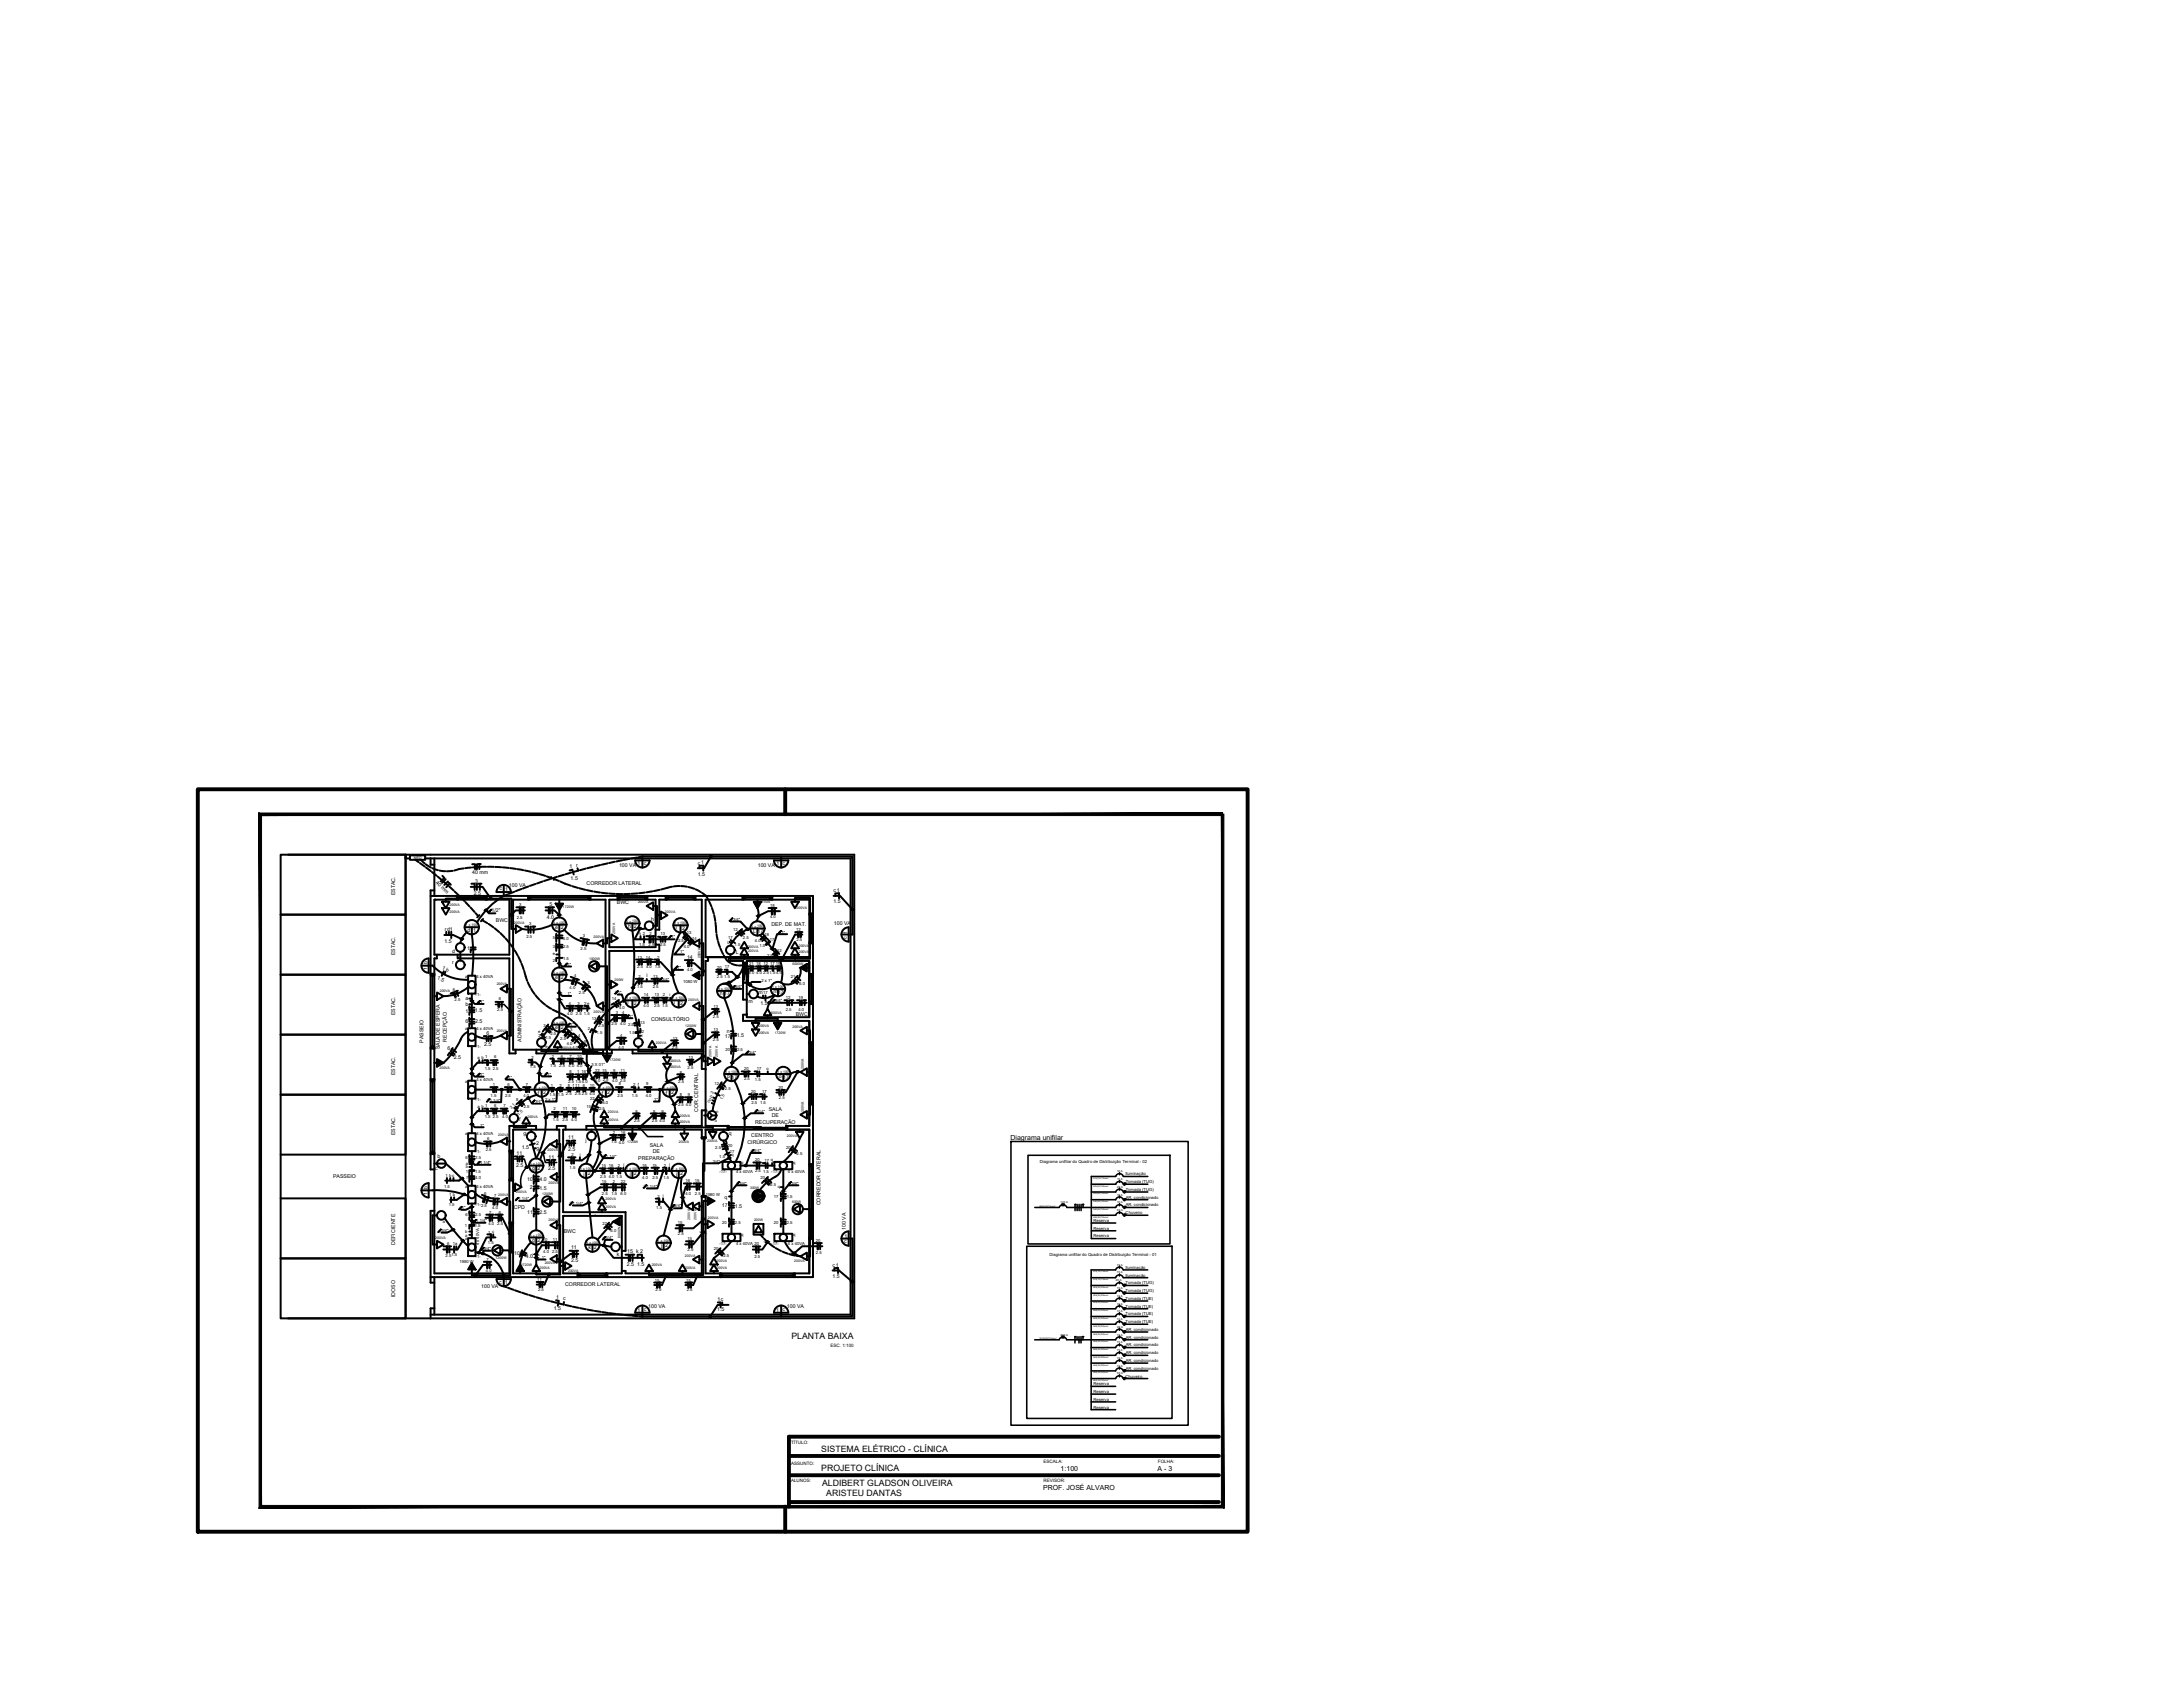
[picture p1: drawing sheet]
<svg xmlns="http://www.w3.org/2000/svg" width="279mm" height="216mm" viewBox="0 0 279 216" stroke-linecap="round" stroke-linejoin="round" font-family="sans-serif">
<defs><g id="words">
<g font-size="1.1">
<text x="101.3" y="171.4">PLANTA BAIXA</text>
<text x="105.1" y="185.8">SISTEMA ELÉTRICO - CLÍNICA</text>
<text x="105.1" y="188.2">PROJETO CLÍNICA</text>
<text x="105.2" y="190.2">ALDIBERT GLADSON OLIVEIRA</text>
<text x="105.8" y="191.5">ARISTEU DANTAS</text>
</g>
<g font-size=".9">
<text x="129.3" y="145.9">Diagrama unifilar</text>
<text x="133.5" y="190.7">PROF. JOSÉ ALVARO</text>
<text x="135.8" y="188.3">1:100</text>
<text x="148.1" y="188.2">A - 3</text>
</g>
<g font-size=".7">
<text x="55.7" y="113" transform="rotate(43 55.7 113)">40 mm</text>
<text x="60.5" y="111.8">40 mm</text>
<text x="60.8" y="112.9">3</text>
<text x="63.9" y="113.9">c 1</text>
<text x="65.1" y="113.5">100 VA</text>
<text x="72.9" y="111.1">1 r</text>
<text x="73" y="112.6">1.5</text>
<text x="75.1" y="113.3">CORREDOR LATERAL</text>
<text x="79.2" y="111">100 VA</text>
<text x="81.6" y="110.7">1 c</text>
<text x="89.3" y="112.1">1.5</text>
<text x="89.3" y="110.6">c1</text>
<text x="97" y="111">100 VA</text>
<text x="99.4" y="110.7">1 c</text>
<text x="50.6" y="114.6" transform="rotate(-90 50.6 114.6)">ESTAC.</text>
<text x="56.9" y="119.1">rd1</text>
<text x="59.8" y="119.2">d 1</text>
<text x="60.6" y="114.5">2.5</text>
<text x="62.9" y="116.7">1/2&quot;</text>
<text x="63.5" y="118">BWC</text>
<text x="70" y="117.6">4.0</text>
<text x="70.3" y="116">5</text>
<text x="71" y="118.9">e 2</text>
<text x="79" y="115.7">BWC</text>
<text x="80.4" y="118.8">h 2</text>
<text x="83.3" y="117.9">h</text>
<text x="86.5" y="118.9">i</text>
<text x="87.3" y="119">2</text>
<text x="96.4" y="119.4">L 17</text>
<text x="98.7" y="118.5">DEP. DE MAT.</text>
<text x="106.7" y="115.6">1.5</text>
<text x="106.7" y="114.2">c1</text>
<text x="106.7" y="118.4">100 VA</text>
<text x="50.6" y="122.3" transform="rotate(-90 50.6 122.3)">ESTAC.</text>
<text x="54.7" y="124.1" transform="rotate(-90 54.7 124.1)">1 b</text>
<text x="55.9" y="125.3" transform="rotate(22 55.9 125.3)">1.5</text>
<text x="56.6" y="124.1" transform="rotate(25 56.6 124.1)">1</text>
<text x="56.9" y="120.7">1.5</text>
<text x="57" y="124.3" transform="rotate(23 57 124.3)">b</text>
<text x="57.9" y="122">d</text>
<text x="57.9" y="123.4">r</text>
<text x="59.8" y="121.6">1</text>
<text x="71" y="125.3">e 2</text>
<text x="82.7" y="125.1">i</text>
<text x="87.9" y="122.7">14</text>
<text x="94.2" y="122.1">L</text>
<text x="108.4" y="120.2" transform="rotate(-90 108.4 120.2)">c 1</text>
<text x="50.6" y="130" transform="rotate(-90 50.6 130)">ESTAC.</text>
<text x="59.6" y="128.7">b</text>
<text x="59.6" y="127.9">a</text>
<text x="59.6" y="129.6">1</text>
<text x="59.6" y="130.9">6</text>
<text x="60.8" y="129.5">1.5</text>
<text x="60.8" y="130.9">2.5</text>
<text x="71" y="131.7">e 2</text>
<text x="80.3" y="128.5">i</text>
<text x="81.1" y="128.6">2</text>
<text x="83.3" y="130.7">CONSULTÓRIO</text>
<text x="86.2" y="128.5">i</text>
<text x="87" y="128.6">2</text>
<text x="92.1" y="127.3">n 17</text>
<text x="95.8" y="128.3">m</text>
<text x="97.1" y="127.2">m</text>
<text x="97.3" y="128.6">1.5</text>
<text x="99" y="127.1">m17</text>
<text x="101.9" y="130">BWC</text>
<text x="50.6" y="137.6" transform="rotate(-90 50.6 137.6)">ESTAC.</text>
<text x="54.2" y="133.4" transform="rotate(-90 54.2 133.4)">PASSEIO</text>
<text x="56.3" y="134.3" transform="rotate(-90 56.3 134.3)">SALA DE ESPERA</text>
<text x="57.2" y="133.3" transform="rotate(-90 57.2 133.3)">RECEPÇÃO</text>
<text x="57.3" y="134.4">6</text>
<text x="58.1" y="135.5">2.5</text>
<text x="62" y="133.9">2.5</text>
<text x="62.3" y="132.4">6</text>
<text x="66.7" y="133.3" transform="rotate(-90 66.7 133.3)">ADMINISTRAÇÃO</text>
<text x="92.8" y="132.8">17</text>
<text x="93" y="132.1">n</text>
<text x="93.1" y="138">p 17</text>
<text x="94.3" y="132.7">1.5</text>
<text x="99.7" y="138">o 17</text>
<text x="66.4" y="143.5">f</text>
<text x="68.8" y="140.1">f 2</text>
<text x="77" y="140.1">f 2</text>
<text x="85.2" y="140.1">f</text>
<text x="85.9" y="140">2</text>
<text x="89.4" y="142.3" transform="rotate(-90 89.4 142.3)">COR. CENTRAL</text>
<text x="96.7" y="143.9">RECUPERAÇÃO</text>
<text x="98.4" y="142.1">SALA</text>
<text x="98.8" y="143">DE</text>
<text x="50.6" y="145.3" transform="rotate(-90 50.6 145.3)">ESTAC.</text>
<text x="55.7" y="149.7">c</text>
<text x="56" y="148.2">b</text>
<text x="66.1" y="149.3">2.5</text>
<text x="66.1" y="147.8">11</text>
<text x="66.8" y="147">1.5</text>
<text x="67" y="145.3">g</text>
<text x="68.1" y="149.8">g 2</text>
<text x="68.6" y="146.5">2</text>
<text x="68.7" y="147.2">g</text>
<text x="70.2" y="149.8">2.5</text>
<text x="70.2" y="148.3">11</text>
<text x="72.7" y="147.3">2.5</text>
<text x="72.7" y="145.8">11</text>
<text x="74.9" y="146.1">j</text>
<text x="81.7" y="148.4">PREPARAÇÃO</text>
<text x="83.2" y="146.7">SALA</text>
<text x="83.6" y="147.5">DE</text>
<text x="93.3" y="145.3">q</text>
<text x="95.7" y="146.4">CIRÚRGICO</text>
<text x="96.2" y="145.5">CENTRO</text>
<text x="42.6" y="150.8">PASSEIO</text>
<text x="54.7" y="152.9" transform="rotate(-90 54.7 152.9)">1 b</text>
<text x="65.8" y="154.7">CPD</text>
<text x="67.5" y="151.2">10</text>
<text x="67.5" y="155.3">11</text>
<text x="67.8" y="152.2">2</text>
<text x="69" y="152.2">1.5</text>
<text x="69.1" y="151.1">4.0</text>
<text x="69.1" y="155.3">2.5</text>
<text x="74.7" y="150.5">j 2</text>
<text x="80.6" y="150.5">j 2</text>
<text x="86.5" y="150.5">j 2</text>
<text x="92.4" y="154.5">17</text>
<text x="92.7" y="153.4">q</text>
<text x="94.1" y="154.6">1.5</text>
<text x="105" y="154.3" transform="rotate(-90 105 154.3)">CORREDOR LATERAL</text>
<text x="50.6" y="159.3" transform="rotate(-90 50.6 159.3)">DEFICIENTE</text>
<text x="65.8" y="160.6">10</text>
<text x="67.3" y="160.9">4.0</text>
<text x="68.1" y="159">g 2</text>
<text x="72.1" y="157.8">BWC</text>
<text x="73.1" y="161.5">2.5</text>
<text x="73.1" y="159.9">11</text>
<text x="75.3" y="159.9">k 2</text>
<text x="78.9" y="160.8">k</text>
<text x="80.3" y="160.4">15 k 2</text>
<text x="81.6" y="162">1.5</text>
<text x="84.6" y="159.7">j 2</text>
<text x="108" y="159.1">c</text>
<text x="108.1" y="158.4">1</text>
<text x="108.3" y="157.4" transform="rotate(-90 108.3 157.4)">100 VA</text>
<text x="50.6" y="166" transform="rotate(-90 50.6 166)">IDOSO</text>
<text x="61.6" y="164.8">100 VA</text>
<text x="63.9" y="164.3">c 1</text>
<text x="70.9" y="167.7">1.5</text>
<text x="71.2" y="166.3">1</text>
<text x="72.1" y="166.4">c</text>
<text x="72.3" y="164.5">CORREDOR LATERAL</text>
<text x="80.2" y="162">2.5</text>
<text x="81.6" y="167.9">1 c</text>
<text x="83" y="167.4">100 VA</text>
<text x="91.8" y="167.8">1.5</text>
<text x="91.8" y="166.5">1c</text>
<text x="99.3" y="167.9">1 c</text>
<text x="100.7" y="167.4">100 VA</text>
<text x="106.6" y="163.5">1.5</text>
<text x="106.6" y="162.1">c1</text>
</g>
<g font-size=".6">
<text x="106.3" y="172.4">ESC. 1:100</text>
<text x="101.3" y="184.8">TÍTULO:</text>
<text x="101.3" y="187.4">ASSUNTO:</text>
<text x="101.3" y="189.6">ALUNOS:</text>
<text x="133.6" y="189.6">REVISOR:</text>
<text x="133.6" y="187.2">ESCALA:</text>
<text x="148.2" y="187.2">FOLHA:</text>
</g>
<g font-size=".5">
<text x="62.6" y="116.7">o</text>
<text x="66.1" y="117.6">2.5</text>
<text x="66.5" y="116">3</text>
<text x="67.7" y="118.4">3</text>
<text x="74.6" y="119.9">3</text>
<text x="81.8" y="119.7">h 2</text>
<text x="83.1" y="119.7">2</text>
<text x="84.5" y="119.7">13</text>
<text x="87.9" y="119.5">13</text>
<text x="93.4" y="117.8">o 3/4&quot;</text>
<text x="93.8" y="119.2">12</text>
<text x="97.9" y="119.8">18</text>
<text x="98.6" y="117.5">4.0</text>
<text x="98.6" y="116.1">18</text>
<text x="99.7" y="119.4">o1&quot;</text>
<text x="101.9" y="119.2">12</text>
<text x="59.5" y="125.2">a</text>
<text x="61" y="125.2">4 x 40VA</text>
<text x="67.4" y="120.1">2.5</text>
<text x="70.7" y="123.1">2</text>
<text x="70.7" y="120.2">5</text>
<text x="70.7" y="122.2">e</text>
<text x="70.7" y="121.3">3</text>
<text x="72.1" y="120.3">4.0</text>
<text x="72.1" y="122.9">1.5</text>
<text x="72.1" y="121.3">2.5</text>
<text x="72.3" y="123.6">o1&quot;</text>
<text x="73.5" y="125.1">4</text>
<text x="74.3" y="121.6">2.5</text>
<text x="75.2" y="125.9">3</text>
<text x="81.6" y="123.9">2.5</text>
<text x="81.6" y="122.7">13</text>
<text x="81.7" y="125.2">2</text>
<text x="81.8" y="121.1">1.5</text>
<text x="82.7" y="122.7">14</text>
<text x="82.7" y="123.9">4.0</text>
<text x="83" y="121.1">2.5</text>
<text x="83.6" y="125.1">13</text>
<text x="83.8" y="123.9">1.5</text>
<text x="84.1" y="122.7">2</text>
<text x="84.4" y="125.5">o3/4&quot;</text>
<text x="84.5" y="121.1">2.5</text>
<text x="85.6" y="120.1">o1&quot;</text>
<text x="86.4" y="124">o1&quot;</text>
<text x="86.8" y="120.6">2.5</text>
<text x="87.1" y="122">1&quot;</text>
<text x="87.4" y="125.8">1080 W</text>
<text x="87.5" y="121.3">4.0</text>
<text x="87.9" y="124.2">4.0</text>
<text x="88.6" y="120.3">14</text>
<text x="91.8" y="125.2">2.5</text>
<text x="91.8" y="124">20</text>
<text x="92.7" y="125.2">1.5</text>
<text x="92.8" y="123.9">17</text>
<text x="93.1" y="120.8">L</text>
<text x="93.2" y="120.2">17</text>
<text x="94" y="121">1.5</text>
<text x="95.1" y="120.1">2.5</text>
<text x="95.8" y="124.7">6.0</text>
<text x="95.9" y="123.6">21</text>
<text x="96.6" y="120.6">4.0</text>
<text x="96.8" y="123.5">18</text>
<text x="96.8" y="124.7">4.0</text>
<text x="97.2" y="121.2">1.5</text>
<text x="97.5" y="125.7">2 x 1&quot;</text>
<text x="97.7" y="124.7">2.51.5</text>
<text x="97.7" y="123.5">12</text>
<text x="98.2" y="122.5">2.5</text>
<text x="98.5" y="120.5">17</text>
<text x="98.6" y="123.5">17</text>
<text x="99.3" y="123.5">19</text>
<text x="99.4" y="124.7">4.0</text>
<text x="99.5" y="121.8">12</text>
<text x="101.2" y="125.1">21</text>
<text x="101.9" y="120.4">2.5</text>
<text x="57.9" y="126.8">6</text>
<text x="58.2" y="128.1">2.5</text>
<text x="59.5" y="131.9">a</text>
<text x="60.9" y="127.5">-1-</text>
<text x="61" y="131.8">4 x 40VA</text>
<text x="61.1" y="128.4">o1&quot;</text>
<text x="63.6" y="129.4">2.5</text>
<text x="63.8" y="128">6</text>
<text x="69.6" y="131.4">3</text>
<text x="72.6" y="129.9">4.0</text>
<text x="72.6" y="131.3">o1&quot;</text>
<text x="72.6" y="127.4">1&quot;</text>
<text x="72.8" y="128.6">4</text>
<text x="72.9" y="126.5">4.0</text>
<text x="73" y="131.9">3</text>
<text x="73.7" y="129.9">2.5</text>
<text x="73.9" y="128.6">3</text>
<text x="74.1" y="127.2">2.5</text>
<text x="74.7" y="129.9">1.5</text>
<text x="74.8" y="128.6">2e</text>
<text x="75.2" y="131.9">2</text>
<text x="75.7" y="130.5">13</text>
<text x="76.6" y="131.4">2.5</text>
<text x="78.3" y="131.2">2.5</text>
<text x="78.3" y="128">14</text>
<text x="78.8" y="127.1">o1&quot;</text>
<text x="78.8" y="129.8">3</text>
<text x="79.2" y="129.1">4.0</text>
<text x="79.4" y="131.2">4.0</text>
<text x="79.6" y="129.7">4</text>
<text x="80.2" y="130.2">o1&quot;</text>
<text x="80.4" y="131.3">2.5</text>
<text x="81.5" y="126.4">1.5</text>
<text x="81.9" y="131.1">13</text>
<text x="82.3" y="128.9">4.0</text>
<text x="82.4" y="127.5">14</text>
<text x="83.5" y="126.4">2.5</text>
<text x="83.7" y="128.9">2.5</text>
<text x="83.8" y="127.5">13</text>
<text x="84.7" y="128.9">1.5</text>
<text x="84.8" y="127.5">2</text>
<text x="85.7" y="127.5">i</text>
<text x="91.2" y="130.3">2.5</text>
<text x="91.3" y="132">13</text>
<text x="91.3" y="129">13</text>
<text x="93.7" y="126.5">o3/4&quot;</text>
<text x="97.7" y="127.2">17</text>
<text x="98.8" y="128.2">o3/4&quot;</text>
<text x="100.6" y="129.3">2.5</text>
<text x="100.6" y="127.8">12</text>
<text x="102.2" y="129.3">4.0</text>
<text x="102.2" y="127.8">19</text>
<text x="102.3" y="126.1">6.0</text>
<text x="60.9" y="134.2">-1-</text>
<text x="61.1" y="137.7">o1&quot;</text>
<text x="61.1" y="135.6">a b 1</text>
<text x="62" y="136.9">1.5</text>
<text x="63.1" y="136.9">2.5</text>
<text x="63.2" y="135.5">6</text>
<text x="67.8" y="136.7">1.5</text>
<text x="68" y="135.5">2</text>
<text x="68.9" y="132.2">e</text>
<text x="68.9" y="132.7">2</text>
<text x="69.7" y="137.6">o1&quot;</text>
<text x="69.8" y="133">1.5</text>
<text x="69.8" y="134.1">e</text>
<text x="70.4" y="136.6">1.5</text>
<text x="70.5" y="132.4">2.5</text>
<text x="70.6" y="135.4">2</text>
<text x="71.6" y="136.6">2.5</text>
<text x="71.7" y="133.1">2.5</text>
<text x="71.8" y="135.4">6</text>
<text x="72.5" y="133.7">4.0</text>
<text x="72.8" y="136.6">4.0</text>
<text x="72.9" y="137.3">8</text>
<text x="72.9" y="135.4">7</text>
<text x="73.3" y="134.3">4.0</text>
<text x="73.8" y="136.6">4.0</text>
<text x="73.9" y="137.3">1</text>
<text x="73.9" y="135.4">10</text>
<text x="74" y="132.7">4</text>
<text x="74.4" y="137.3">16</text>
<text x="74.8" y="133.4">5</text>
<text x="75.7" y="136.5">3 X 01&quot;</text>
<text x="76.2" y="137.2">22</text>
<text x="76.3" y="132.4">1.5</text>
<text x="77.1" y="137.2">15</text>
<text x="78.5" y="137.2">9</text>
<text x="79.2" y="134.3">4.0</text>
<text x="79.4" y="132.7">4</text>
<text x="79.4" y="137.2">11</text>
<text x="80.5" y="132.4">1.5</text>
<text x="82.1" y="132.8">i</text>
<text x="82.1" y="132.2">2</text>
<text x="86" y="134.3">2.5</text>
<text x="86.1" y="133">13</text>
<text x="87" y="137.4">8</text>
<text x="88" y="136.8">2.5</text>
<text x="88.1" y="135.5">13</text>
<text x="91.2" y="133.3">2.5</text>
<text x="92.9" y="134.5">20</text>
<text x="94.3" y="134.5">2.5</text>
<text x="95.3" y="137">20</text>
<text x="95.5" y="134.8">o3/4&quot;</text>
<text x="96.9" y="137">17</text>
<text x="98.1" y="137">o</text>
<text x="59.5" y="138.6">a</text>
<text x="60.9" y="140.9">-1-</text>
<text x="61" y="138.4">4 x 40VA</text>
<text x="61.1" y="141.8">a b 1</text>
<text x="62" y="143.1">1.5</text>
<text x="62.3" y="140.9">o1 1/4&quot;</text>
<text x="62.8" y="140.4">1.5</text>
<text x="63.1" y="143.1">2.5</text>
<text x="63.1" y="139">1</text>
<text x="63.2" y="141.7">6</text>
<text x="64.3" y="143.1">4.0</text>
<text x="64.5" y="141.7">7</text>
<text x="64.6" y="140.4">2.5</text>
<text x="64.7" y="138">o1&quot;</text>
<text x="64.9" y="139">6</text>
<text x="65.5" y="141.9" transform="rotate(-49 65.5 141.9)">2</text>
<text x="65.9" y="141.5" transform="rotate(-50 65.9 141.5)">f</text>
<text x="66.1" y="141">8</text>
<text x="66.5" y="142.8" transform="rotate(-49 66.5 142.8)">1.5</text>
<text x="67" y="140.4">4.0</text>
<text x="67" y="141.8">2.5</text>
<text x="67.3" y="139">7</text>
<text x="68.1" y="141.1">o3/4&quot;</text>
<text x="69.8" y="140.9">2 x 1&quot;</text>
<text x="70.3" y="140.2">1.5</text>
<text x="70.5" y="139.1">1</text>
<text x="70.8" y="143.5">1.5</text>
<text x="70.8" y="142.1">2</text>
<text x="71.4" y="140.2">1.5</text>
<text x="71.6" y="139.2">2</text>
<text x="72" y="143.5">2.5</text>
<text x="72.1" y="142.1">11</text>
<text x="72.4" y="140.2">2.5</text>
<text x="72.7" y="139.2">8 f 11</text>
<text x="72.7" y="138.6">2.5</text>
<text x="73.1" y="143.5">4.0</text>
<text x="73.2" y="142.1">10</text>
<text x="73.6" y="140.2">2.5</text>
<text x="73.6" y="138.6">1.54.0</text>
<text x="74.5" y="140.1">2.5</text>
<text x="74.6" y="139.1">6</text>
<text x="75" y="141.9">15</text>
<text x="75.4" y="140.1">4.0</text>
<text x="75.5" y="139.2">10</text>
<text x="75.5" y="140.8">22</text>
<text x="76.1" y="138.4">6.0</text>
<text x="76.7" y="142">2.5</text>
<text x="77.1" y="141.3">6.0</text>
<text x="77.2" y="138.4">2.5</text>
<text x="78.3" y="138.4">4.0</text>
<text x="79" y="140.4">2.5</text>
<text x="79.2" y="138.9">8</text>
<text x="79.4" y="138.4">2.5</text>
<text x="80.9" y="140.4">1.5</text>
<text x="81" y="138.9">2 f</text>
<text x="81.2" y="143.6">2.5</text>
<text x="81.4" y="142.4">8</text>
<text x="82.6" y="140.3">4.0</text>
<text x="82.7" y="138.9">9</text>
<text x="83.4" y="143.6">2.5</text>
<text x="83.6" y="142.4">8</text>
<text x="83.7" y="140.9">1&quot;</text>
<text x="84.4" y="143.6">4.0</text>
<text x="84.6" y="142.4">9</text>
<text x="86.8" y="141.5">2.5</text>
<text x="86.8" y="138.6">2.5</text>
<text x="87" y="140.3">8</text>
<text x="87.8" y="141.5">4.0</text>
<text x="88" y="140.3">9</text>
<text x="90.3" y="142.4">p</text>
<text x="90.8" y="141.2" transform="rotate(-65 90.8 141.2)">n</text>
<text x="91" y="140.9" transform="rotate(-64 91 140.9)">o</text>
<text x="91.1" y="140.5" transform="rotate(-65 91.1 140.5)">p</text>
<text x="91.3" y="139.9" transform="rotate(-64 91.3 139.9)">2</text>
<text x="91.4" y="138.9">12</text>
<text x="91.5" y="143.6">o</text>
<text x="91.7" y="142.4">n</text>
<text x="92.5" y="140.8" transform="rotate(-65 92.5 140.8)">1.5</text>
<text x="92.8" y="139.5">2.5</text>
<text x="95.2" y="138.3">2.5</text>
<text x="96.1" y="139.9">20</text>
<text x="96.2" y="141.2">2.5</text>
<text x="96.6" y="138.4">1.5</text>
<text x="96.6" y="142.3">o3/4&quot;</text>
<text x="97.3" y="141.3">1.5</text>
<text x="97.5" y="139.9">17</text>
<text x="99.7" y="139.3">20</text>
<text x="99.7" y="140.7">2.5</text>
<text x="59.5" y="145.3">a</text>
<text x="59.6" y="148.3">6</text>
<text x="59.6" y="149.5">b</text>
<text x="59.6" y="149.1">a</text>
<text x="60.8" y="148.3">2.5</text>
<text x="60.9" y="147.6">-1-</text>
<text x="61" y="145.3">4 x 40VA</text>
<text x="61.1" y="149">o1 1/4&quot;</text>
<text x="61.4" y="144.2">1&quot;</text>
<text x="62.2" y="147.2">2.5</text>
<text x="62.4" y="145.9">6</text>
<text x="72.9" y="149.6">1.5</text>
<text x="73.1" y="148">2</text>
<text x="74.2" y="147.9">j</text>
<text x="77" y="149.3">15</text>
<text x="77.2" y="148.1">o1 1/4&quot;</text>
<text x="77.9" y="149.3">16</text>
<text x="78.2" y="146.3">1.5</text>
<text x="78.4" y="145.2">2</text>
<text x="79.1" y="149.3">2</text>
<text x="79.2" y="146.3">4.0</text>
<text x="79.4" y="145.1">16</text>
<text x="79.8" y="149.2">j</text>
<text x="82.2" y="149.3">16</text>
<text x="83.5" y="149.3">15</text>
<text x="85" y="149.3">2</text>
<text x="85.7" y="149.2">j</text>
<text x="91.2" y="148.8">3/4&quot;</text>
<text x="91.5" y="147">2.5</text>
<text x="92.1" y="148.1">1.5</text>
<text x="93.2" y="146.7">20</text>
<text x="93.4" y="147.5">17</text>
<text x="93.6" y="147.9">q</text>
<text x="94.9" y="148.9">q</text>
<text x="96.1" y="147.5">o3/4&quot;</text>
<text x="96.6" y="148.6">20</text>
<text x="97.8" y="148.7">17 q</text>
<text x="100.6" y="147">20</text>
<text x="101.5" y="148.9">q</text>
<text x="102" y="147.9">2.5</text>
<text x="133.1" y="148.9">Diagrama unifilar do Quadro de Distribuição Terminal - 02</text>
<text x="56.8" y="152">1.5</text>
<text x="57" y="150.6">1 b c</text>
<text x="57.4" y="154.4">1.5</text>
<text x="57.5" y="153.1">1 b</text>
<text x="58.8" y="154.7">o1&quot;</text>
<text x="59.5" y="152">a</text>
<text x="59.6" y="155.7">6</text>
<text x="59.6" y="150.1">1</text>
<text x="59.7" y="150.9">7</text>
<text x="60.8" y="150.1">1.5</text>
<text x="60.8" y="155.7">2.5</text>
<text x="60.8" y="150.9">4.0</text>
<text x="60.9" y="154.3">-1-2.5</text>
<text x="61" y="152">4 x 40VA</text>
<text x="62" y="152.9">6</text>
<text x="62.6" y="155.4">7</text>
<text x="63" y="154.7">4.0</text>
<text x="63.2" y="153.2">7</text>
<text x="63.8" y="155.3">6</text>
<text x="66" y="153.6">o1 1/4&quot;</text>
<text x="72.9" y="154.1">o1 1/4&quot;</text>
<text x="76.8" y="150.8">2.5</text>
<text x="77" y="152.9">2.5</text>
<text x="77" y="151.5">15</text>
<text x="77.9" y="150.8">4.0</text>
<text x="78.3" y="152.9">1.5</text>
<text x="78.4" y="151.5">2</text>
<text x="78.9" y="150.8">1.5</text>
<text x="79.4" y="152.9">6.0</text>
<text x="79.5" y="151.4">22</text>
<text x="82.2" y="150.9">4.0</text>
<text x="82.4" y="152">o1 1/4&quot;</text>
<text x="83.5" y="150.9">2.5</text>
<text x="84" y="154.7">1.5</text>
<text x="84.1" y="153.3">2</text>
<text x="84.8" y="153.2">j</text>
<text x="84.9" y="150.9">1.5</text>
<text x="86" y="154.5">o3/4&quot;</text>
<text x="87.7" y="151.3">16</text>
<text x="87.7" y="152.9">4.0</text>
<text x="88.9" y="151.3">15</text>
<text x="88.9" y="152.9">2.5</text>
<text x="90.3" y="153">1580 W</text>
<text x="92.1" y="150.2">-17-</text>
<text x="94.2" y="150.1">4 x 40VA 2.5</text>
<text x="94.3" y="151.6">o3/4&quot;</text>
<text x="97.3" y="150.9">20</text>
<text x="97.7" y="150.1">1.5 -17-</text>
<text x="98.6" y="151.8">2.5</text>
<text x="99.1" y="153.3">17</text>
<text x="99.6" y="152.1">q</text>
<text x="100.7" y="153.4">1.5</text>
<text x="100.8" y="150.1">4 x 40VA</text>
<text x="100.9" y="151.6">o3/4&quot;</text>
<text x="144" y="150.4">Iluminação</text>
<text x="144.1" y="155.4">Chuveiro</text>
<text x="144.1" y="151.4">Tomada (TUG)</text>
<text x="144.1" y="152.4">Tomada (TUG)</text>
<text x="144.1" y="153.4">AR. condicionado</text>
<text x="144.1" y="154.4">AR. condicionado</text>
<text x="56.1" y="157.6">o3/4&quot;</text>
<text x="56.7" y="156.5">a</text>
<text x="57" y="160.8">2.51.5</text>
<text x="57.2" y="159.4">6</text>
<text x="58" y="159.3">1a</text>
<text x="58.8" y="161.7">1980 W</text>
<text x="59.5" y="157">1</text>
<text x="59.5" y="158.7">a</text>
<text x="59.5" y="157.8">b</text>
<text x="59.5" y="158.3">a</text>
<text x="60.6" y="156.4">o1 1/4&quot;</text>
<text x="60.8" y="157">1.5</text>
<text x="60.9" y="161.1">-1-</text>
<text x="61.3" y="159.4" transform="rotate(-90 61.3 159.4)">4 x 40VA</text>
<text x="61.6" y="160">o3/4&quot;</text>
<text x="62.3" y="161.4">7</text>
<text x="62.4" y="159.2">1.5</text>
<text x="62.5" y="157.9">1 c</text>
<text x="62.5" y="156.8">4.0</text>
<text x="63.6" y="156.8">2.5</text>
<text x="69.4" y="161.1">1&quot;</text>
<text x="69.5" y="158.9">10</text>
<text x="69.5" y="160.4">4.0</text>
<text x="70.7" y="160.3">2.5</text>
<text x="70.7" y="158.8">11</text>
<text x="77.1" y="156.7">22</text>
<text x="77.2" y="158.6">o3/4&quot;</text>
<text x="78.2" y="157.7">6.0</text>
<text x="86.8" y="156.6">15</text>
<text x="86.8" y="158.1">2.5</text>
<text x="88" y="158.7">15</text>
<text x="88" y="160.2">2.5</text>
<text x="91.4" y="160">20</text>
<text x="92.1" y="159.4">-17-</text>
<text x="92.4" y="156.6">20</text>
<text x="92.6" y="160.9">2.5</text>
<text x="94.1" y="156.6">2.5</text>
<text x="94.2" y="159.3">4 x 40VA 20</text>
<text x="94.9" y="158.1">q</text>
<text x="96.6" y="161">2.5</text>
<text x="98.7" y="159.4">-17-</text>
<text x="99.1" y="156.6">20</text>
<text x="100.7" y="156.6">2.5</text>
<text x="100.8" y="159.3">4 x 40VA</text>
<text x="101.5" y="158.1">q</text>
<text x="104.4" y="158.9">20</text>
<text x="104.4" y="160.5">2.5</text>
<text x="134.3" y="160.8">Diagrama unifilar do Quadro de Distribuição Terminal - 01</text>
<text x="140" y="156.4">Reserva</text>
<text x="140" y="157.4">Reserva</text>
<text x="140" y="158.4">Reserva</text>
<text x="62.2" y="162.8">4.0</text>
<text x="68.8" y="163.9">11</text>
<text x="68.9" y="165.2">2.5</text>
<text x="83.8" y="164">15</text>
<text x="83.9" y="165.3">2.5</text>
<text x="87.8" y="164">15</text>
<text x="87.9" y="165.3">2.5</text>
<text x="144" y="163.4">Iluminação</text>
<text x="144" y="162.4">Iluminação</text>
<text x="144.1" y="164.4">Tomada (TUG)</text>
<text x="144.1" y="166.4">Tomada (TUE)</text>
<text x="144.1" y="165.4">Tomada (TUG)</text>
<text x="144.1" y="167.4">Tomada (TUE)</text>
<text x="144.1" y="168.4">Tomada (TUE)</text>
<text x="144.1" y="169.3">Tomada (TUE)</text>
<text x="144.1" y="170.3">AR. condicionado</text>
<text x="144.1" y="171.3">AR. condicionado</text>
<text x="144.1" y="172.3">AR. condicionado</text>
<text x="144.1" y="173.3">AR. condicionado</text>
<text x="139.9" y="177.3">Reserva</text>
<text x="139.9" y="178.3">Reserva</text>
<text x="139.9" y="179.3">Reserva</text>
<text x="144.1" y="176.3">Chuveiro</text>
<text x="144.1" y="174.3">AR. condicionado</text>
<text x="144.1" y="175.3">AR. condicionado</text>
<text x="139.9" y="180.3">Reserva</text>
</g>
<g font-size=".4">
<text x="53" y="109.9">MED</text>
<text x="57.5" y="116">200VA</text>
<text x="57.5" y="116.8">200VA</text>
<text x="59.6" y="118.5" transform="rotate(-1 59.6 118.5)">1 x 100</text>
<text x="65.8" y="118.3">200VA</text>
<text x="70.8" y="118.2" transform="rotate(-1 70.8 118.2)">1 x 100</text>
<text x="72.1" y="116.2">1720W</text>
<text x="78.8" y="119.5" transform="rotate(-90 78.8 119.5)">200VA</text>
<text x="80.2" y="118.1" transform="rotate(-1 80.2 118.1)">1 x 100</text>
<text x="81.7" y="115.6">200VA</text>
<text x="85.1" y="116.9">200VA</text>
<text x="86.3" y="118.3" transform="rotate(-1 86.3 118.3)">1 x 100</text>
<text x="96.2" y="118.7" transform="rotate(-1 96.2 118.7)">1 x 100</text>
<text x="97.5" y="115.6">815W</text>
<text x="102" y="116.4">200VA</text>
<text x="70.8" y="124.6" transform="rotate(-1 70.8 124.6)">1 x 100</text>
<text x="75.4" y="122.8">1000W</text>
<text x="76" y="120.1">200VA</text>
<text x="78.6" y="125.6">200W</text>
<text x="89.7" y="122.7" transform="rotate(-90 89.7 122.7)">200VA</text>
<text x="95.7" y="121.3">200VA</text>
<text x="95.7" y="121.9">200VA</text>
<text x="101.4" y="123.5">6000W</text>
<text x="102.2" y="121.2">200VA</text>
<text x="102.2" y="122">200VA</text>
<text x="56.3" y="127">200VA</text>
<text x="63.6" y="126">200VA</text>
<text x="70.8" y="131" transform="rotate(-1 70.8 131)">1 x 100</text>
<text x="76" y="129.6">200VA</text>
<text x="80.2" y="127.9" transform="rotate(-1 80.2 127.9)">1 x 100</text>
<text x="86.1" y="127.9" transform="rotate(-1 86.1 127.9)">1 x 100</text>
<text x="87.7" y="131.5">1200W</text>
<text x="88.1" y="128.1">200VA</text>
<text x="91.9" y="126.7" transform="rotate(-1 91.9 126.7)">1 x 100</text>
<text x="97.1" y="131.4">200VA</text>
<text x="98.7" y="129.7">600VA</text>
<text x="98.8" y="126.5" transform="rotate(-1 98.8 126.5)">1 x 100</text>
<text x="101.4" y="131.5">200VA</text>
<text x="56.3" y="136.8">200VA</text>
<text x="63.6" y="132">200VA</text>
<text x="71.8" y="134.2">200VA</text>
<text x="78" y="135.8">1720W</text>
<text x="83.9" y="133.6">200VA</text>
<text x="85.8" y="135.9">200VA</text>
<text x="85.8" y="136.6">200VA</text>
<text x="91.1" y="135.2" transform="rotate(-90 91.1 135.2)">200VA</text>
<text x="91.9" y="135.2" transform="rotate(-90 91.9 135.2)">200VA</text>
<text x="92.9" y="137.3" transform="rotate(-1 92.9 137.3)">1 x 100</text>
<text x="97.1" y="132.3">200VA</text>
<text x="99.2" y="132.3">1720W</text>
<text x="99.5" y="137.3" transform="rotate(-1 99.5 137.3)">1 x 100</text>
<text x="102.9" y="136.8" transform="rotate(-90 102.9 136.8)">200VA</text>
<text x="67.5" y="143.1">200VA</text>
<text x="68.6" y="139.3" transform="rotate(-1 68.6 139.3)">1 x 100</text>
<text x="76.8" y="139.3" transform="rotate(-1 76.8 139.3)">1 x 100</text>
<text x="77.8" y="142.5">200VA</text>
<text x="77.8" y="143.5">200VA</text>
<text x="85" y="139.3" transform="rotate(-1 85 139.3)">1 x 100</text>
<text x="87" y="143.8">200VA</text>
<text x="87" y="142.9">200VA</text>
<text x="102.9" y="142.3" transform="rotate(-90 102.9 142.3)">200VA</text>
<text x="63.8" y="145.4">200VA</text>
<text x="67.9" y="149.1" transform="rotate(-1 67.9 149.1)">1 x 100</text>
<text x="70.1" y="147.3">200VA</text>
<text x="74.3" y="149.7" transform="rotate(-1 74.3 149.7)">1 x 100</text>
<text x="80.2" y="149.7" transform="rotate(-1 80.2 149.7)">1 x 100</text>
<text x="80.3" y="146.3">1720W</text>
<text x="86.1" y="149.7" transform="rotate(-1 86.1 149.7)">1 x 100</text>
<text x="86.9" y="146.3">200VA</text>
<text x="90.5" y="146.1">200VA</text>
<text x="100.7" y="145.6">200VA</text>
<text x="63.8" y="153">200VA</text>
<text x="66.1" y="152.7">200VA</text>
<text x="69.4" y="152.9">1200W</text>
<text x="70.2" y="151.6">200VA</text>
<text x="77.5" y="153.5">200VA</text>
<text x="77.5" y="154.5">200VA</text>
<text x="90.6" y="156">200VA</text>
<text x="96" y="152.2">300W</text>
<text x="101.4" y="153.9">600W</text>
<text x="135.7" y="154">140 A</text>
<text x="143" y="150">10 A</text>
<text x="143" y="151">15 A</text>
<text x="143" y="153">15 A</text>
<text x="143" y="154">10 A</text>
<text x="143" y="152">20 A</text>
<text x="143" y="155">63 A</text>
<text x="55.7" y="158.6">200VA</text>
<text x="63.4" y="161.1">1200W</text>
<text x="66.7" y="162">1720W</text>
<text x="67.9" y="158.3" transform="rotate(-1 67.9 158.3)">1 x 100</text>
<text x="69.7" y="161.8">200VA</text>
<text x="70.2" y="156.2">200VA</text>
<text x="75.1" y="159.2" transform="rotate(-1 75.1 159.2)">1 x 100</text>
<text x="79.4" y="158.4" transform="rotate(-90 79.4 158.4)">6000W</text>
<text x="84.2" y="158.9" transform="rotate(-1 84.2 158.9)">1 x 100</text>
<text x="87.7" y="160.9">200VA</text>
<text x="88.3" y="156.1" transform="rotate(-90 88.3 156.1)">200VA</text>
<text x="89.2" y="156.1" transform="rotate(-90 89.2 156.1)">200VA</text>
<text x="91.7" y="161.5">200VA</text>
<text x="96.5" y="156.3">200W</text>
<text x="101.7" y="161.5">200VA</text>
<text x="143" y="162">15 A</text>
<text x="69" y="162.4">200VA</text>
<text x="72.7" y="162.8">200VA</text>
<text x="83.4" y="162.1">200VA</text>
<text x="87.7" y="162.4">200VA</text>
<text x="91.7" y="162.4">200VA</text>
<text x="142.8" y="164">20 A</text>
<text x="143" y="163">15 A</text>
<text x="143" y="165">15 A</text>
<text x="143" y="166">10 A</text>
<text x="143" y="167">10 A</text>
<text x="143" y="167.9">10 A</text>
<text x="135.8" y="170.9">300 A</text>
<text x="143" y="168.9">10 A</text>
<text x="143" y="170.9">15 A</text>
<text x="143" y="171.9">15 A</text>
<text x="143" y="172.9">15 A</text>
<text x="143" y="173.9">10 A</text>
<text x="143" y="169.9">20 A</text>
<text x="143" y="174.9">10 A</text>
<text x="143" y="175.9">63 A</text>
</g>
<g font-size=".3">
<text x="133" y="154.5">3#35(25)T16mm²</text>
<text x="140" y="150.9">#15(15)T15mm²</text>
<text x="140" y="151.9">#25(25)T25mm²</text>
<text x="140" y="152.9">#25(25)T25mm²</text>
<text x="140" y="153.9">#40(25)T20mm²</text>
<text x="140" y="154.9">#40(25)T20mm²</text>
<text x="140" y="155.9">#60(35)T30mm²</text>
<text x="140" y="163.8">#15(15)T15mm²</text>
<text x="140" y="164.8">#25(25)T25mm²</text>
<text x="140" y="162.8">#15(15)T15mm²</text>
<text x="140" y="165.8">#25(25)T25mm²</text>
<text x="140" y="166.8">#25(25)T25mm²</text>
<text x="140" y="167.8">#40(25)T20mm²</text>
<text x="133" y="171.4">3#185(95)T95mm²</text>
<text x="140" y="170.8">#40(25)T20mm²</text>
<text x="140" y="171.8">#40(25)T20mm²</text>
<text x="140" y="172.8">#40(25)T20mm²</text>
<text x="140" y="173.8">#40(25)T20mm²</text>
<text x="140" y="169.8">#40(25)T20mm²</text>
<text x="140" y="168.8">#40(25)T20mm²</text>
<text x="140" y="174.8">#40(25)T20mm²</text>
<text x="140" y="175.8">#40(25)T20mm²</text>
<text x="140" y="176.8">#60(35)T30mm²</text>
</g>
</g></defs>
<!-- layer: ARQ-FOLHA -->
<g fill="none" stroke="#000" stroke-width=".5">
<path d="M25.3 101h134.4v95h-134.4zM100.5 101v3.2M100.5 192.8v3.2M101 192.2h55M101 188.8h55M101 186.3h55M156 183.9h-55v8.9"/>
<circle cx="97.1" cy="153.1" r=".66"/>
</g>
<path d="M33.5 104.4h123v-.4zM33.2 104h123.3l-123 .4zM33.2 104l.3 88.7v-88.3zM33.2 104l.3 88.7-.3 .3zM33.5 192.7l-.3 .3 123.1-.3zM33.2 193l123.1-.3 .3 .3zM156.3 104.2v88.5l.3 .3zM156.3 104.2h.3v88.8z" fill="#000" stroke="#000" stroke-width=".13"/>
<!-- layer: BUILDING_ENVELOPE -->
<g fill="none" stroke="#000" stroke-width=".25">
<path d="M55.1 114.7h49v48.7M55.1 109.9h53.8v58.3M55.1 109.4h54.2v59.3M55.7 115.1h.1M65.7 115.1v19.2h11.8v-19.2M78 115.1v6.1h5.9v-6.1M84.4 119v-3.9h5.4v19.2h-11.8v-12.6h6.4v-.8M90.3 115.1h13.3v7.4h-13.3zM55.6 122.2h9.6M55.6 122.7h.3M65.2 122.7v12.1h.8M68.6 134.8h9.7"/>
<path d="M81 134.8h8.8v2M90.3 123v13.9M95.1 123v4.9M95.1 129.9v.8M95.6 123v7.2M103.6 130.2v-7.2v7.2M103.6 130.7v13.4M65.2 144.1h3.4M65.7 144.6h5.9M71.3 144.1h1.1M72.1 144.6h17.7v1.1M89.8 142.1v2h-14.8"/>
<path d="M89.8 153v10M90.3 142v2.1M90.3 144.6v1.1M90.3 153v10M103.6 144.6v18.4"/>
</g>
<!-- layer: 0 -->
<g fill="none" stroke="#000" stroke-width=".25">
<path d="M36.9 109.4h15v7.7h-16h16v7.6h-16h16v7.7h-16h16v7.7h-16h16v7.7h-16M51.9 109.9h.1M51.9 109.4v59.3M51.9 109.9h.6M52.5 109.5h1.9v.5h-1.9zM54.4 109.9h.7v.8h.5M55.1 109.4h-19.2v59.3h19.2M55.6 109.9v4.8M55.6 114h-.5v35.7h.5M58.5 114.7h.1v.4h-.1zM58.6 114.8h.2v.2h-.2zM58.8 114.9h3.2"/>
<path d="M62 114.8h.1v.2h-.1zM62.1 114.7h.2v.4h-.2zM65.7 115.1h11.8M67.6 114.7h.1v.4h-.1zM67.7 114.8h.2v.2h-.2zM67.9 114.9h7.4M75.3 114.8h.1v.2h-.1zM75.4 114.7h.2v.4h-.2zM78 115.1h5.9M79 114.7h.2v.4h-.2zM79.2 114.8h.1v.2h-.1zM79.3 114.9h3.3"/>
<path d="M82.6 114.8h.1v.2h-.1zM82.7 114.7h.2v.4h-.2zM83.9 119h.5M85.2 114.7h.1v.4h-.1zM85.3 114.8h.2v.2h-.2zM85.5 114.9h3.2M88.7 114.8h.2v.2h-.2zM88.9 114.7h.1v.4h-.1zM95 114.7h.2v.4h-.2zM95.2 114.8h.1v.2h-.1zM95.3 114.9h3.2M98.5 114.8h.2v.2h-.2z"/>
<path d="M98.7 114.7h.2v.4h-.2zM103.6 116.9h.5v.2h-.5zM103.7 117.1h.2v.1h-.2zM103.8 117.2v3.2M55.1 138.1h.5v.2h-.5zM55.1 134.1h.5v.1h-.5zM55.1 124.6h.5v.2h-.5zM55.3 138.3h.1v.1h-.1zM55.3 133.9h.1v.2h-.1zM55.3 124.8h.1v.1h-.1zM55.4 124.9v9M55.4 138.4v9"/>
<path d="M55.6 122.7v40.3h9.6v-18.9M55.6 122.2v-7.1h9.6v7.1M55.9 122.2v.5M58.6 122.2v.5h6.6M66 134.3v.5M68.6 134.3v.5M74.6 134.3h2.6v.5h-2.6zM74.6 134.3l2.6 .5h-2.6zM74.6 134.8h.1M74.6 134.6l.2 .2M75 134.4l.4 .4M75.7 134.5l.3 .3"/>
<path d="M76.4 134.7l.1 .1M77.1 134.8h.1M78.3 134.3v.5M81 134.3v.5M83.9 120.8v.1h.5M89.8 136.8h.5v5.3h-.5M90.3 122.5h13.3M90.6 122.5v.5h-.3M93.3 122.5v.5h1.8M95.1 123.2h.5v2.6h-.5zM95.1 123.2h.5l-.5 2.6zM95.1 123.2h.1"/>
<path d="M95.1 130.7h8.5M95.1 127.9h.5M95.1 125.7h.1M95.3 125l-.2 .1M95.3 123.2l-.2 .2M95.4 124.3l-.3 .2M95.5 123.6l-.4 .4M95.6 123h8M95.6 130.2h8M95.6 129.8v.1h-.5M103.6 120.6h.5v.1h-.5zM103.6 128.3h.5v.2h-.5z"/>
<path d="M103.6 124.7h.5v.1h-.5zM103.6 133.4h.5v.1h-.5zM103.7 120.4h.2v.2h-.2zM103.7 124.8h.2v.2h-.2zM103.7 128.2h.2v.1h-.2zM103.7 133.5h.2v.2h-.2zM103.8 125v3.2M103.8 133.7v7.4M35.9 153.4h16v7.7h-16h16v7.6h-15M55.1 147.5h.5v.2h-.5zM55.3 147.4h.1v.1h-.1zM55.6 155h-.5v9.2h.5"/>
<path d="M65.2 150.9h.5v.2h-.5zM65.2 147.2h.5v.2h-.5zM65.2 156.4h.5v.2h-.5zM65.4 147.4h.1v.2h-.1zM65.4 150.8h.1v.1h-.1zM65.4 160h.1v.1h-.1zM65.4 156.6h.1v.2h-.1zM65.4 147.6v3.2M65.4 156.8v3.2M65.7 144.6v18.4h5.9v-18.4M68.6 144.1v.5M71.3 144.1v.5"/>
<path d="M72.1 155.6h7.5v7.4h-7.5zM72.1 144.6v10.5h8v5h-.5M72.4 144.1v.5M75 144.1v.5M89.8 145.5h.5v.2h-.5zM89.8 153h.5v.2h-.5zM89.8 145.5v.2M89.8 153v.2M90 148.9h.1v4.1h-.1zM90.1 145.7h.1v4.2h-.1zM90.3 144.1h3M90.3 144.6h13.3"/>
<path d="M93.1 144.1h.2v.5h-.2zM93.3 144.2h4.1v.1h-4.1zM96.5 144.3h4.1v.1h-4.1zM100.6 144.1h.2v.5h-.2zM100.6 144.1h3M103.6 141.2h.5v.2h-.5zM103.6 149h.5v.1h-.5zM103.6 158.4h.5v.2h-.5zM103.7 141.1h.2v.1h-.2zM103.7 149.1h.2v.2h-.2zM103.7 158.2h.2v.2h-.2zM103.8 149.3v8.9"/>
<path d="M55.1 163.4h49M55.1 168.2h53.8M55.1 168.7h54.2M55.6 163.4v4.8M55.6 167.4h-.5v1.3M65.2 160.1h.5v.2h-.5zM73.9 163h.2v.4h-.2zM74.1 163.1h.1v.2h-.1zM74.2 163.2h3.2M77.4 163.1h.2v.2h-.2zM77.6 163h.1v.4h-.1zM79.6 162.6h.5v.4h9.7"/>
<path d="M90.3 163h13.3M92.1 163h.2v.4h-.2zM92.3 163.1h.2v.2h-.2zM92.5 163.2h8.9M101.4 163.1h.2v.2h-.2zM101.6 163h.1v.4h-.1z"/>
<circle cx="64.5" cy="163.2" r=".1"/>
</g>
<!-- layer: CIRCUITO 1 -->
<g fill="none" stroke="#000" stroke-width=".25">
<path d="M53.2 110l.4 .3M53.8 110.5l.6 .4M53.9 110l.5 .5M54.5 110.6l.6 .4M54.5 111l.6 .5M55.3 111.6l.6 .5M55.3 111.1l.7 .3M56 112.2l.6 .5M56.2 111.4l.8 .1M56.6 112.1l.3 .3-.5 .4M56.8 112.8l.6 .5M57 112.5l-.4 .5"/>
<path d="M57.1 115.4v-.4h8.3v3.9h.6M57.3 112.8l-.4 .5M57.4 113l.3 .2M57.5 113.5l.6 .5M57.6 113.1l-.5 .4M58 111.4l-.8 .1M58.2 114.1l.6 .5M58.9 114.8l.5 .5M59.4 111.1l-1.3 .3M59.5 118.7h1.8M59.6 115.4l.5 .6M59.7 119.3a2.77 2.77 0 0 0-.8 1.4"/>
<path d="M60.2 116.1l.5 .6M60.3 111l-.8 .1M60.4 118.7l.2 3.9-.2 2.3M60.4 110.6h.4v.6M60.9 116.9l.3 .4M61.1 110.6l-.1 .6M61.2 110.6h.3M61.3 111h-.8M61.4 110.6v.6M61.4 117.1l-.3 .3M61.7 117.8l.7 .3M61.8 117.6l-.2 .3"/>
<path d="M62.2 110.9h-.7M62.4 110.9h.8M62.5 118.2l.7 .5M63.3 118.8l.6 .5M63.4 110.9l.7 .1M64 119.4l.6 .6M64.3 111l.8 .1M64.5 114.7a9.8 9.8 0 0 0-3.4 3.3M64.5 113.2v1.5M65.3 111.1l.8 .1M65.4 114.2a.92 .92 0 0 0-.9-1 .92 .92 0 0 0-.9 1h1.8M66.2 111.2l.8 .2"/>
<path d="M67.2 111.4l.7 .2M68.1 111.6l.8 .2M69 111.9l.8 .2M70 112.2l.5 .1M70.5 112.2v.2M70.7 118.3a5.9 5.9 0 0 1-3.9 .6M70.9 112.5l.6 .2M71 112.4l-.1 .2M71.6 115.1v.5M71.6 116.5v.9M71.6 119.3v4.5M71.7 112.8l1.4 .6"/>
<path d="M72.2 119a5.1 5.1 0 0 0 4.2 1.7M72.9 111.4l.4-.1 .1 .6M73.2 113.4l.8 .2M73.9 111.1l.1 .3M74.2 113.7l.7 .2M75.1 113.9l.8 .2M76 114.1l.8 .1M77 114.3h.8M77.9 114.3l.8 .1M78.9 114.4h.8M80.6 114.4h-.7M80.9 119.1a33 33 0 0 1 0 8"/>
<path d="M81.3 110.1h1.8a.92 .92 0 0 1-.9 .9 .92 .92 0 0 1-.9-.9zM81.6 114.3l-.8 .1M81.7 118.7a.98 .98 0 0 0 .9 .1M81.9 118.8l-.7 1.4h5.1M82.2 111v-1.4h26.9v10h-1.4M82.5 114.2l-.7 .1M83.5 114.1l-.8 .1M83.6 115.9h.5v2.6h-.5M84.1 117.1h.5M84.2 119.9h.4v.6M84.4 113.9l-.7 .1M84.8 119.9v.6"/>
<path d="M85 119.9h.3M85.1 119.9v.6M86 113.5l-1.4 .3M87 113.4h-.8M87.1 119.3a7.9 7.9 0 0 0-.2 7.8M87.2 113.4l.7 .1M87.5 119.3a2.3 2.3 0 0 0 1.2 1.4M87.6 119.3l.3 .2-.5 .5M87.9 119.6l-.4 .5M88 119.6l.2 .3M88.1 119.8l-.4 .4M88.1 113.5l.7 .2"/>
<path d="M88.3 120l.2 .2-.4 .5M89 113.8l.7 .4M89.5 110.8v.3M89.7 110.8h.3v.6M89.9 114.3a1.49 1.49 0 0 1 .8 .9M90.7 115.3l.4 .7M90.9 109.6l.1 .1M91 109.6l-.9 1.5h-.8M91.1 116.2l.3 .7M91.4 117.1l.1 .8M91.6 118.1l.1 1.3M91.7 119.6l.2 .7"/>
<path d="M96 118.8a4.2 4.2 0 0 0-2.5 2.2M96.9 115.1v.3M96.9 116.2a1.79 1.79 0 0 1-.1 1.7M97.3 119.7l1.5 1.7a4.4 4.4 0 0 1 1.2 4.3M97.6 119.5l.3 .3-.5 .4M97.9 119.8l-.5 .4M97.9 119.9l.3 .3M99.1 110.1h1.8a.92 .92 0 0 1-.9 .9 .92 .92 0 0 1-.9-.9zM100 109.6v1.4M101.7 115.4v-.5h2v7.8h-10.2v-.6M106.7 114.7h.8l1.6 1.7M106.9 114.3v.4"/>
<path d="M107.1 114.3h.3v.7M108.6 118.7a.92 .92 0 0 0-.9 .9 .92 .92 0 0 0 .9 .9M108.6 118.7v1.8M109.1 116.3l.1 .1M53.9 123.6h1.5a6 6 0 0 0 4.5 1.8M54.9 122.7a.92 .92 0 0 0-1 .9 .92 .92 0 0 0 1 .9M54.9 122.7v1.8M55.6 136h.3M55.6 127.5h.3M56.8 124.3l-.3 .6M57 124.4l-.1 .3M57.3 135l.2-.2 .5 .3"/>
<path d="M57.7 134.5l.5 .4M57.7 127.1l.3-.1 .3 .6M57.8 134.3l.6 .3M57.9 134.1l-.2 .3M58.1 127l.3 .6M58.4 126.9l.3 .6M58.6 126.8l-.3 .1M58.9 121.8v1.1M59.9 132a1.78 1.78 0 0 0-.9 1.1l-1 1.5-1.2 1.4M59.9 126.3a4.7 4.7 0 0 1-3.1 1.2M60.1 129.3h.6M60.1 129h.6"/>
<path d="M60.1 128.8v.3M60.1 130.2v.4M60.1 128.5h.3M60.1 127.8h.3M60.1 130.8h.6M60.1 130.4h.6M60.2 121.3h.7M60.4 127.2v4.4M60.4 133.9v4.4M60.7 129.5h-.6v.4M60.7 131h-.6v.4M60.9 139.4h7.5"/>
<path d="M60.9 121.5h-.7v.4M61.3 135.7v.3M61.8 135.7v.3M61.9 132.6h.4v.6M62 135.7h.3v.6M62.5 135.7v.6M62.5 132.6v.6M62.7 132.6h.3M62.8 139.1h.3v.7M62.8 135.7h.3v.6M62.9 132.6v.6M63.2 139.1v.7"/>
<path d="M63.3 135.7v.6M63.3 139.1h.4M63.3 135.7h.4M63.4 128.2h.4v.7M63.5 135.7v.6M63.5 139.1v.7M63.9 128.2v.7M64 128.2h.4M64.1 132.5a3.5 3.5 0 0 1-3.2 0M64.2 128.2v.7M64.6 139.1h.4v.7M64.7 120.1l.5 .6"/>
<path d="M64.9 126.5h.5v6h-.5M65.1 139.1v.7M65.2 139.1h.4M65.3 120.8l.5 .7M65.4 139.1v.7M65.9 121.6l.4 .7M66.3 122.5l.4 .7M66.7 123.3l.3 .8M67 139.1h.3v.7M67.1 124.2l.4 1.3M67.4 139.1v.7M67.5 139.1h.4"/>
<path d="M67.6 125.7l.3 .7M67.7 135.6h.3v.7M67.7 139.1v.7M68 126.6l.4 .6M68.1 135.6v.7M68.5 127.4l.5 .5M69.2 128.1l.6 .5M69.2 132.4l.6 .4M69.3 134v.5h2.1v-.5M69.4 132.3l.2 .1M69.9 128.7l.6 .4M70.3 139.4h6.3"/>
<path d="M70.3 139.2h.3v.5M70.4 135.5h.4v.6M70.6 139.2v.5M70.7 131.1l-1.4 1.8M70.7 139.2h.2M70.7 129.2l.9 .4M70.8 139.2v.5M70.9 135.5v.6M71.2 122.2h.4M71.4 139.2h.3v.5M71.4 135.5h.4v.6M71.6 132l-.7 1.3a7.1 7.1 0 0 0-1.9 5.3"/>
<path d="M71.6 125.7v4.5M71.7 139.2v.5M71.8 129.7l.6 .4M71.8 139.2h.3M71.9 135.5v.6M71.9 139.2v.5M72 135.5h.3M72 131.9a7.1 7.1 0 0 1 2.8 2.4M72.1 135.5v.6M72.2 125.4a4.1 4.1 0 0 1 4.2 3.3M72.5 139.2h.2v.5M72.5 128.7h.4v.7"/>
<path d="M72.6 137.5h.3v.6M72.6 135.5h.4v.6M72.6 130.2l.6 .4M72.8 139.2v.5M72.9 139.2h.2M73 128.7v.7M73 139.2v.5M73 137.5v.6M73 135.5v.6M73.1 137.5h.3M73.1 128.7h.4M73.1 135.5h.4"/>
<path d="M73.3 128.7v.7M73.3 137.5v.6M73.3 135.5v.6M73.4 130.8l.5 .5M73.4 139.2v.2M73.6 139.2h.3v.5M73.6 128.7h.4v.7M73.7 137.5h.3v.6M73.7 135.5h.4v.6M73.9 139.2v.5M74 139.2h.3M74 131.4l.5 .7"/>
<path d="M74.1 137.5v.6M74.1 128.7v.7M74.1 139.2v.5M74.2 135.5v.6M74.2 128.7h.4M74.2 135.5h.4M74.3 137.5h.3v.6M74.4 128.7v.7M74.4 139.2h.3v.5M74.4 135.5v.6M74.6 132.2l.4 .7M74.7 137.5v.6"/>
<path d="M74.7 139.2v.5M74.8 139.2h.2M74.8 137.5h.4M74.8 128.7h.4v.7M74.9 139.2v.5M75 137.5v.6M75.1 133.1l.3 .7M75.1 134.8a4.6 4.6 0 0 0 1.6 4.2M75.3 128.7v.4M75.4 134l.1 .3M75.4 139.2h.3v.5M75.7 131.7l.6 .3"/>
<path d="M75.8 139.2v.5M75.9 139.2h.2M76 137.3h.3v.6M76 139.2v.5M76.1 131l.2-.3 .5 .3M76.3 132.1l-.6-.3-.2 .3M76.4 137.3v.6M76.4 130.5l.6 .3M76.5 137.3h.4M76.6 130.2l.6 .3M76.7 137.3v.6M76.7 123.7h1v11.4"/>
<path d="M76.7 130l-.2 .3M77 137.3h.4v.6M77.2 128.7h.5M77.4 137.3v.6M77.5 137.3h.4M77.7 126h.5M77.7 137.3v.6M78.1 137.3h.4v.6M78.2 120.1h-.5v.6h-.5M78.3 128.6l.3-.2 .3 .5M78.5 139.4h6.3M78.6 137.3v.6"/>
<path d="M78.7 137.3h.3M78.8 128.2l.4 .6M78.8 139.1h.4v.7M78.9 137.3v.6M79.1 128.1l.3 .5M79.2 128l-.3 .2M79.3 137.3h.3v.6M79.3 139.1v.7M79.4 139.1h.3M79.5 139.1v.7M79.7 137.3v.6M79.8 137.3h.3"/>
<path d="M80 137.3v.6M80 128a7.1 7.1 0 0 0-4.2 4.6 3.6 3.6 0 0 0 .1 1.7M80.8 139.1h.4v.7M80.9 128.9l.6 2.2 .2 1.8M81.3 139.1v.7M81.4 125.3h.3v.6M81.4 122.8h.4v.6M81.7 139.1v.3M81.7 130.5l.1 .3-.6 .1M81.8 130.9l-.6 .1M81.8 131l.1 .3M81.9 125.3v.6"/>
<path d="M81.9 131.1l-.7 .1M81.9 128h4M81.9 122.8v.6M81.9 125.3h.4M82 131.6v.4l-.6 .1M82 122.8h.3M82 132.1l-.7 .1M82 132.5l-.3 .1M82.1 125.3v.6M82.2 122.8v.6M82.2 127.7h.3v.6M82.5 139.1h.3v.7"/>
<path d="M82.5 122.8h.4v.6M82.6 127.7v.6M82.7 127.7h.4M82.8 125.3v.3M82.9 127.7v.6M82.9 139.1v.7M83 139.1h.4M83 122.8v.6M83.1 122.8h.4M83.2 139.1v.7M83.3 122.8v.6M83.4 125.3h.4v.6"/>
<path d="M83.5 127.7h.3v.6M83.5 134v.5M83.7 122.8h.4v.6M83.9 125.3v.6M84 125.3h.3M84 127.7v.6M84 127.7h.4M84.1 125.3v.6M84.2 127.7v.6M84.3 122.8v.6M84.6 127.7h.3v.6M85 127.7v.6"/>
<path d="M85.1 127.7h.4M85.3 127.7v.6M85.4 137a1.82 1.82 0 0 0 .1 1.6M85.8 127.7v.3M85.9 133.2h.3v.6M86.3 133.2v.6M86.4 133.2h.3M86.6 133.2v.6M86.7 137.5h.3v.6M87.1 137.5v.6M87.2 137.5h.3M87.4 137.5v.6"/>
<path d="M87.9 135.6h.4v.7M88.3 135.6v.7M88.4 135.6h.4M88.6 135.6v.7M88.6 120.3l-.5 .4M88.6 120.3l.3 .3M88.8 120.5l-.5 .4M89.5 128.7h.5v5.8h-8.3v-.5M89.5 120.7h.5v4.1h-.5M90 134.5v1.3h.6M91.1 132.1h.4v.7M91.1 129.1h.4v.7"/>
<path d="M91.5 139.9l.6 .3M91.6 129.1v.7M91.6 132.1v.7M91.6 132.1h.4M91.6 129.1h.4M91.8 139.3l.2-.3 .5 .4M91.8 129.1v.7M91.8 132.1v.7M91.9 120.5l.2 .7M92.1 138.9l.5 .4M92.2 121.4l.3 .7M92.3 138.7l.5 .3"/>
<path d="M92.4 138.5l-.2 .3M92.6 122.3a1.83 1.83 0 0 0 .9 .9M92.7 127.7a14.5 14.5 0 0 1 .9 8.8M93.1 138.2a7.7 7.7 0 0 0-1.9 4M93.4 120.5l.3 .2M93.5 120.3l.6 .4M93.5 132h.4M93.6 132.3h.6M93.6 134.3h.6M93.6 133.9h.6M93.6 133.8v.3M93.6 123.3l.8 .2"/>
<path d="M94 138.3a11.5 11.5 0 0 1 .2 10.4M94.2 132.5h-.6v.4M94.2 134.5h-.6v.4M94.5 137.4h4.8M94.9 137.1h.4v.7M95.1 123.8a2.91 2.91 0 0 1-2.6 2.1M95.1 123.5l-.5 .1M95.3 122.2v.5M95.5 137.1v.7M95.6 125.6a2.44 2.44 0 0 0 3.1 .7M95.6 137.1h.4M95.8 137.1v.7"/>
<path d="M96.6 137.1h.3v.7M96.7 130.9v-.5h2.8v.5M97.2 137.1v.7M98.1 120l-.5 .4M98.2 129.9v.5M98.3 120.2l.2 .3-.5 .4M98.3 137.1v.3M98.6 120.5l-.5 .4M99 127.3a2.11 2.11 0 0 1-2.1 .2M99.2 127.4a3 3 0 0 0-1 1.7M99.2 121.4l.2 .3-.5 .4M99.4 139.5h.3v.6"/>
<path d="M99.5 121.8l-.5 .4M99.5 121.8l.2 .3M99.6 122l-.5 .4M100 139.5v.6M100.1 139.5h.4M100.3 139.5v.6M101.7 122.2v.5M102.4 123.8a1.71 1.71 0 0 1-2.2 2.1M102.4 137.2a1.66 1.66 0 0 0-1.2 .2M103.3 123.8h.3M103.3 131.9h.4v10.8h-.4M103.3 137.2h.4"/>
<path d="M53.9 152.3a14.9 14.9 0 0 1 5.4 .5l.6 .2M54.9 151.4a.92 .92 0 0 0-1 .9 .92 .92 0 0 0 1 1M54.9 151.4v1.9M55.6 148.9h1.4M55.9 155.5h-.5v3.8h.5M56.9 155.9l1.2 1.6 1.8 2M57 148.9l1.3 1.2 1.6 1.6M57.2 150.8v.6M57.6 150.8v.3M57.7 153.2v.7M58 150.8v.3M58.1 153.2v.4"/>
<path d="M59.2 158.7l.1 .1M60.1 156.8h.6M60.1 149.8h.6M60.1 147.8v.4M60.1 150.4v.3M60.1 155v.4M60.1 149.3h.3M60.1 149h.3M60.1 157.6h.3M60.1 158h.3M60.1 148.3h.6M60.1 148h.6"/>
<path d="M60.1 155.5h.6M60.1 155.2h.6M60.1 150.8h.6M60.1 150.5h.6M60.4 140.6v4.4M60.4 147.3v4.4M60.4 154v4.5M60.7 149.9h-.6v.3M60.7 156.9h-.6v.4M60.7 148.4h-.6v.4M60.7 155.8h-.6v.3M60.7 150.9h-.6v.3"/>
<path d="M60.9 152.8a4.2 4.2 0 0 0 3.2 1M61.3 141.9v.3M61.8 141.9v.3M62 146.1h.3v.6M62 141.9h.3v.6M62.4 146.1v.6M62.5 141.9v.6M62.6 146.1h.3M62.7 146.1v.6M62.8 141.9h.3v.6M63.3 141.9v.6M63.3 141.9h.4"/>
<path d="M63.5 141.9v.6M64 146.1a4.6 4.6 0 0 1-3.1 .1M64.1 141.9h.3v.6M64.5 141.9v.6M64.6 141.9h.3M64.8 141.9v.6M64.9 153.8h.4v9.4h-4.9v-.7M64.9 146.1h.4M65.7 151.9h.2M65.8 143.7v.6h1.5v-.5M65.8 141.8l.5 .4M65.9 148h.4v.6"/>
<path d="M66 141.6l.3 .3M66.1 141.3l.3-.2 .4 .5M66.5 141l.4 .5M66.5 148v.6M66.6 148h.4M66.6 140.8l.5 .5M66.8 140.7l-.3 .3M66.8 148v.7M68 159a4.4 4.4 0 0 0-1.4 2.8M68 144.6v.3M68.3 150.6h.7M68.3 150.4v.4"/>
<path d="M68.3 154.6v.3M68.3 154.8h.7M68.3 151.8h.7M68.3 150.9h.7M68.3 155.1h.7M68.4 146.3l-.6 .2M68.6 146.9l-.3 .1M68.6 150.1v7.4M68.6 159.3v2.5M68.7 140.1a4.2 4.2 0 0 0-2.9 2.5M69 152.1h-.7v.3M69 151.2h-.7v.3"/>
<path d="M69 155.3h-.7v.4M69.3 140.4a9.6 9.6 0 0 1-.7 7.8l-.6-2.2M70 148.5h.3v.6M70.4 146.4a3.6 3.6 0 0 0-1.3 2M70.6 148.5v.6M70.6 142.3h.4v.7M70.7 148.4h.4M70.9 148.4v.7M71.1 142.3v.7M71.2 142.3h.3M71.3 156.8h.4v6.3h-3.1v-.4M71.3 146.4h.4v7.4h-1"/>
<path d="M71.3 150.6h.4M71.4 142.3v.7M71.8 142.3h.4v.7M72.3 142.3v.7M72.4 142.3h.3M72.5 146h.4v.6M72.6 142.3v.7M73 142.3h.3v.7M73.1 146v.6M73.3 146h.3M73.4 142.3v.7M73.4 146v.6"/>
<path d="M73.5 142.3h.4M73.7 142.3v.7M75 150.8l.8 7.6M75.7 146l-.2 1.5-.5 1.4M75.7 144.6v.2M75.9 149.9h4.1M76.8 159.3l1.4 .3M77 154.8v.3M77.2 140.3a3.8 3.8 0 0 0-.8 4.6 5.2 5.2 0 0 1-.5 4.6M77.3 157.2l.3-.3 .4 .4M77.3 143.8v.5h13.9v.6M77.6 156.8l.5 .5"/>
<path d="M77.8 156.6l.5 .4M78 156.5l-.3 .3M78.1 145.2h.3v.7M78.5 156.3l-2 2.3M78.5 145.2v.7M78.6 145.2h.3M78.8 145.2v.7M79.1 145.2h.4v.7M79.3 159.6h.3M79.6 145.2v.7M79.6 145.2h.4M79.8 149.5v.4"/>
<path d="M79.8 145.2v.7M80.9 144.3v.8M81 142.5h.4v.6M81.4 142.5v.6M81.5 142.5h.4M81.7 142.5v.6M81.9 149.9h4M83.3 142.5h.3v.6M83.7 142.5v.6M83.8 142.5h.3M83.9 142.5v.6M84.3 142.5h.4v.6"/>
<path d="M84.8 142.5v.6M84.8 142.5h.4M85 142.5v.6M85.7 149.5v.4M85.7 140.4a2.68 2.68 0 0 1 .7 1.7M86.4 143.8v.5M86.7 140.4h.3v.7M86.9 150.8l-2 7.3M87.1 140.4v.7M87.1 140.4h.4M87.3 150.7a5.2 5.2 0 0 0 .5 3.7M87.3 140.4v.7"/>
<path d="M87.6 144.3v.8M87.7 140.4h.4v.7M88.1 140.4v.7M88.2 140.4h.4M88.4 140.4v.7M89.5 154.4h.5M90 156.7h.6M90.6 153.7h-.6v9.5h-6.9v-.5M91.1 141.2l.3 .1M91.2 140.8l.3 .2M91.3 140.5l.3 .1M92.6 144.6v.3"/>
<path d="M92.6 146l.4 1.4 .6 1.3M92.9 146l.1 .4-.6 .1M93.1 146.6l-.7 .2M93.1 146.8l.1 .3M93.1 146.9l-.6 .2M93.3 154h.6M93.3 153.8v.4M93.3 155.9v.4M93.3 156.1h.6M93.4 147.5l-.6 .3M93.5 147.8l-.3 .1M93.6 158.8l-1 1.2-1.2 1"/>
<path d="M93.6 149.6v8.3M94.8 149.2h4.3M95.9 140h.3v.7M96.5 140v.7M96.6 140h.4M96.8 140v.7M97.3 140h.3v.7M97.9 140v.7M99.9 152.8h.7M99.9 152.6v.4M99.9 155.9v.4M99.9 156.1h.7"/>
<path d="M100 149.6a1.6 1.6 0 0 1-1.2 1.2l-1 .9-.6 .7M100.3 149.6v8.3M100.4 158.8a3.2 3.2 0 0 0 2 2M102.4 144.6v.3M102.4 145.7a7.3 7.3 0 0 1-2.1 3M102.8 154.7h.9v6.1h-.4M107.7 158.5h1.4v10h-26.9M108.6 157.6a.92 .92 0 0 0-.9 .9 .92 .92 0 0 0 .9 .9M108.6 157.6v1.8M60.9 160.3a3.9 3.9 0 0 1 3.5 2.8M61.3 160.2l.1 .1M64.5 163.3v1.3l.3 .1"/>
<path d="M65 164.8l.7 .3M65.4 163.7a.92 .92 0 0 1-.9 .9 .92 .92 0 0 1-.9-.9h1.8M65.9 165.1l.7 .3M66.6 162.7v.3M66.7 160.4l.6 .2M66.8 160.2l.6 .2M66.8 165.4l.8 .3M66.8 160l-.1 .3M67.3 160.7l-.6-.2-.2 .3M67.7 165.7l.8 .3M68.7 166l.7 .2M68.7 164.1h.3v.6"/>
<path d="M69.1 164.1v.6M69.2 164.1h.4M69.4 164.1v.6M69.6 166.3l.7 .2M70.5 166.5l.7 .2M71.2 166.4l.3 .1-.1 .6M71.3 161.1h.4M71.4 166.8l.8 .2M71.7 162h.6M72.2 166.6l-.1 .3M72.4 167l.7 .2M73.3 167.2l.8 .2"/>
<path d="M74.2 167.4l.8 .2M75.2 167.6l.7 .1M76.1 167.8l.8 .1M77.1 167.9l.7 .1M78 168.1l.8 .1M79 168.2l.7 .1M79.9 168.3l.8 .1M80.9 168.4h.8M81.3 168h1.8M81.3 168a.92 .92 0 0 1 .9-.9 .92 .92 0 0 1 .9 .9M81.8 168.5h.4M82.2 167.1v1.4"/>
<path d="M82.2 168.5h.1M83.7 164.1h.4v.7M84.2 164.1v.7M84.3 164.1h.3M84.4 164.1v.7M87.4 162.7v.5M87.7 164.1h.4v.7M88.2 164.1v.7M88.3 164.1h.3M88.4 164.1v.7M89.5 161.2h.5M90.9 168.4l.1 .1"/>
<path d="M91.4 162.7v.3M91.9 166.7h.3v.6M92.4 166.7v.3M93.2 167h-1.3l-1 1.5M99.1 168h1.8M99.1 168a.92 .92 0 0 1 .9-.9 .92 .92 0 0 1 .9 .9M100 167.1v1.4M106.6 162.6h.8l1.7 1.5M106.8 162.3v.3M107 162.3h.3v.6M109.1 163.9l.1 .1"/>
<circle cx="60.4" cy="118.7" r=".92"/>
<circle cx="91" cy="109.6" r=".1"/>
<circle cx="109.1" cy="116.4" r=".1"/>
<circle cx="58.9" cy="121.3" r=".56"/>
<circle cx="58.9" cy="123.5" r=".56"/>
<circle cx="56.5" cy="155.5" r=".56"/>
<circle cx="56.5" cy="148.9" r=".56"/>
<circle cx="59.2" cy="158.8" r=".1"/>
<circle cx="61.3" cy="160.3" r=".1"/>
<circle cx="90.9" cy="168.5" r=".1"/>
<circle cx="109.1" cy="164.1" r=".1"/>
</g>
<!-- layer: CIRCUITO 2 -->
<g fill="none" stroke="#000" stroke-width=".25">
<path d="M70.7 118.3h1.8M71.6 118.3v1M80 118.2h1.9M80.9 118.2v.9M81.9 118.7l.1 .1M86.2 118.4h1.8M87.1 118.4v.9M96 118.8h1.9M96.9 118.8v.9M68.4 139.4h1.9M69.3 139.4v1M70.7 124.7h1.8"/>
<path d="M70.7 131.1h1.8M71.6 124.7v1M71.6 131.1v1M76.6 139.4h1.9M77.5 139.4v1M80 128h1.9M80.9 128v.9M84.8 139.4h1.8M85.7 139.4v1M85.9 128h1.9M86.9 128v.9M91.8 126.8h1.8"/>
<path d="M92.7 126.8v.9M92.7 137.4h1.8M93.6 137.4v1M95.6 127.2h.3M98.7 126.6h1.8M99.3 137.4h1.9M99.6 126.6v.9M100.3 137.4v1M67.7 149.2h1.9M67.7 158.4h1.9M68.6 149.2v.9M68.6 158.4v.9"/>
<path d="M74.1 149.9h1.8M74.9 159.3h1.9M75 149.9v.9M75.8 159.3v.9M80 149.9h1.9M80.9 149.9v.9M84 159h1.9M84.9 159v1M85.9 149.9h1.9M86.9 149.9v.9M90.1 142.8h.5M90.8 142.3l.3 .5h.6"/>
<path d="M91.1 142.8l-.3 .4M93.3 153.1h.3M93.3 154.3h.6M93.3 156.4h.6M93.9 154.6h-.6v.3M93.9 156.6h-.6v.4M97.6 148.8h.4v.7M98.2 148.8v.7M98.8 148.8v.4M99.9 151.9h.4M99.9 153.1h.7M99.9 156.4h.7"/>
<path d="M100.6 153.4h-.7v.3M100.6 156.6h-.7v.4"/>
<circle cx="71.6" cy="118.3" r=".92"/>
<circle cx="80.9" cy="118.2" r=".92"/>
<circle cx="81.9" cy="118.8" r=".1"/>
<circle cx="83.1" cy="118.5" r=".56"/>
<circle cx="87.1" cy="118.4" r=".92"/>
<circle cx="96.9" cy="118.8" r=".92"/>
<circle cx="69.3" cy="133.4" r=".56"/>
<circle cx="69.3" cy="139.4" r=".92"/>
<circle cx="71.6" cy="124.7" r=".92"/>
<circle cx="71.6" cy="131.1" r=".92"/>
<circle cx="77.5" cy="139.4" r=".92"/>
<circle cx="80.9" cy="128" r=".92"/>
<circle cx="81.7" cy="133.4" r=".56"/>
<circle cx="85.7" cy="139.4" r=".92"/>
<circle cx="86.9" cy="128" r=".92"/>
<circle cx="92.7" cy="126.8" r=".92"/>
<circle cx="93.5" cy="121.6" r=".56"/>
<circle cx="93.6" cy="137.4" r=".92"/>
<circle cx="96.4" cy="127.2" r=".56"/>
<circle cx="99.6" cy="126.6" r=".92"/>
<circle cx="100.3" cy="137.4" r=".92"/>
<circle cx="65.8" cy="143.1" r=".56"/>
<circle cx="68" cy="145.4" r=".56"/>
<circle cx="68.6" cy="149.2" r=".92"/>
<circle cx="68.6" cy="158.4" r=".92"/>
<circle cx="75" cy="149.8" r=".92"/>
<circle cx="75.7" cy="145.4" r=".56"/>
<circle cx="75.8" cy="159.3" r=".92"/>
<circle cx="78.8" cy="159.6" r=".56"/>
<circle cx="80.9" cy="149.8" r=".92"/>
<circle cx="84.9" cy="159" r=".92"/>
<circle cx="86.9" cy="149.8" r=".92"/>
<circle cx="91.1" cy="142.7" r=".56"/>
<circle cx="92.6" cy="145.4" r=".56"/>
</g>
<!-- layer: 0 -->
<path d="M76.2 155.6h.1" fill="none" stroke="#000" stroke-width=".13"/>
<!-- layer: CIRCUITO 1 -->
<g fill="#000" stroke="#000" stroke-width=".13">
<path d="M109.1 116.5h.1zM59.2 158.9h.1zM59.2 158.7h.1z"/>
<path d="M90.9 109.5h.2zM90.9 109.5h.2z"/>
<path d="M90.9 109.7h.1zM90.9 109.7h.1z"/>
<path d="M90.9 109.5l.2 .1zM90.9 109.5l.2 .1z"/>
<path d="M90.9 109.7h.2zM90.9 109.7h.1z"/>
<path d="M90.9 109.6h.2zM90.9 109.6h.2z"/>
<path d="M90.9 109.7h.2zM90.9 109.7h.2z"/>
<path d="M90.9 109.6h.2zM90.9 109.6h.2z"/>
<path d="M90.9 109.6h.2zM90.9 109.6h.2z"/>
<path d="M90.9 109.6l.2 .1zM90.9 109.6l.2 .1z"/>
<path d="M90.9 109.7h.2zM90.9 109.7h.2z"/>
<path d="M90.9 109.6h.2zM90.9 109.6h.2z"/>
<path d="M90.9 109.6h.2zM90.9 109.6h.2z"/>
<path d="M109.1 116.3h.1zM109.1 116.3h.1z"/>
<path d="M109.1 116.3h.1zM109.1 116.3h.1z"/>
<path d="M109 116.3h.2zM109 116.3h.2z"/>
<path d="M109 116.5h.2zM109 116.5h.2z"/>
<path d="M109 116.3h.2zM109 116.3h.2z"/>
<path d="M109 116.5h.2zM109 116.5h.2z"/>
<path d="M109 116.3l.2 .1zM109 116.3l.2 .1z"/>
<path d="M109 116.4h.2zM109 116.4l.2 .1z"/>
<path d="M109 116.4h.2zM109 116.4h.2z"/>
<path d="M109 116.4h.2zM109 116.4h.2z"/>
<path d="M109 116.4h.2zM109 116.4h.2z"/>
<path d="M109 116.4h.2zM109 116.4h.2z"/>
<path d="M59.2 158.7h.1zM59.2 158.7h.1z"/>
<path d="M59.2 158.7h.1zM59.2 158.7h.1z"/>
<path d="M59.2 158.9h.1zM59.2 158.9h.1z"/>
<path d="M59.2 158.7h.1zM59.2 158.7h.1z"/>
<path d="M59.2 158.9h.1zM59.2 158.9h.1z"/>
<path d="M59.1 158.7h.2zM59.1 158.7h.2z"/>
<path d="M59.1 158.8h.2zM59.1 158.8l.2 .1z"/>
<path d="M59.1 158.7l.2 .1zM59.1 158.7l.2 .1z"/>
<path d="M59.1 158.8h.2zM59.1 158.8h.2z"/>
<path d="M59.1 158.8h.2zM59.1 158.8h.2z"/>
<path d="M59.1 158.8h.2zM59.1 158.8h.2z"/>
<path d="M59.1 158.8h.2zM59.1 158.8h.2z"/>
<path d="M59.1 158.8h.2zM59.1 158.8h.2z"/>
<path d="M61.3 160.2h.1zM61.2 160.2h.2z"/>
<path d="M61.2 160.2h.2zM61.2 160.2h.2z"/>
<path d="M61.2 160.4h.2zM61.2 160.4h.1z"/>
<path d="M61.2 160.2l.2 .1zM61.2 160.2l.2 .1z"/>
<path d="M61.2 160.4h.2zM61.2 160.4h.2z"/>
<path d="M61.2 160.3h.2zM61.2 160.3h.2z"/>
<path d="M61.2 160.4h.2zM61.2 160.4h.2z"/>
<path d="M61.2 160.3h.2zM61.2 160.3h.2z"/>
<path d="M61.2 160.3h.2zM61.2 160.3h.2z"/>
<path d="M61.2 160.3l.2 .1zM61.2 160.3l.2 .1z"/>
<path d="M61.2 160.4h.2zM61.2 160.4h.2z"/>
<path d="M61.2 160.3h.2zM61.2 160.3h.2z"/>
<path d="M61.2 160.3h.2zM61.2 160.3h.2z"/>
<path d="M90.9 168.4h.1zM90.9 168.4h.1z"/>
<path d="M90.8 168.4h.2zM90.8 168.4h.2z"/>
<path d="M90.8 168.6h.2zM90.8 168.6h.1z"/>
<path d="M90.8 168.4h.2zM90.8 168.4h.2z"/>
<path d="M90.8 168.6h.2zM90.8 168.6h.2z"/>
<path d="M90.8 168.4h.2zM90.8 168.4h.2z"/>
<path d="M90.8 168.6h.2zM90.8 168.6h.2z"/>
<path d="M90.8 168.4l.2 .1zM90.8 168.4l.2 .1z"/>
<path d="M90.8 168.5h.2zM90.8 168.5h.2z"/>
<path d="M90.8 168.5h.2zM90.8 168.5h.2z"/>
<path d="M90.8 168.5h.2zM90.8 168.5l.2 .1z"/>
<path d="M90.8 168.5h.2zM90.8 168.5h.2z"/>
<path d="M90.8 168.5h.2zM90.8 168.5h.2z"/>
<path d="M109.1 164h.1zM109.1 164h.1z"/>
<path d="M109.1 164h.1zM109.1 164h.1z"/>
<path d="M109.1 164.1h.1zM109.1 164.1v.1z"/>
<path d="M109 164h.2zM109 164h.2z"/>
<path d="M109 164.1h.2zM109 164.1h.2z"/>
<path d="M109 164h.2zM109 164h.2z"/>
<path d="M109 164.1h.2zM109 164.1h.2z"/>
<path d="M109 164h.2zM109 164h.2z"/>
<path d="M109 164.1h.2zM109 164.1h.2z"/>
<path d="M109 164h.2zM109 164h.2z"/>
<path d="M109 164l.2 .1zM109 164l.2 .1z"/>
<path d="M109 164.1h.2zM109 164.1h.2z"/>
<path d="M109 164.1h.2zM109 164.1h.2z"/>
</g>
<!-- layer: CIRCUITO 2 -->
<g fill="#000" stroke="#000" stroke-width=".13">
<path d="M81.9 118.9h.1zM81.9 118.7h.1z"/>
<path d="M81.9 118.7l.1 .1zM81.9 118.7l.1 .1z"/>
<path d="M81.9 118.8h.1zM81.9 118.8h.1z"/>
<path d="M81.9 118.9h.1zM81.9 118.9h.1z"/>
<path d="M81.9 118.8h.1zM81.9 118.8h.1z"/>
<path d="M81.9 118.9h.1zM81.9 118.9h.1z"/>
<path d="M81.8 118.8h.2zM81.8 118.8h.2z"/>
<path d="M81.8 118.9h.2zM81.8 118.9h.2z"/>
<path d="M81.8 118.8h.2zM81.8 118.8h.2z"/>
<path d="M81.8 118.8h.2zM81.8 118.8h.2z"/>
<path d="M81.8 118.9h.2zM81.8 118.9h.2z"/>
<path d="M81.8 118.9h.2zM81.8 118.9h.2z"/>
<path d="M81.8 118.8l.2 .1zM81.8 118.8l.2 .1z"/>
<path d="M81.8 118.9h.2zM81.8 118.9h.2z"/>
</g>
<!-- layer: 0 -->
<g fill="#000" stroke="#000" stroke-width=".13">
<path d="M74.6 134.3l2.6 .5h-2.6zM74.6 134.3l2.6 .5h-2.6zM74.6 134.3l2.6 .5h-2.6zM74.6 134.3l2.6 .5h-2.6zM74.6 134.3l2.6 .5h-2.6zM74.6 134.3l2.6 .5h-2.6z"/>
<path d="M95.1 123.2h.5l-.5 2.6zM95.1 123.2h.5l-.5 2.6zM95.1 123.2h.5l-.5 2.6zM95.1 123.2h.5l-.5 2.6zM95.1 123.2h.5l-.5 2.6zM95.1 123.2h.5l-.5 2.6z"/>
</g>
<!-- layer: TESTE -->
<g fill="none" stroke="#000" stroke-width=".25">
<path d="M64.9 114.5l-.4 .2M65.8 114.1l-.7 .3M66.7 113.8l-.7 .2M67.6 113.4l-.7 .3M68.5 113.1l-.7 .3M69.4 112.8l-.7 .3M70.4 112.5l-.8 .2M71.3 112.2l-.8 .3M72.2 111.9l-.7 .3M73.1 111.7l-.7 .2M74 111.4l-.7 .2M75 111.2l-.8 .2"/>
<path d="M75.9 110.9l-.7 .2M76.8 110.7l-.7 .2M77.8 110.5l-.8 .2M78.7 110.3l-.7 .2M79.6 110.1l-.7 .2M80.6 109.9l-.8 .2M81.5 109.7l-.7 .2M82.2 109.6l-.5 .1"/>
</g>
<!-- layer: TOMADAS -->
<g fill="none" stroke="#000" stroke-width=".25">
<path d="M56.6 115.4h.9l-.4 .8zM56.6 116.2h.9l-.4 .9zM56.9 119.7h1.1l1.1 .5M57.1 119.3v.4M57.5 119.3v.4M57.8 119.3v.8M60.3 113.5h1.5l1 1.5M60.3 113.1h.4v.8M61 113.1v.8M61.2 113.1h.4M61.4 113.1v.8M62.2 116.5l.4 .4h.8"/>
<path d="M62.2 116.4l.1 .1M62.8 114.9l.1 .1M65.5 117l.1 .1M66 118.4l.8 .5-.8 .5zM66.1 116.1h.4v.8M66.7 116.1v.8M66.7 116.1h.5M67 116.1v.8M67.2 116.5h-1.2l-.6 .6M67.2 118.6h.4v.8M67.9 118.6v.8M68.1 118.6h.4"/>
<path d="M68.3 118.6v.8M69.8 116.5h1.2l.6 .6M69.8 116.1h.4v.8M70.4 116.1v.8M70.5 116.1h.4M70.7 116.1v.8M71.1 115.6h1l-.5 .9zM71.2 119.5v.4M71.2 120h.8M71.2 119.7h.8M71.6 117l.1 .1M78.2 119.6l.9 .5-.9 .5z"/>
<path d="M82 119.8v.4M82.4 119.8v.8M82.7 119.8h.4v.8M82.8 115.9l.8-.4v.9zM83.3 119.8v.8M83.4 119.8h.4M83.6 119.8v.8M84.6 116.7l.8 .4-.8 .5zM93.5 117.9h1.3l.9 1M94.2 119.5l.3-.2 .4 .5M94.6 119.2l.5 .4M94.8 119l.5 .5"/>
<path d="M95 118.9l-.3 .2M95.7 118.8l.1 .1M96.5 115.4h.9l-.5 .8zM97 117.2l.1 .1M98.4 116.2h.4v.8M98.9 116.2v.8M99 116.2h.4M99.2 116.2v.8M99.8 116.6h-1.5l-1.2 .6M100.7 119.6h-1.2l-.6 1.8M101.3 115.4h.9l-.5 .8zM101.8 119.3h.3v.6"/>
<path d="M102.2 119.3v.6M102.3 119.3h.4M102.5 119.3v.6M102.7 119.6h-.9l-1.7 3.1M55.9 135.5l.9 .5-.9 .5zM55.9 127l.9 .5-.9 .5zM59.1 120.1l.1 .1M59.9 138.3h1v2.3h-1zM59.9 131.6h1v2.3h-1zM59.9 124.9h1v2.3h-1zM60.4 128.1l.4 .4h1.1M60.4 137.4l.4 .4h1.1"/>
<path d="M60.4 136.7l.1 .1M60.4 128l.1 .1M60.4 137.3l.1 .1M63.7 136h-2.6l-.7 .8M64.1 132.5l.8-.4v.9zM64.1 126.5l.8-.4v.9zM64.2 139.4l-.1 1.7h-1.4M64.2 139.4h.1M64.7 138.2h1l.9 1.2M65.4 129.3l.1 .1M66.6 139.4h.1M67.6 136h.9l.7 .5"/>
<path d="M69 137.4l.4 .4h1.1M69 137.3h.1M69.2 136.4l.1 .1M69.5 132l.2-.3 .7 .5M69.8 131.5l.7 .5M70 131.3l.7 .5M70.2 131.1l-.3 .3M70.7 135.8h3.9l.6 .6M71.2 120.7v.4M71.2 121.2h.8M71.2 120.9h.8M71.3 139.4l-.1 1.6h-1.4"/>
<path d="M71.3 139.4h.1M71.4 133.2l.5 .8h-1zM71.6 123.3l.4 .4h1.1M71.6 127.1l.4 .4h1.1M71.6 127.9l.7 1.2h3.2M71.6 127.8l.1 .1M71.6 123.2l.1 .1M71.6 127l.1 .1M72 122.6h-.8v.4M72 120.1h-.8v.4M72 121.3h-.8v.4M72.2 131.9l.1 .1"/>
<path d="M72.5 131.6l.3 .3-.5 .6M72.9 132l-.5 .6M73 132.1l.3 .3M73 125l.4 .2-.2 .7M73.2 132.3l-.6 .5M73.4 132.3l.3 .3-.5 .5M73.6 125.2l-.3 .8M73.7 131.4h-1.2l-.3 .6M73.7 125.3l.4 .1M73.8 132.7l-.5 .6M73.9 125.3l-.3 .8M73.9 132.8l.3 .2"/>
<path d="M74.1 132.9l-.6 .6M74.3 133.1l.3 .3-.5 .6M74.3 120.1h.4l-.2 .8M74.7 125.6l.3 .3-.5 .6M74.7 133.5l-.5 .6M74.8 133.6l.3 .2M74.9 120.2l-.2 .7M74.9 133.7l-.5 .6M75 120.2l.4 .1M75.1 126l-.5 .6M75.2 120.2l-.2 .8M75.2 126.1l.3 .2"/>
<path d="M75.2 136.3l.1 .1M75.4 126.2l-.5 .6M75.4 136.9l.1 .1M75.6 123.7l.8-.5v1zM75.7 136.5l-.3 .5-.3 .8h-2.5M75.9 137.9v.1M76.4 120.7l.8-.4v.9zM76.4 128.7l.8-.4v.9zM77.2 135.1h1l-.5 .8zM77.7 130.9l.1 .1M77.7 134.1l.1 .1M78.2 125.5l.8 .5-.8 .5z"/>
<path d="M78.2 129.9h.4v.8M78.7 129.9v.8M78.8 129.9h.4M79 129.9v.8M79 132.8h.4v.8M79 127.3h.6l.3 .8M79.2 129.9h.5v.8M79.6 132.8v.8M79.7 132.8h.4M79.7 129.9v.8M79.8 129.9h.4M79.9 128v.1"/>
<path d="M79.9 132.8v.8M80 129.9v.8M80.1 137.6h-3.9l-.4 .5M80.2 133.2h-1.3l-1.2 1M80.9 130.3h-2.3l-.9 .7M81 126.3l.1 .1M81.5 123.1h3.1l1.5 1.7 .1-.7h1.2M83.5 133.2l.4 .8h-.9zM84.5 139.4l-.1 1.6h-.7M84.5 139.4h.1M84.8 134.4l.1 .1M84.9 135.3h1l-.5 .8z"/>
<path d="M84.9 136.1h1l-.5 .9zM85.4 134.8v.5M85.4 138.3l.1 .1M85.6 125.6h-4l-.6 .8M86.1 124.7h.1M86.8 133.5h-.7l-1.3 1M87.6 137.8h-.7l-1.5 .6M87.7 122.9h.4v.8M87.9 132.3l.8-.5v1zM87.9 123.3h1l1.1 1M88 120.2l-1.7 2h1.2M88 120.1l.1 .1"/>
<path d="M88.2 122.9v.8M88.3 122.9h.4M88.5 122.9v.8M88.7 120.7l.8-.4v.9zM88.7 128.7l.8-.4v.9zM88.7 124.8l.8-.5v1zM89 132.3h1M90 135.2l-1.2 .7h-.7M90 124.2l.1 .1M90 133.4l.1 .1M90 130.4l.1 .1M90 135.1l.1 .1"/>
<path d="M90.6 135.3l.8 .5-.8 .5zM91.4 135.3l.8 .5-.8 .5zM91.7 124.4h2l.7 .6M91.7 124.1h.3v.6M92.1 124.1v.6M92.1 132.4h-.8l-1.3 1.1M92.1 129.4h-.8l-1.3 1.1M92.1 124.1h.3M92.2 124.1v.6M92.8 124.1h.2v.6M93.1 124.1v.6M93.2 125.7l.2 .1"/>
<path d="M93.3 125.7l.5 .9h1.1M93.7 135.9l.1 .1M94.3 125l.1 .1M95.3 121.4l.4 .8h-.9zM95.3 120.5l.4 .9h-.9zM95.6 125.8l.2 .1M95.8 123.7h.3v.5M95.9 126l.1 .1M96.1 123.7v.5M96.2 123.7h.3M96.2 130.9h1l-.5 .8zM96.2 131.7h1l-.5 .9z"/>
<path d="M96.3 123.7v.5M96.6 135h-1.6l-1.3 1M96.8 123.7h.2v.5M97.1 123.7v.5M97.2 123.7h.3M97.3 123.7v.5M97.3 125.7h-1.1l-.2 .3M97.6 123.7h.3v.5M97.7 127.4v.3M98 127.4v.7M98 123.7v.5M98.1 123.7h.3"/>
<path d="M98.2 123.7v.5M98.2 129.1l.5 .8h-.9zM98.4 128.3l.1 .1M98.5 128.3h4.8M98.6 123.7h.3v.5M98.9 121.3l.1 .1M99 123.7v.5M99.1 130.9h.9l-.5 .8zM99.2 123.7h.3v.5M99.6 123.7v.5M99.7 123.7h.2M99.8 123.7v.5"/>
<path d="M100 123.9h-4.2l-.1 1.9M100 122.7l.2 .1M100.4 128h.4v.7M101 128v.7M101.2 128h.3M101.3 125.7l.3-.3 .4 .5M101.4 128v.6M101.7 121.4l.5 .8h-.9zM101.7 120.5l.5 .9h-.9zM101.7 125.3l.5 .4M102 125l.4 .5M102 128h.4v.7"/>
<path d="M102 137.1l.2 .2M102.1 137.2l-1.5 2.6h-1.2M102.1 124.9l-.3 .2M102.4 123.8l.9-.4v.9zM102.4 131.9l.9-.5v1zM102.4 137.2l.9-.5v1zM102.6 128v.7M102.8 128h.4M103 128v.6M55.9 158.8l.9 .5-.9 .5zM56.8 159.5h.4v.8M57.2 159.5v.8"/>
<path d="M57.3 159.5h.4M57.5 159.5v.8M58 157.4l-.8 .3h-.7M58 157.3l.1 .1M58.1 159.5v.8M58.4 159.5v.4M59.2 150.8l-.5 .3h-1.7M59.2 150.7l.1 .1M59.2 158.8l-.7 1.1h-1.8M59.4 152.9l-.9 .7h-.9M59.4 152.8h.1M59.9 158.5h1v2.3h-1z"/>
<path d="M59.9 151.7h1v2.3h-1zM59.9 145h1v2.3h-1zM60.4 143.9l.4 .4h1.1M60.4 154.5l-.8 .3h-.6M60.4 148.7l.4 .4h2M60.4 156.2l.2 .3h1.5M60.4 142.9l.1 .1M60.4 143.8l.1 .1M60.4 148.6l.1 .1M60.4 154.4h.1M60.4 156.2h.1M61.7 152.9l.4 .2-.3 .7"/>
<path d="M62.1 155.9h2.2l1 2M62.2 153.1l-.3 .8M62.2 155.5h.5v.7M62.3 153.2l.4 .1M62.4 158h.4v.8M62.5 153.2l-.3 .8M62.7 155.5v.8M62.8 153.3l.4 .1v.8M62.8 155.5h.4M62.9 158v.8M63 155.5v.7M63.1 158v.4"/>
<path d="M63.4 153.4l-.1 .8M63.4 155.5h.4v.7M63.4 158.4h-1.1l-1 1.9M63.5 153.4h.4M63.7 153.4l-.1 .8M63.9 155.5v.8M63.9 155.5h.4M64.1 153.8l.8-.5v.9zM64.1 146.1l.8-.5v.9zM64.1 155.5v.7M65 142.2h-3.9l-.7 .8M65.3 157.8l.1 .1"/>
<path d="M65.9 151.5l.9 .4-.9 .5zM67.3 143l.5 .8h-.9zM67.4 149.3l.1 .1M67.6 140.4l.1 .1M68.6 153l-.9 .7h-1.2M68.6 152.9l.1 .1M69.5 159h.4v.8M69.5 147.4l.1 .1M69.6 153.8l.8-.5v.9zM69.9 143h.1M69.9 159v.8M70 159h.4"/>
<path d="M70.2 159v.8M70.4 146.4l.9-.5v1zM70.4 156.8l.9-.5v1zM70.4 150.6l.9-.5v1zM70.6 159h.4v.8M71.1 159v.8M71.1 159h.5M71.4 159v.8M71.5 159.4h-2.1l-.8 1.1M71.7 147.9h.1M72.7 148.1h.4v.8M73.2 148.1v.8"/>
<path d="M73.2 148.1h.5M73.5 148.1v.8M73.6 146.3h-1l-.9 1.7M74.2 142.6h-4l-.3 .4M74.2 148.1v.4M75.3 152.8l.1 .1M75.4 153.9l-.8 .4h-1.3M75.4 153.8l.1 .1M75.4 147.8l-.9 .7h-2.1M75.4 147.7l.1 .1M75.7 141.8l.8 .3M75.9 141.5l.7 .3"/>
<path d="M75.9 141.3l-.1 .4M76 141.1l.2-.4 .7 .5M76.2 149.7l.1 .1M76.3 140.6l.7 .4M76.4 142.2l-.7-.3-.2 .4M76.5 140.3l.7 .5M76.7 140.2l-.3 .3M76.7 147.5l.5 .7M76.7 147.3l.1 .1M76.8 146.3h.1M76.8 149.5h.3v.7M76.9 151.6h.4v.8"/>
<path d="M77 154l.5 .8h-1zM77 153.2l.5 .8h-1zM77.2 149.5v.7M77.2 148.2l-1 1.7M77.2 148.2h1.3M77.2 149.5h.3M77.3 159.3l.1 .1M77.3 143l.5 .8h-1zM77.3 142.1l.5 .9h-1zM77.4 149.5v.7M77.4 151.6v.8M77.5 151.6h.4"/>
<path d="M77.7 151.6v.8M77.8 149.5h.4v.7M78.1 151.6h.4v.8M78.2 149.5v.7M78.3 149.5h.3M78.4 158.7h-1l-.1 .7 1.2 1.6h3.9M78.4 149.5v.7M78.5 156.3l.8-.4v.9zM78.5 151.6v.8M78.6 151.6h.4M78.8 149.5h.3v.7M78.8 151.6v.8"/>
<path d="M79.2 149.5v.7M79.2 151.6h.4v.8M79.2 149.5h.4M79.4 149.5v.7M79.6 144.2l.1 .1M79.7 151.6v.8M79.7 151.6h.4M79.9 151.6v.8M80 145.6h-1.7l-1.6 .8M80 152h-3.2l-1.6 .9M80.5 145.1h.9l-.5 .8zM81.9 144.2v.1"/>
<path d="M81.9 142.8h-.7l-1.6 1.5M82 149.5h.4v.8M82.5 149.5v.8M82.5 149.5h.5M82.7 149.5v.8M83.4 149.5h.4v.8M83.9 149.5v.8M83.9 149.5h.4M83.9 153.4h.4v.8M83.9 153.8h1.1l.8 1M84.1 149.5v.8M84.4 153.4v.8"/>
<path d="M84.8 149.5h.4v.8M84.9 153.4v.4M84.9 149.9l-.8 2.2h-1.3M84.9 149.7l.1 .1M85.2 142.8h-1.7l-1.7 1.5M85.3 149.5v.8M85.8 154.7l.1 .1M86.3 141.2l.1 .1M86.4 143l.5 .8h-.9zM86.4 142.1l.5 .9h-.9zM86.6 156.8h.4v.8M87 156.8v.8"/>
<path d="M87.1 156.8h.4M87.1 145.1h1l-.5 .8zM87.3 156.8v.8M87.4 153.1l.1 .1M87.5 151.5h.4v.8M87.8 158.9h.4v.8M87.9 154.4l.8-.5v1zM88 151.5v.8M88.1 151.5h.4M88.3 151.5v.8M88.3 158.9v.8M88.3 158.9h.5"/>
<path d="M88.5 158.9v.8M88.6 140.7h-1.7l-.6 .6M88.7 154.4l.8-.5v1zM88.7 151.5h.5v.8M89.2 151.5v.8M89.3 151.5h.4M89.5 151.5v.8M89.8 151.9h-2l-.4 1.3-.2 1.4h-.9M90 157.7l-1.3 1.6h-1M90 156.1l-1.3 1.1h-2.2M90 155.9l.1 .1M90 157.6l.1 .1"/>
<path d="M90.6 156.2l.8 .5-.8 .5zM90.6 153.2l.8 .5-.8 .5zM90.7 144.9h1l-.5 .8zM90.9 153.4l-.3 .4M92.1 159.9l.5 .6M92.2 159.7l-.3 .4M92.5 148.7h2.3v.9h-2.3zM92.5 157.9h2.3v.9h-2.3zM93.4 148.2l-1.5 .7h-1.6M93.4 148.1l.1 .1M93.6 152.3l.1 .1M95 141.2l.1 .1"/>
<path d="M95.3 143l.1 .1M95.5 149.1l.1 .1M95.5 151.7h-1.3l-.6 .7M96.4 159.5h.4v.8M96.4 148.8h.4v.8M96.4 156.6h1.3v1.4h-1.3zM96.8 152.6l.8 .5-.8 .5zM96.8 159.5v.8M96.9 148.8v.8M96.9 159.5h.4M97 148.8h.4M97.1 156.9l.5 .8h-1z"/>
<path d="M97.1 159.5v.8M97.2 148.8v.8M97.3 158l.4 .4M97.4 147.6h-1.3l-.6 1.6M97.5 151.4l.3-.3 .6 .6M97.7 142.5h-1.6l-.8 .6M97.8 158.5l.5 .5M98 151l.5 .5M98.1 140.3h-2.2l-.8 .9M98.1 150.8l.6 .5M98.2 159l-.6 .9h-1.2M98.2 158.8l.1 .1"/>
<path d="M98.3 150.6l-.3 .3M98.5 159.2l.6 .4M99.1 148.7h2.3v.9h-2.3zM99.1 157.9h2.3v.9h-2.3zM99.3 159.7l.6 .4M100.3 152.3l.1 .1M100.9 147.5l.3-.4 .6 .5M101.2 147.1l.7 .4M101.4 146.8l.6 .5M101.5 146.7l-.2 .3M101.6 154.7l.8-.4v.9zM101.9 144.9h.9l-.4 .8z"/>
<path d="M102.2 151.7h-1.3l-.6 .7M102.4 142.7l.9-.5v.9zM104.2 159.1h.4v.8M104.7 159.1v.8M104.8 159.1h.4M105 159.1v.8M105.3 159.5h-2.6l-1 .9M60.4 161.6l.5 .9h-1zM60.9 163.1l.1 .1M61.8 160.3l.1 .1M61.9 161.5h.4v.8M62.4 161.5v.8"/>
<path d="M62.5 161.5h.4M62.7 161.5v.8M62.8 160.1h-.9l-.1 .3M62.9 161.9h-1.1l-.9 1.3M63.2 160l.8-.5v1zM64.3 160h1M66.6 161.8l.5 .9h-1zM68.6 161.8l.5 .9h-1zM68.6 160.9l.3 .3h.9M68.6 160.4l.1 .1M68.6 160.8l.1 .1M70.3 163.1l-.6 1.3h-1"/>
<path d="M70.3 163l.1 .1M70.4 161.1l.9-.5v1zM71.7 161.4l.1 .1M72.3 161.5l.9 .5-.9 .5zM72.9 160.1h.4v.8M73.5 160.1v.8M73.6 160.1h.4M73.8 160.1v.8M74 160.5h-1l-1.3 1M80.1 160.6h.4v.8M80.6 160.6v.8M80.8 160.6h.4"/>
<path d="M81 160.6v.8M81.6 160.6v.4M81.8 160.6h.4v.8M83.1 161.8l.4 .9h-.9zM85.3 163.2l-.6 1.3h-1M85.3 163.1l.1 .1M87.4 161.8l.4 .9h-.9zM88.7 161.2l.8-.5v1zM89.3 163.2l-.6 1.3h-1M89.3 163.1l.1 .1M91.4 161.8l.5 .9h-1zM91.4 161l.5 .8h-1z"/>
<path d="M91.5 160.4l.3-.3 .6 .6M91.9 160.1l.6 .5M100.1 160.2l.7 .2M101 160.5l.8 .2M101.7 160.3v.1M102 160.7l.4 .1M102.4 160.8l.9-.5v1z"/>
<circle cx="62.2" cy="116.5" r=".1"/>
<circle cx="62.8" cy="115" r=".1"/>
<circle cx="65.4" cy="117.1" r=".1"/>
<circle cx="71.6" cy="117.1" r=".1"/>
<circle cx="95.7" cy="118.9" r=".1"/>
<circle cx="97.1" cy="117.2" r=".1"/>
<circle cx="59.1" cy="120.2" r=".1"/>
<circle cx="60.4" cy="139.4" r=".47"/>
<circle cx="60.4" cy="126" r=".47"/>
<circle cx="60.4" cy="132.7" r=".47"/>
<circle cx="60.4" cy="137.4" r=".1"/>
<circle cx="60.4" cy="128.1" r=".1"/>
<circle cx="60.4" cy="136.8" r=".1"/>
<circle cx="64.2" cy="139.4" r=".1"/>
<circle cx="65.4" cy="129.4" r=".1"/>
<circle cx="66.6" cy="139.4" r=".1"/>
<circle cx="69" cy="137.4" r=".1"/>
<circle cx="69.2" cy="136.5" r=".1"/>
<circle cx="71.3" cy="139.4" r=".1"/>
<circle cx="71.6" cy="127.1" r=".1"/>
<circle cx="71.6" cy="127.9" r=".1"/>
<circle cx="71.6" cy="123.3" r=".1"/>
<circle cx="72.2" cy="132" r=".1"/>
<circle cx="75.2" cy="136.4" r=".1"/>
<circle cx="75.4" cy="137" r=".1"/>
<circle cx="75.8" cy="138" r=".1"/>
<circle cx="76" cy="123.7" r=".66"/>
<circle cx="77.7" cy="131" r=".1"/>
<circle cx="77.7" cy="134.2" r=".1"/>
<circle cx="79.8" cy="128.1" r=".1"/>
<circle cx="81" cy="126.4" r=".1"/>
<circle cx="84.5" cy="139.4" r=".1"/>
<circle cx="84.8" cy="134.5" r=".1"/>
<circle cx="85.4" cy="138.4" r=".1"/>
<circle cx="86.1" cy="124.8" r=".1"/>
<circle cx="88" cy="120.2" r=".1"/>
<circle cx="88.4" cy="132.3" r=".66"/>
<circle cx="90" cy="124.3" r=".1"/>
<circle cx="90" cy="135.2" r=".1"/>
<circle cx="90" cy="133.5" r=".1"/>
<circle cx="90" cy="130.5" r=".1"/>
<circle cx="93.3" cy="125.7" r=".1"/>
<circle cx="93.7" cy="136" r=".1"/>
<circle cx="94.4" cy="125" r=".1"/>
<circle cx="95.7" cy="125.8" r=".1"/>
<circle cx="96" cy="126" r=".1"/>
<circle cx="98.5" cy="128.3" r=".1"/>
<circle cx="98.9" cy="121.4" r=".1"/>
<circle cx="100.1" cy="122.7" r=".1"/>
<circle cx="102.1" cy="137.2" r=".1"/>
<circle cx="58" cy="157.4" r=".1"/>
<circle cx="59.2" cy="150.8" r=".1"/>
<circle cx="59.4" cy="152.9" r=".1"/>
<circle cx="60.4" cy="152.9" r=".47"/>
<circle cx="60.4" cy="159.6" r=".47"/>
<circle cx="60.4" cy="146.2" r=".47"/>
<circle cx="60.4" cy="148.7" r=".1"/>
<circle cx="60.4" cy="143" r=".1"/>
<circle cx="60.4" cy="156.2" r=".1"/>
<circle cx="60.4" cy="143.9" r=".1"/>
<circle cx="60.4" cy="154.5" r=".1"/>
<circle cx="65.3" cy="157.9" r=".1"/>
<circle cx="67.4" cy="149.4" r=".1"/>
<circle cx="67.6" cy="140.5" r=".1"/>
<circle cx="68.6" cy="153" r=".1"/>
<circle cx="69.5" cy="147.5" r=".1"/>
<circle cx="69.8" cy="143" r=".1"/>
<circle cx="70" cy="153.8" r=".66"/>
<circle cx="71.7" cy="148" r=".1"/>
<circle cx="75.2" cy="152.9" r=".1"/>
<circle cx="75.3" cy="153.9" r=".1"/>
<circle cx="75.4" cy="147.8" r=".1"/>
<circle cx="76.2" cy="149.8" r=".1"/>
<circle cx="76.7" cy="147.4" r=".1"/>
<circle cx="76.7" cy="146.4" r=".1"/>
<circle cx="77.3" cy="159.4" r=".1"/>
<circle cx="79.6" cy="144.3" r=".1"/>
<circle cx="81.8" cy="144.3" r=".1"/>
<circle cx="84.9" cy="149.8" r=".1"/>
<circle cx="85.8" cy="154.8" r=".1"/>
<circle cx="86.3" cy="141.3" r=".1"/>
<circle cx="87.3" cy="153.2" r=".1"/>
<circle cx="90" cy="156" r=".1"/>
<circle cx="90" cy="157.7" r=".1"/>
<circle cx="93.4" cy="148.2" r=".1"/>
<circle cx="93.6" cy="158.4" r=".47"/>
<circle cx="93.6" cy="149.2" r=".47"/>
<circle cx="93.6" cy="152.4" r=".1"/>
<circle cx="95.1" cy="141.2" r=".1"/>
<circle cx="95.3" cy="143.1" r=".1"/>
<circle cx="95.5" cy="149.2" r=".1"/>
<circle cx="98.2" cy="158.9" r=".1"/>
<circle cx="100.3" cy="149.2" r=".47"/>
<circle cx="100.3" cy="158.4" r=".47"/>
<circle cx="100.3" cy="152.4" r=".1"/>
<circle cx="102.1" cy="154.7" r=".66"/>
<circle cx="60.8" cy="163.2" r=".1"/>
<circle cx="61.8" cy="160.4" r=".1"/>
<circle cx="63.7" cy="160" r=".66"/>
<circle cx="68.6" cy="160.5" r=".1"/>
<circle cx="68.6" cy="160.9" r=".1"/>
<circle cx="70.2" cy="163.1" r=".1"/>
<circle cx="71.7" cy="161.5" r=".1"/>
<circle cx="85.3" cy="163.2" r=".1"/>
<circle cx="89.3" cy="163.2" r=".1"/>
<circle cx="101.6" cy="160.4" r=".1"/>
</g>
<g fill="#000" stroke="#000" stroke-width=".13">
<path d="M62.2 116.6h.1zM62.2 116.4h.1zM62.8 115.1h.1zM62.8 116.4l-.3 .3zM62.8 116.4l-.2 .3zM65.4 117.2h.1zM71.1 115.6h1l-.5 .9zM71.5 117h.1zM85.9 119.8l-.3 .3zM93.7 117.5l-.3 .3zM93.7 117.5l-.2 .3zM95.6 118.8h.1z"/>
<path d="M96.5 115.4h.9l-.5 .8zM97 117.3h.1zM97 117.1h.1zM99.9 119.1l-.3 .3zM99.9 119.1l-.2 .3zM59.1 120.3h.1zM59.1 120.1h.1zM60.3 136.7h.1zM60.3 128h.1zM60.3 137.3h.1zM61.4 137.4l-.3 .3zM61.4 128.1l-.3 .3z"/>
<path d="M64.2 139.6h.1zM64.2 139.4h.1zM65 137.8l-.3 .3zM65 137.8l-.2 .3zM65.3 129.3h.1zM66.5 139.6h.1zM66.5 139.4h.1zM69 137.5h.1zM69 137.3h.1zM69.1 136.6h.1zM69.1 136.4h.1zM70 137.3l-.3 .4z"/>
<path d="M70 137.3l-.2 .4zM71.5 127.8h.1zM71.5 123.2h.1zM71.5 127h.1zM72.1 132.1h.1zM72.1 131.9h.1zM72.5 123.3l-.2 .3zM72.9 131l-.3 .3zM75.3 137.1h.1zM75.3 136.9h.1zM75.8 138.1h.1zM75.8 138h.1z"/>
<path d="M77.2 135.1h1l-.5 .8zM79 126.8l-.3 .4zM79 126.8l-.2 .4zM79.8 128.2h.1zM79.8 128h.1zM80.5 129.9l-.4 .4zM80.5 129.9l-.3 .4zM81 126.5h.1zM81 126.3h.1zM84.4 139.6h.1zM84.4 139.4h.1zM84.7 125.2l-.3 .3z"/>
<path d="M84.7 134.6h.1zM84.7 134.4h.1zM85.4 138.5h.1zM85.4 138.3h.1zM86 124.9h.1zM86 124.7h.1zM86.7 123.7l-.3 .3zM87.9 120.3h.1zM87.9 120.1h.1zM90 124.4h.1zM90 133.6h.1zM90 130.6h.1z"/>
<path d="M90 135.3h.1zM90 124.2h.1zM90 133.4h.1zM93.3 125.8h.1zM93.3 125.6h.1zM93.7 136.1h.1zM93.7 135.9h.1zM94 126.2l-.3 .3zM94 126.2l-.2 .3zM94.3 125.1h.1zM94.3 125h.1zM95.7 125.9h.1z"/>
<path d="M95.7 125.7h.1zM95.7 134.6l-.2 .3zM95.9 126.1h.1zM95.9 125.9h.1zM98.8 121.5h.1zM98.8 121.3h.1zM99.1 130.9h.9l-.5 .8zM99.1 128l-.3 .3zM99.1 128l-.2 .3zM100.1 122.8h.1zM56.4 157.4l-.3 .3zM57.9 157.3h.1z"/>
<path d="M59.1 154.5l-.3 .3zM59.1 150.9h.1zM59.1 150.7h.1zM60.3 142.9h.1zM60.3 143.8h.1zM60.3 148.6h.1zM60.3 154.4h.1zM60.3 156.2h.1zM60.9 156.1l-.3 .3zM61.4 148.7l-.3 .3zM61.9 159.7l-.3 .3zM62.6 140.7l-.3 .3z"/>
<path d="M62.6 140.7l-.2 .3zM65.3 158h.1zM66.3 153.3l-.3 .3zM66.3 153.3l-.2 .3zM67.6 140.6h.1zM67.6 140.4h.1zM68.4 140.8l-.3 .4zM68.6 153.1h.1zM68.6 152.9h.1zM69.5 147.6h.1zM69.8 143.1h.1zM69.8 143h.1z"/>
<path d="M71.6 147.9h.1zM73.2 153.9l-.3 .3zM73.2 153.9l-.2 .3zM75.3 154h.1zM75.3 153.8h.1zM75.4 147.9h.1zM76.1 149.9h.1zM76.1 149.8h.1zM76.7 146.5h.1zM76.6 147.4h.1zM77.4 158.3l-.3 .3zM77.4 158.3l-.2 .3z"/>
<path d="M77.5 147.8l-.3 .3zM79.5 144.4h.1zM79.5 144.2h.1zM80.5 145.1h.9l-.5 .8zM81.8 144.4h.1zM82.7 151.7l-.3 .3zM84.8 149.9h.1zM84.8 149.8h.1zM85.8 154.9h.1zM86.3 154.2l-.3 .4zM86.2 141.2h.1zM90 156.1h.1z"/>
<path d="M90 157.8h.1zM93.3 148.3h.1zM93.3 148.1h.1zM93.6 152.5h.1zM94.6 151.3l-.3 .3zM95 141.3h.1zM95 141.1h.1zM95.3 143.2h.1zM95.4 149.3h.1zM95.4 149.1h.1zM96.4 147.2l-.3 .3zM96.4 147.2l-.2 .3z"/>
<path d="M96.9 142.1l-.3 .3zM100.2 152.5h.1zM100.2 152.4h.1zM101.2 151.3l-.3 .3zM101.2 151.3l-.2 .3zM60.4 161.6l.5 .9h-1zM61.8 160.5h.1zM66.6 161.8l.5 .9h-1zM68.6 161h.1zM68.6 160.8h.1zM71.6 161.4h.1zM89.2 163.1h.1z"/>
<path d="M62.2 116.4h.1zM62.2 116.4h.1z"/>
<path d="M62.2 116.4h.1zM62.1 116.4h.2z"/>
<path d="M62.2 116.6h.1zM62.2 116.6h.1z"/>
<path d="M62.1 116.4h.2zM62.1 116.4h.2z"/>
<path d="M62.1 116.6h.2zM62.1 116.6h.2z"/>
<path d="M62.1 116.4l.2 .1zM62.1 116.4l.2 .1z"/>
<path d="M62.1 116.6h.2zM62.1 116.6h.2z"/>
<path d="M62.1 116.5h.2zM62.1 116.5h.2z"/>
<path d="M62.1 116.5h.2zM62.1 116.5l.2 .1z"/>
<path d="M62.1 116.5h.2zM62.1 116.5h.2z"/>
<path d="M62.1 116.5h.2zM62.1 116.5h.2z"/>
<path d="M62.1 116.5h.2zM62.1 116.5h.2z"/>
<path d="M62.1 116.5h.2zM62.1 116.5h.2z"/>
<path d="M62.8 114.9h.1zM62.8 114.9h.1z"/>
<path d="M62.8 114.9h.1zM62.8 114.9h.1z"/>
<path d="M62.8 114.9h.1zM62.7 114.9h.2z"/>
<path d="M62.8 115.1h.1zM62.8 115.1h.1z"/>
<path d="M62.7 114.9h.2zM62.7 114.9h.2z"/>
<path d="M62.7 115.1h.2zM62.7 115.1h.2z"/>
<path d="M62.7 114.9h.2zM62.7 114.9h.2z"/>
<path d="M62.7 115.1h.2zM62.7 115.1h.2z"/>
<path d="M62.7 114.9l.2 .1zM62.7 114.9l.2 .1z"/>
<path d="M62.7 115h.2zM62.7 115h.2z"/>
<path d="M62.7 115h.2zM62.7 115h.2z"/>
<path d="M62.7 115h.2zM62.7 115l.2 .1z"/>
<path d="M62.7 115h.2zM62.7 115h.2z"/>
<path d="M62.7 115h.2zM62.7 115h.2z"/>
<path d="M65.4 117h.1zM65.4 117h.1z"/>
<path d="M65.4 117h.1zM65.4 117h.1z"/>
<path d="M65.4 117h.1zM65.4 117h.1z"/>
<path d="M65.4 117.2h.1zM65.4 117.2h.1z"/>
<path d="M65.4 117h.1zM65.4 117h.1z"/>
<path d="M65.4 117.2h.1zM65.4 117.2h.1z"/>
<path d="M65.4 117l.1 .1zM65.4 117l.1 .1z"/>
<path d="M65.4 117.2h.1zM65.4 117.2h.1z"/>
<path d="M65.4 117.1h.2zM65.4 117.1h.2z"/>
<path d="M65.4 117.2h.1zM65.4 117.2h.1z"/>
<path d="M65.4 117.1h.2zM65.4 117.1h.2z"/>
<path d="M65.3 117.1h.3zM65.3 117.1h.3z"/>
<path d="M65.3 117.1h.3zM65.3 117.1h.3z"/>
<path d="M65.4 117.1h.2zM65.4 117.1l.1 .1z"/>
<path d="M71.5 117h.2zM71.5 117h.2z"/>
<path d="M71.5 117.2h.1zM71.5 117.2h.1z"/>
<path d="M71.5 117h.2zM71.5 117h.2z"/>
<path d="M71.5 117.2h.2zM71.5 117.2h.1z"/>
<path d="M71.5 117l.2 .1zM71.5 117l.2 .1z"/>
<path d="M71.5 117.2h.2zM71.5 117.2h.2z"/>
<path d="M71.5 117.1h.2zM71.5 117.1h.2z"/>
<path d="M71.5 117.2h.2zM71.5 117.2h.2z"/>
<path d="M71.5 117.1h.2zM71.5 117.1h.2z"/>
<path d="M71.5 117.1h.2zM71.5 117.1h.2z"/>
<path d="M71.5 117.1h.2zM71.5 117.1h.2z"/>
<path d="M71.5 117.1h.2zM71.5 117.1l.2 .1z"/>
<path d="M95.6 118.8l.2 .1zM95.6 118.9h.2z"/>
<path d="M95.6 119h.1zM95.6 119h.1z"/>
<path d="M95.6 118.9h.2zM95.6 118.9h.2z"/>
<path d="M95.6 119h.2zM95.6 119h.1z"/>
<path d="M95.6 118.9h.2zM95.6 118.9h.2z"/>
<path d="M95.6 119h.2zM95.6 119h.2z"/>
<path d="M95.6 118.9h.2zM95.6 118.9h.2z"/>
<path d="M95.6 119h.2zM95.6 119h.2z"/>
<path d="M95.6 118.9h.2zM95.6 118.9h.2z"/>
<path d="M95.6 118.9h.2zM95.6 118.9h.2z"/>
<path d="M95.6 118.9l.2 .1zM95.6 118.9l.2 .1z"/>
<path d="M95.6 119h.2zM95.6 119h.2z"/>
<path d="M97 117.1h.1zM97 117.1h.1z"/>
<path d="M97 117.1l.1 .1zM97 117.2h.1z"/>
<path d="M97 117.3h.1zM97 117.3h.1z"/>
<path d="M97 117.2h.2zM97 117.2h.2z"/>
<path d="M97 117.3h.1zM97 117.3h.1z"/>
<path d="M97 117.2h.2zM97 117.2h.2z"/>
<path d="M97 117.3h.2zM97 117.3h.1z"/>
<path d="M97 117.2h.2zM97 117.2h.2z"/>
<path d="M97 117.2h.2zM97 117.2h.2z"/>
<path d="M97 117.3h.2zM97 117.3h.2z"/>
<path d="M97 117.3h.2zM97 117.3h.2z"/>
<path d="M97 117.2h.2zM97 117.2h.2z"/>
<path d="M97 117.2h.2zM97 117.2l.2 .1z"/>
<path d="M55.9 135.5l.9 .5h-.9zM55.9 136v.5l.9-.5z"/>
<path d="M59.1 120.1h.1zM59.1 120.1h.1z"/>
<path d="M59.1 120.1h.1zM59.1 120.1h.1z"/>
<path d="M59.1 120.3h.1zM59.1 120.3h.1z"/>
<path d="M59 120.1h.2zM59 120.1h.2z"/>
<path d="M59 120.3h.2zM59 120.3h.2z"/>
<path d="M59 120.1h.2zM59 120.1h.2z"/>
<path d="M59 120.2h.2zM59 120.2l.2 .1z"/>
<path d="M59 120.1l.2 .1zM59 120.1l.2 .1z"/>
<path d="M59 120.2h.2zM59 120.2h.2z"/>
<path d="M59 120.2h.2zM59 120.2h.2z"/>
<path d="M59 120.2h.2zM59 120.2h.2z"/>
<path d="M59 120.2h.2zM59 120.2h.2z"/>
<path d="M59 120.2h.2zM59 120.2h.2z"/>
<path d="M60.3 136.7h.2zM60.3 136.7h.2z"/>
<path d="M60.3 136.9h.1zM60.3 136.9h.1z"/>
<path d="M60.3 128h.2zM60.3 128h.2z"/>
<path d="M60.3 128.2h.1zM60.3 128.2h.1z"/>
<path d="M60.3 137.3h.2zM60.3 137.3h.2z"/>
<path d="M60.3 137.5h.1zM60.3 137.5h.1z"/>
<path d="M60.3 136.7h.2zM60.3 136.7h.2z"/>
<path d="M60.3 136.9h.2zM60.3 136.9h.1z"/>
<path d="M60.3 128h.2zM60.3 128h.2z"/>
<path d="M60.3 128.2h.2zM60.3 128.2h.1z"/>
<path d="M60.3 137.3h.2zM60.3 137.3h.2z"/>
<path d="M60.3 137.5h.2zM60.3 137.5h.1z"/>
<path d="M60.3 136.7l.2 .1zM60.3 136.7l.2 .1z"/>
<path d="M60.3 136.9h.2zM60.3 136.9h.2z"/>
<path d="M60.3 128l.2 .1zM60.3 128l.2 .1z"/>
<path d="M60.3 128.2h.2zM60.3 128.2h.2z"/>
<path d="M60.3 137.3l.2 .1zM60.3 137.3l.2 .1z"/>
<path d="M60.3 137.5h.2zM60.3 137.5h.2z"/>
<path d="M60.3 136.8h.2zM60.3 136.8h.2z"/>
<path d="M60.3 136.9h.2zM60.3 136.9h.2z"/>
<path d="M60.3 128.1h.2zM60.3 128.1h.2z"/>
<path d="M60.3 128.1h.2zM60.3 128.1l.2 .1z"/>
<path d="M60.3 137.4h.2zM60.3 137.4h.2z"/>
<path d="M60.3 137.4h.2zM60.3 137.4l.2 .1z"/>
<path d="M60.3 136.8h.2zM60.3 136.8h.2z"/>
<path d="M60.3 136.8h.2zM60.3 136.8h.2z"/>
<path d="M60.3 136.8h.2zM60.3 136.8h.2z"/>
<path d="M60.3 136.8h.2zM60.3 136.8l.2 .1z"/>
<path d="M60.3 128.1h.2zM60.3 128.1h.2z"/>
<path d="M60.3 128.1h.2zM60.3 128.1h.2z"/>
<path d="M60.3 128.1h.2zM60.3 128.1h.2z"/>
<path d="M60.3 128.1h.2zM60.3 128.1h.2z"/>
<path d="M60.3 137.4h.2zM60.3 137.4h.2z"/>
<path d="M60.3 137.4h.2zM60.3 137.4h.2z"/>
<path d="M60.3 137.4h.2zM60.3 137.4h.2z"/>
<path d="M60.3 137.4h.2zM60.3 137.4h.2z"/>
<path d="M64.2 139.4h.1zM64.2 139.4h.1z"/>
<path d="M64.2 139.4h.1zM64.2 139.4h.1z"/>
<path d="M64.2 139.5h.1zM64.2 139.5l.1 .1z"/>
<path d="M64.1 139.4h.2zM64.1 139.4h.2z"/>
<path d="M64.1 139.5h.2zM64.1 139.5h.2z"/>
<path d="M64.1 139.4h.2zM64.1 139.4h.2z"/>
<path d="M64.1 139.5h.2zM64.1 139.5h.2z"/>
<path d="M64.1 139.4h.2zM64.1 139.4h.2z"/>
<path d="M64.1 139.5h.2zM64.1 139.5h.2z"/>
<path d="M64.1 139.4h.2zM64.1 139.4h.2z"/>
<path d="M64.1 139.4l.2 .1zM64.1 139.4l.2 .1z"/>
<path d="M64.1 139.5h.2zM64.1 139.5h.2z"/>
<path d="M64.1 139.5h.2zM64.1 139.5h.2z"/>
<path d="M65.3 129.3l.1 .1zM65.3 129.4h.1z"/>
<path d="M65.3 129.5h.1zM65.3 129.5h.1z"/>
<path d="M65.3 129.4h.2zM65.3 129.4h.2z"/>
<path d="M65.3 129.5h.1zM65.3 129.5h.1z"/>
<path d="M65.3 129.4h.2zM65.3 129.4h.2z"/>
<path d="M65.3 129.5h.2zM65.3 129.5h.1z"/>
<path d="M65.3 129.4h.2zM65.3 129.4h.2z"/>
<path d="M65.3 129.5h.2zM65.3 129.5h.2z"/>
<path d="M65.3 129.4h.2zM65.3 129.4h.2z"/>
<path d="M65.3 129.4h.2zM65.3 129.4h.2z"/>
<path d="M65.3 129.5h.2zM65.3 129.5h.2z"/>
<path d="M65.3 129.5h.2zM65.3 129.5h.2z"/>
<path d="M65.3 129.4h.2zM65.3 129.4l.2 .1z"/>
<path d="M66.5 139.4h.1zM66.5 139.4h.1z"/>
<path d="M66.5 139.4h.1zM66.5 139.4h.1z"/>
<path d="M66.5 139.5h.1zM66.5 139.5l.1 .1z"/>
<path d="M66.5 139.4h.1zM66.5 139.4h.1z"/>
<path d="M66.5 139.5h.1zM66.5 139.5h.1z"/>
<path d="M66.5 139.4h.1zM66.5 139.4h.1z"/>
<path d="M66.5 139.5h.1zM66.5 139.5h.1z"/>
<path d="M66.5 139.4h.2zM66.5 139.4h.2z"/>
<path d="M66.5 139.5h.1zM66.5 139.5h.1z"/>
<path d="M66.5 139.4h.2zM66.5 139.4h.2z"/>
<path d="M66.5 139.4l.2 .1zM66.5 139.4l.2 .1z"/>
<path d="M66.5 139.5h.2zM66.5 139.5h.2z"/>
<path d="M66.5 139.5h.2zM66.5 139.5h.1z"/>
<path d="M69 137.3h.1zM69 137.3h.1z"/>
<path d="M69 137.3h.1zM69 137.3h.1z"/>
<path d="M69 137.4h.1zM69 137.4l.1 .1z"/>
<path d="M69 137.3h.1zM69 137.3h.1z"/>
<path d="M69 137.4h.1zM69 137.4h.1z"/>
<path d="M68.9 137.3h.2zM68.9 137.3h.2z"/>
<path d="M68.9 137.4h.2zM68.9 137.4h.2z"/>
<path d="M68.9 137.3h.2zM68.9 137.3h.2z"/>
<path d="M68.9 137.4h.2zM68.9 137.4h.2z"/>
<path d="M68.9 137.3l.2 .1zM68.9 137.3l.2 .1z"/>
<path d="M68.9 137.4h.2zM68.9 137.4h.2z"/>
<path d="M68.9 137.4h.2zM68.9 137.4h.2z"/>
<path d="M68.9 137.4h.2zM68.9 137.4h.2z"/>
<path d="M69.1 136.4h.1zM69.1 136.4h.1z"/>
<path d="M69.1 136.4h.1zM69.1 136.4h.1z"/>
<path d="M69.1 136.6h.1zM69.1 136.6h.1z"/>
<path d="M69.1 136.4h.1zM69.1 136.4h.1z"/>
<path d="M69.1 136.6h.1zM69.1 136.6h.1z"/>
<path d="M69.1 136.4l.2 .1zM69.1 136.4l.2 .1z"/>
<path d="M69.1 136.6h.1zM69.1 136.6h.1z"/>
<path d="M69.1 136.5h.2zM69.1 136.5h.2z"/>
<path d="M69.1 136.5h.2zM69.1 136.5h.2z"/>
<path d="M69.1 136.5l.2 .1zM69.1 136.5l.2 .1z"/>
<path d="M69.1 136.6h.2zM69.1 136.6h.1z"/>
<path d="M69.1 136.5h.2zM69.1 136.5h.2z"/>
<path d="M69.1 136.5h.2zM69.1 136.5h.2z"/>
<path d="M71.3 139.4h.1zM71.2 139.4h.2z"/>
<path d="M71.2 139.4h.2zM71.2 139.4h.2z"/>
<path d="M71.2 139.5h.2zM71.2 139.5l.1 .1z"/>
<path d="M71.2 139.4h.2zM71.2 139.4h.2z"/>
<path d="M71.2 139.5h.2zM71.2 139.5h.2z"/>
<path d="M71.2 139.4h.2zM71.2 139.4h.2z"/>
<path d="M71.2 139.5h.2zM71.2 139.5h.2z"/>
<path d="M71.2 139.4h.2zM71.2 139.4h.2z"/>
<path d="M71.2 139.5h.2zM71.2 139.5h.2z"/>
<path d="M71.2 139.4h.2zM71.2 139.4h.2z"/>
<path d="M71.2 139.4l.2 .1zM71.2 139.4l.2 .1z"/>
<path d="M71.2 139.5h.2zM71.2 139.5h.2z"/>
<path d="M71.2 139.5h.2zM71.2 139.5h.2z"/>
<path d="M71.5 127.8l.1 .1zM71.5 127.9h.1z"/>
<path d="M71.5 128h.1zM71.5 128h.1z"/>
<path d="M71.5 123.2h.2zM71.5 123.2h.2z"/>
<path d="M71.5 123.4h.1zM71.5 123.4h.1z"/>
<path d="M71.5 127h.2zM71.5 127h.2z"/>
<path d="M71.5 127.2h.1zM71.5 127.2h.1z"/>
<path d="M71.5 127.9h.2zM71.5 127.9h.2z"/>
<path d="M71.5 128h.1zM71.5 128h.1z"/>
<path d="M71.5 127.9h.2zM71.5 127.9h.2z"/>
<path d="M71.5 128h.2zM71.5 128h.1z"/>
<path d="M71.5 123.2h.2zM71.5 123.2h.2z"/>
<path d="M71.5 123.4h.2zM71.5 123.4h.1z"/>
<path d="M71.5 127h.2zM71.5 127h.2z"/>
<path d="M71.5 127.2h.2zM71.5 127.2h.1z"/>
<path d="M71.5 123.2l.2 .1zM71.5 123.2l.2 .1z"/>
<path d="M71.5 123.4h.2zM71.5 123.4h.2z"/>
<path d="M71.5 127h.2zM71.5 127h.2z"/>
<path d="M71.5 127.1h.2zM71.5 127.1l.2 .1z"/>
<path d="M71.5 127.9h.2zM71.5 127.9h.2z"/>
<path d="M71.5 127.9h.2zM71.5 127.9h.2z"/>
<path d="M71.5 128h.2zM71.5 128h.2z"/>
<path d="M71.5 128h.2zM71.5 128h.2z"/>
<path d="M71.5 123.3h.2zM71.5 123.3h.2z"/>
<path d="M71.5 123.4h.2zM71.5 123.4h.2z"/>
<path d="M71.5 127h.2zM71.5 127h.2z"/>
<path d="M71.5 127.1h.2zM71.5 127.1h.2z"/>
<path d="M71.5 127.9h.2zM71.5 127.9h.2z"/>
<path d="M71.5 127.9l.2 .1zM71.5 127.9l.2 .1z"/>
<path d="M71.5 128h.2zM71.5 128h.2z"/>
<path d="M71.5 123.3h.2zM71.5 123.3h.2z"/>
<path d="M71.5 123.3h.2zM71.5 123.3h.2z"/>
<path d="M71.5 123.3h.2zM71.5 123.3h.2z"/>
<path d="M71.5 123.3h.2zM71.5 123.3l.2 .1z"/>
<path d="M71.5 127l.2 .1zM71.5 127l.2 .1z"/>
<path d="M71.5 127.1h.2zM71.5 127.1h.2z"/>
<path d="M71.5 127.1h.2zM71.5 127.1h.2z"/>
<path d="M71.5 127.1h.2zM71.5 127.1h.2z"/>
<path d="M72.1 131.9h.1zM72.1 131.9h.1z"/>
<path d="M72.1 131.9h.1zM72.1 131.9h.1z"/>
<path d="M72.1 132.1h.1zM72.1 132.1h.1z"/>
<path d="M72.1 131.9l.2 .1zM72.1 131.9l.2 .1z"/>
<path d="M72.1 132.1h.1zM72.1 132.1h.1z"/>
<path d="M72.1 132h.2zM72.1 132h.2z"/>
<path d="M72.1 132.1h.2zM72.1 132.1h.1z"/>
<path d="M72.1 132h.2zM72.1 132h.2z"/>
<path d="M72.1 132.1h.2zM72.1 132.1h.2z"/>
<path d="M72.1 132h.2zM72.1 132h.2z"/>
<path d="M72.1 132h.2zM72.1 132h.2z"/>
<path d="M72.1 132l.2 .1zM72.1 132l.2 .1z"/>
<path d="M72.1 132.1h.2zM72.1 132.1h.2z"/>
<path d="M75.2 136.3h.1zM75.1 136.3h.2z"/>
<path d="M75.1 136.3h.2zM75.1 136.3h.2z"/>
<path d="M75.1 136.5h.2zM75.1 136.5h.1z"/>
<path d="M75.1 136.3h.2zM75.1 136.3h.2z"/>
<path d="M75.1 136.5h.2zM75.1 136.5h.2z"/>
<path d="M75.1 136.3h.2zM75.1 136.3h.2z"/>
<path d="M75.1 136.4h.2zM75.1 136.4l.2 .1z"/>
<path d="M75.1 136.3h.2zM75.1 136.3h.2z"/>
<path d="M75.1 136.4h.2zM75.1 136.4h.2z"/>
<path d="M75.1 136.3l.2 .1zM75.1 136.3l.2 .1z"/>
<path d="M75.1 136.4h.2zM75.1 136.4h.2z"/>
<path d="M75.1 136.4h.2zM75.1 136.4h.2z"/>
<path d="M75.1 136.4h.2zM75.1 136.4h.2z"/>
<path d="M75.3 136.9h.1zM75.3 136.9h.1z"/>
<path d="M75.3 136.9h.1zM75.3 136.9h.1z"/>
<path d="M75.3 137.1h.1zM75.3 137.1h.1z"/>
<path d="M75.3 136.9l.1 .1zM75.3 136.9l.1 .1z"/>
<path d="M75.3 137.1h.1zM75.3 137.1h.1z"/>
<path d="M75.3 137h.2zM75.3 137h.2z"/>
<path d="M75.3 137.1h.1zM75.3 137.1h.1z"/>
<path d="M75.3 137h.2zM75.3 137h.2z"/>
<path d="M75.3 137.1h.2zM75.3 137.1h.1z"/>
<path d="M75.3 137h.2zM75.3 137h.2z"/>
<path d="M75.3 137h.2zM75.3 137h.2z"/>
<path d="M75.3 137h.2zM75.3 137h.2z"/>
<path d="M75.3 137h.2zM75.3 137l.2 .1z"/>
<path d="M75.8 138h.1zM75.8 138h.1z"/>
<path d="M75.8 138h.1zM75.8 138h.1z"/>
<path d="M75.8 138.1h.1zM75.8 138.1h.1z"/>
<path d="M75.8 138h.1zM75.8 138h.1z"/>
<path d="M75.8 138.1h.1zM75.8 138.1h.1z"/>
<path d="M75.8 138h.1zM75.8 138h.1z"/>
<path d="M75.8 138.1h.1zM75.8 138.1h.1z"/>
<path d="M75.7 138h.2zM75.7 138h.2z"/>
<path d="M75.7 138.1h.2zM75.7 138.1h.2z"/>
<path d="M75.7 138h.2zM75.7 138h.2z"/>
<path d="M75.7 138l.2 .1zM75.7 138l.2 .1z"/>
<path d="M75.7 138.1h.2zM75.7 138.1h.2z"/>
<path d="M75.7 138.1h.2zM75.7 138.1h.2z"/>
<path d="M77.7 130.9h.1zM77.6 130.9h.2z"/>
<path d="M77.7 134.1h.1zM77.6 134.1h.2z"/>
<path d="M77.6 134.1h.2zM77.6 134.1h.2z"/>
<path d="M77.6 134.3h.2zM77.6 134.3h.1z"/>
<path d="M77.6 130.9h.2zM77.6 130.9h.2z"/>
<path d="M77.6 131.1h.2zM77.6 131.1h.1z"/>
<path d="M77.6 130.9l.2 .1zM77.6 130.9l.2 .1z"/>
<path d="M77.6 131.1h.2zM77.6 131.1h.2z"/>
<path d="M77.6 134.1h.2zM77.6 134.1h.2z"/>
<path d="M77.6 134.3h.2zM77.6 134.3h.2z"/>
<path d="M77.6 131h.2zM77.6 131h.2z"/>
<path d="M77.6 131.1h.2zM77.6 131.1h.2z"/>
<path d="M77.6 134.1h.2zM77.6 134.1h.2z"/>
<path d="M77.6 134.3h.2zM77.6 134.3h.2z"/>
<path d="M77.6 131h.2zM77.6 131h.2z"/>
<path d="M77.6 131.1h.2zM77.6 131.1h.2z"/>
<path d="M77.6 134.1l.2 .1zM77.6 134.1l.2 .1z"/>
<path d="M77.6 134.2h.2zM77.6 134.2l.2 .1z"/>
<path d="M77.6 131h.2zM77.6 131h.2z"/>
<path d="M77.6 131h.2zM77.6 131h.2z"/>
<path d="M77.6 131h.2zM77.6 131h.2z"/>
<path d="M77.6 131h.2zM77.6 131l.2 .1z"/>
<path d="M77.6 134.2h.2zM77.6 134.2h.2z"/>
<path d="M77.6 134.2h.2zM77.6 134.2h.2z"/>
<path d="M77.6 134.2h.2zM77.6 134.2h.2z"/>
<path d="M77.6 134.2h.2zM77.6 134.2h.2z"/>
<path d="M79.8 128h.1zM79.8 128h.1z"/>
<path d="M79.8 128h.1zM79.8 128h.1z"/>
<path d="M79.8 128.2h.1zM79.8 128.2h.1z"/>
<path d="M79.8 128h.1zM79.8 128h.1z"/>
<path d="M79.8 128.2h.1zM79.8 128.2h.1z"/>
<path d="M79.8 128h.1zM79.8 128h.1z"/>
<path d="M79.8 128.2h.1zM79.8 128.2h.1z"/>
<path d="M79.8 128l.1 .1zM79.8 128l.1 .1z"/>
<path d="M79.8 128.1h.1zM79.8 128.1l.1 .1z"/>
<path d="M79.7 128.1h.2zM79.7 128.1h.2z"/>
<path d="M79.7 128.1h.2zM79.7 128.1h.2z"/>
<path d="M79.7 128.1h.2zM79.7 128.1h.2z"/>
<path d="M79.7 128.1h.2zM79.7 128.1h.2z"/>
<path d="M81 126.3h.1zM81 126.3h.1z"/>
<path d="M81 126.3h.1zM81 126.3h.1z"/>
<path d="M81 126.5h.1zM81 126.5h.1z"/>
<path d="M81 126.3h.1zM81 126.3h.1z"/>
<path d="M81 126.5h.1zM81 126.5h.1z"/>
<path d="M80.9 126.3l.2 .1zM80.9 126.3l.2 .1z"/>
<path d="M80.9 126.5h.2zM80.9 126.5h.2z"/>
<path d="M80.9 126.4h.2zM80.9 126.4h.2z"/>
<path d="M80.9 126.5h.2zM80.9 126.5h.2z"/>
<path d="M80.9 126.4h.2zM80.9 126.4h.2z"/>
<path d="M80.9 126.4h.2zM80.9 126.4h.2z"/>
<path d="M80.9 126.4h.2zM80.9 126.4h.2z"/>
<path d="M80.9 126.4h.2zM80.9 126.4l.2 .1z"/>
<path d="M84.4 139.4h.1zM84.4 139.4h.1z"/>
<path d="M84.4 139.4h.1zM84.4 139.4h.1z"/>
<path d="M84.4 139.5h.1zM84.4 139.5l.1 .1z"/>
<path d="M84.4 139.4h.2zM84.4 139.4h.2z"/>
<path d="M84.4 139.5h.1zM84.4 139.5h.1z"/>
<path d="M84.4 139.4h.2zM84.4 139.4h.2z"/>
<path d="M84.4 139.5h.2zM84.4 139.5h.1z"/>
<path d="M84.4 139.4h.2zM84.4 139.4h.2z"/>
<path d="M84.4 139.5h.2zM84.4 139.5h.2z"/>
<path d="M84.4 139.4h.2zM84.4 139.4h.2z"/>
<path d="M84.4 139.4l.2 .1zM84.4 139.4l.2 .1z"/>
<path d="M84.4 139.5h.2zM84.4 139.5h.2z"/>
<path d="M84.4 139.5h.2zM84.4 139.5h.2z"/>
<path d="M84.7 134.4l.1 .1zM84.7 134.5h.1z"/>
<path d="M84.7 134.5h.1zM84.7 134.5h.1z"/>
<path d="M84.7 134.6h.1zM84.7 134.6h.1z"/>
<path d="M84.7 134.5h.2zM84.7 134.5h.2z"/>
<path d="M84.7 134.6h.1zM84.7 134.6h.1z"/>
<path d="M84.7 134.5h.2zM84.7 134.5h.2z"/>
<path d="M84.7 134.6h.2zM84.7 134.6h.1z"/>
<path d="M84.7 134.5h.2zM84.7 134.5h.2z"/>
<path d="M84.7 134.6h.2zM84.7 134.6h.2z"/>
<path d="M84.7 134.5h.2zM84.7 134.5h.2z"/>
<path d="M84.7 134.5h.2zM84.7 134.5h.2z"/>
<path d="M84.7 134.5l.2 .1zM84.7 134.5l.2 .1z"/>
<path d="M84.7 134.6h.2zM84.7 134.6h.2z"/>
<path d="M85.4 138.3h.1zM85.4 138.3h.1z"/>
<path d="M85.4 138.3h.1zM85.4 138.3h.1z"/>
<path d="M85.4 138.5h.1zM85.4 138.5h.1z"/>
<path d="M85.4 138.3h.1zM85.4 138.3h.1z"/>
<path d="M85.4 138.5h.1zM85.4 138.5h.1z"/>
<path d="M85.4 138.3l.1 .1zM85.4 138.3l.1 .1z"/>
<path d="M85.4 138.5h.1zM85.4 138.5h.1z"/>
<path d="M85.3 138.4h.2zM85.3 138.4h.2z"/>
<path d="M85.3 138.5h.2zM85.3 138.5h.2z"/>
<path d="M85.3 138.4h.2zM85.3 138.4h.2z"/>
<path d="M85.3 138.4h.2zM85.3 138.4h.2z"/>
<path d="M85.3 138.4h.2zM85.3 138.4h.2z"/>
<path d="M85.3 138.4h.2zM85.3 138.4l.2 .1z"/>
<path d="M86 124.7h.1zM86 124.7h.1z"/>
<path d="M86 124.7h.1zM86 124.7h.1z"/>
<path d="M86 124.9h.1zM86 124.9h.1z"/>
<path d="M86 124.7h.2zM86 124.7h.2z"/>
<path d="M86 124.8h.1zM86 124.8l.1 .1z"/>
<path d="M86 124.7h.2zM86 124.7h.2z"/>
<path d="M86 124.8h.2zM86 124.8h.1z"/>
<path d="M86 124.7h.2zM86 124.7h.2z"/>
<path d="M86 124.7l.2 .1zM86 124.7l.2 .1z"/>
<path d="M86 124.8h.2zM86 124.8h.2z"/>
<path d="M86 124.8h.2zM86 124.8h.2z"/>
<path d="M86 124.8h.2zM86 124.8h.2z"/>
<path d="M86 124.8h.2zM86 124.8h.2z"/>
<path d="M87.9 120.1h.1zM87.9 120.1h.1z"/>
<path d="M87.9 120.1h.2zM87.9 120.1h.2z"/>
<path d="M87.9 120.3h.1zM87.9 120.3h.1z"/>
<path d="M87.9 120.1h.2zM87.9 120.1h.2z"/>
<path d="M87.9 120.3h.2zM87.9 120.3h.1z"/>
<path d="M87.9 120.1l.2 .1zM87.9 120.1l.2 .1z"/>
<path d="M87.9 120.3h.2zM87.9 120.3h.2z"/>
<path d="M87.9 120.2h.2zM87.9 120.2h.2z"/>
<path d="M87.9 120.3h.2zM87.9 120.3h.2z"/>
<path d="M87.9 120.2h.2zM87.9 120.2h.2z"/>
<path d="M87.9 120.2h.2zM87.9 120.2h.2z"/>
<path d="M87.9 120.2h.2zM87.9 120.2h.2z"/>
<path d="M87.9 120.2h.2zM87.9 120.2l.2 .1z"/>
<path d="M88.7 124.8l.8-.5v.5zM88.7 124.8l.8 .5v-.5z"/>
<path d="M90 130.4h.1zM90 130.4h.1z"/>
<path d="M90 135.1h.1zM90 135.1h.1z"/>
<path d="M90 124.2h.1zM90 124.2h.1z"/>
<path d="M90 133.4h.1zM90 133.4h.1z"/>
<path d="M90 130.4h.1zM90 130.4h.1z"/>
<path d="M90 135.1h.1zM90 135.1h.1z"/>
<path d="M90 124.2h.1zM90 124.2h.1z"/>
<path d="M90 124.4h.1zM90 124.4h.1z"/>
<path d="M90 133.4h.1zM89.9 133.4h.2z"/>
<path d="M90 133.6h.1zM90 133.6h.1z"/>
<path d="M90 130.4h.1zM90 130.4h.1z"/>
<path d="M90 130.6h.1zM90 130.6h.1z"/>
<path d="M90 135.1h.1zM90 135.1h.1z"/>
<path d="M90 135.3h.1zM90 135.3h.1z"/>
<path d="M89.9 124.2h.2zM89.9 124.2h.2z"/>
<path d="M89.9 124.4h.2zM89.9 124.4h.2z"/>
<path d="M89.9 133.4h.2zM89.9 133.4h.2z"/>
<path d="M89.9 133.6h.2zM89.9 133.6h.2z"/>
<path d="M89.9 130.4l.2 .1zM89.9 130.5h.2z"/>
<path d="M89.9 130.6h.2zM89.9 130.6h.2z"/>
<path d="M89.9 135.1h.2zM89.9 135.1h.2z"/>
<path d="M89.9 135.3h.2zM89.9 135.3h.2z"/>
<path d="M89.9 124.2l.2 .1zM89.9 124.2l.2 .1z"/>
<path d="M89.9 124.4h.2zM89.9 124.4h.2z"/>
<path d="M89.9 133.4l.2 .1zM89.9 133.4l.2 .1z"/>
<path d="M89.9 133.6h.2zM89.9 133.6h.2z"/>
<path d="M89.9 130.5h.2zM89.9 130.5h.2z"/>
<path d="M89.9 130.6h.2zM89.9 130.6h.2z"/>
<path d="M89.9 135.1h.2zM89.9 135.1h.2z"/>
<path d="M89.9 135.2h.2zM89.9 135.2l.2 .1z"/>
<path d="M89.9 124.3h.2zM89.9 124.3h.2z"/>
<path d="M89.9 124.3h.2zM89.9 124.3l.2 .1z"/>
<path d="M89.9 133.5h.2zM89.9 133.5h.2z"/>
<path d="M89.9 133.6h.2zM89.9 133.6h.2z"/>
<path d="M89.9 130.5h.2zM89.9 130.5h.2z"/>
<path d="M89.9 130.6h.2zM89.9 130.6h.2z"/>
<path d="M89.9 135.1l.2 .1zM89.9 135.1l.2 .1z"/>
<path d="M89.9 135.2h.2zM89.9 135.2h.2z"/>
<path d="M89.9 124.3h.2zM89.9 124.3h.2z"/>
<path d="M89.9 124.3h.2zM89.9 124.3h.2z"/>
<path d="M89.9 124.3h.2zM89.9 124.3h.2z"/>
<path d="M89.9 124.3h.2zM89.9 124.3h.2z"/>
<path d="M89.9 133.5h.2zM89.9 133.5h.2z"/>
<path d="M89.9 133.5h.2zM89.9 133.5h.2z"/>
<path d="M89.9 133.5h.2zM89.9 133.5h.2z"/>
<path d="M89.9 133.5h.2zM89.9 133.5l.2 .1z"/>
<path d="M89.9 130.5h.2zM89.9 130.5h.2z"/>
<path d="M89.9 130.5h.2zM89.9 130.5h.2z"/>
<path d="M89.9 130.5h.2zM89.9 130.5h.2z"/>
<path d="M89.9 130.5h.2zM89.9 130.5l.2 .1z"/>
<path d="M89.9 135.2h.2zM89.9 135.2h.2z"/>
<path d="M89.9 135.2h.2zM89.9 135.2h.2z"/>
<path d="M89.9 135.2h.2zM89.9 135.2h.2z"/>
<path d="M89.9 135.2h.2zM89.9 135.2h.2z"/>
<path d="M93.3 125.6h.1zM93.3 125.6h.1z"/>
<path d="M93.3 125.6l.1 .1zM93.3 125.7h.1z"/>
<path d="M93.3 125.8h.1zM93.3 125.8h.1z"/>
<path d="M93.3 125.7h.1zM93.3 125.7h.1z"/>
<path d="M93.3 125.8h.1zM93.3 125.8h.1z"/>
<path d="M93.2 125.7h.2zM93.2 125.7h.2z"/>
<path d="M93.2 125.8h.2zM93.2 125.8h.2z"/>
<path d="M93.2 125.7h.2zM93.2 125.7h.2z"/>
<path d="M93.2 125.8h.2zM93.2 125.8h.2z"/>
<path d="M93.2 125.7h.2zM93.2 125.7h.2z"/>
<path d="M93.2 125.7h.2zM93.2 125.7h.2z"/>
<path d="M93.2 125.7l.2 .1zM93.2 125.7l.2 .1z"/>
<path d="M93.2 125.8h.2zM93.2 125.8h.2z"/>
<path d="M93.7 135.9h.1zM93.7 135.9h.1z"/>
<path d="M93.7 135.9h.1zM93.7 135.9h.1z"/>
<path d="M93.7 136.1h.1zM93.7 136.1h.1z"/>
<path d="M93.7 135.9l.1 .1zM93.6 136h.2z"/>
<path d="M93.7 136.1h.1zM93.7 136.1h.1z"/>
<path d="M93.6 136h.2zM93.6 136h.2z"/>
<path d="M93.6 136.1h.2zM93.6 136.1h.2z"/>
<path d="M93.6 136h.2zM93.6 136h.2z"/>
<path d="M93.6 136.1h.2zM93.6 136.1h.2z"/>
<path d="M93.6 136h.2zM93.6 136h.2z"/>
<path d="M93.6 136h.2zM93.6 136h.2z"/>
<path d="M93.6 136l.2 .1zM93.6 136l.2 .1z"/>
<path d="M93.6 136.1h.2zM93.6 136.1h.2z"/>
<path d="M94.3 125h.1zM94.3 125h.1z"/>
<path d="M94.3 125h.1zM94.3 125h.1z"/>
<path d="M94.3 125.1h.1zM94.3 125.1h.1z"/>
<path d="M94.3 125h.2zM94.3 125h.2z"/>
<path d="M94.3 125.1h.1zM94.3 125.1h.1z"/>
<path d="M94.3 125h.2zM94.3 125h.2z"/>
<path d="M94.3 125h.2zM94.3 125h.2z"/>
<path d="M94.3 125.1h.2zM94.3 125.1h.2z"/>
<path d="M94.3 125.1h.2zM94.3 125.1h.1z"/>
<path d="M94.3 125h.2zM94.3 125h.2z"/>
<path d="M94.3 125l.2 .1zM94.3 125l.2 .1z"/>
<path d="M94.3 125.1h.2zM94.3 125.1h.2z"/>
<path d="M94.3 125.1h.2zM94.3 125.1h.2z"/>
<path d="M95.7 125.7h.1zM95.7 125.7h.1z"/>
<path d="M95.7 125.7h.1zM95.7 125.7h.1z"/>
<path d="M95.7 125.9h.1zM95.7 125.9h.1z"/>
<path d="M95.7 125.7l.1 .1zM95.7 125.7l.1 .1z"/>
<path d="M95.7 125.9h.1zM95.7 125.9h.1z"/>
<path d="M95.6 125.8h.2zM95.6 125.8h.2z"/>
<path d="M95.6 125.9h.2zM95.6 125.9h.2z"/>
<path d="M95.6 125.8h.2zM95.6 125.8h.2z"/>
<path d="M95.6 125.8h.2zM95.6 125.8h.2z"/>
<path d="M95.6 125.8l.2 .1zM95.6 125.8l.2 .1z"/>
<path d="M95.6 125.9h.2zM95.6 125.9h.2z"/>
<path d="M95.6 125.8h.2zM95.6 125.8h.2z"/>
<path d="M95.6 125.8h.2zM95.6 125.8h.2z"/>
<path d="M95.9 125.9l.1 .1zM95.9 125.9l.1 .1z"/>
<path d="M95.9 126h.1zM95.9 126h.1z"/>
<path d="M95.9 126.1h.1zM95.9 126.1h.1z"/>
<path d="M95.9 126h.2zM95.9 126h.2z"/>
<path d="M95.9 126.1h.1zM95.9 126.1h.1z"/>
<path d="M95.9 126h.2zM95.9 126h.2z"/>
<path d="M95.9 126.1h.2zM95.9 126.1h.1z"/>
<path d="M95.9 126h.2zM95.9 126h.2z"/>
<path d="M95.9 126h.2zM95.9 126h.2z"/>
<path d="M95.9 126.1h.2zM95.9 126.1h.2z"/>
<path d="M95.9 126.1h.2zM95.9 126.1h.2z"/>
<path d="M95.9 126l.2 .1zM95.9 126l.2 .1z"/>
<path d="M95.9 126.1h.2zM95.9 126.1h.2z"/>
<path d="M98.5 128.2v.1zM98.4 128.3h.1z"/>
<path d="M98.4 128.3h.2zM98.4 128.3h.2z"/>
<path d="M98.4 128.4h.1zM98.4 128.4h.1z"/>
<path d="M98.4 128.3h.2zM98.4 128.3h.2z"/>
<path d="M98.4 128.4h.2zM98.4 128.4h.1z"/>
<path d="M98.4 128.3h.2zM98.4 128.3h.2z"/>
<path d="M98.4 128.4h.2zM98.4 128.4h.2z"/>
<path d="M98.4 128.3h.2zM98.4 128.3h.2z"/>
<path d="M98.4 128.4h.2zM98.4 128.4h.2z"/>
<path d="M98.4 128.3h.2zM98.4 128.3h.2z"/>
<path d="M98.4 128.3h.2zM98.4 128.3h.2z"/>
<path d="M98.4 128.3l.2 .1zM98.4 128.3l.2 .1z"/>
<path d="M98.4 128.4h.2zM98.4 128.4h.2z"/>
<path d="M98.8 121.3l.1 .1zM98.8 121.3l.1 .1z"/>
<path d="M98.8 121.4h.1zM98.8 121.4h.1z"/>
<path d="M98.8 121.5h.1zM98.8 121.5h.1z"/>
<path d="M98.8 121.4h.1zM98.8 121.4h.1z"/>
<path d="M98.8 121.5h.1zM98.8 121.5h.1z"/>
<path d="M98.8 121.4h.2zM98.8 121.4h.2z"/>
<path d="M98.8 121.5h.1zM98.8 121.5h.1z"/>
<path d="M98.8 121.4h.2zM98.8 121.4h.2z"/>
<path d="M98.8 121.4h.2zM98.8 121.4h.2z"/>
<path d="M98.8 121.5h.2zM98.8 121.5h.2z"/>
<path d="M98.8 121.5h.2zM98.8 121.5h.1z"/>
<path d="M98.8 121.4h.2zM98.8 121.4h.2z"/>
<path d="M98.8 121.4h.2zM98.8 121.4l.2 .1z"/>
<path d="M100.1 122.6h.1zM100.1 122.6h.1z"/>
<path d="M100.1 122.6h.1zM100 122.6h.2z"/>
<path d="M100 122.6h.2zM100 122.6h.2z"/>
<path d="M100 122.8h.2zM100 122.8h.2z"/>
<path d="M100 122.6l.2 .1zM100 122.6l.2 .1z"/>
<path d="M100 122.8h.2zM100 122.8h.2z"/>
<path d="M100 122.7h.2zM100 122.7h.2z"/>
<path d="M100 122.7h.2zM100 122.7h.2z"/>
<path d="M100 122.7l.2 .1zM100 122.7l.2 .1z"/>
<path d="M100 122.8h.2zM100 122.8h.2z"/>
<path d="M100 122.7h.2zM100 122.7h.2z"/>
<path d="M100 122.7h.2zM100 122.7h.2z"/>
<path d="M102.1 137.1h.1zM102 137.1h.2z"/>
<path d="M102 137.1h.2zM102 137.1h.2z"/>
<path d="M102 137.3h.2zM102 137.3h.1z"/>
<path d="M102 137.1h.2zM102 137.1h.2z"/>
<path d="M102 137.2h.2zM102 137.2l.2 .1z"/>
<path d="M102 137.1h.2zM102 137.1h.2z"/>
<path d="M102 137.2h.2zM102 137.2h.2z"/>
<path d="M102 137.1h.2zM102 137.1h.2z"/>
<path d="M102 137.2h.2zM102 137.2h.2z"/>
<path d="M102 137.1l.2 .1zM102 137.1l.2 .1z"/>
<path d="M102 137.2h.2zM102 137.2h.2z"/>
<path d="M102 137.2h.2zM102 137.2h.2z"/>
<path d="M102 137.2h.2zM102 137.2h.2z"/>
<path d="M102.4 123.8l.9-.4v.4zM102.4 123.8l.9 .5v-.5z"/>
<path d="M57.9 157.3h.2zM57.9 157.3h.2z"/>
<path d="M57.9 157.5h.1zM57.9 157.5h.1z"/>
<path d="M57.9 157.3h.2zM57.9 157.3h.2z"/>
<path d="M57.9 157.5h.2zM57.9 157.5h.1z"/>
<path d="M57.9 157.3h.2zM57.9 157.3h.2z"/>
<path d="M57.9 157.4h.2zM57.9 157.4l.2 .1z"/>
<path d="M57.9 157.3l.2 .1zM57.9 157.3l.2 .1z"/>
<path d="M57.9 157.4h.2zM57.9 157.4h.2z"/>
<path d="M57.9 157.4h.2zM57.9 157.4h.2z"/>
<path d="M57.9 157.4h.2zM57.9 157.4h.2z"/>
<path d="M57.9 157.4h.2zM57.9 157.4h.2z"/>
<path d="M57.9 157.4h.2zM57.9 157.4h.2z"/>
<path d="M59.1 150.7h.1zM59.1 150.7h.1z"/>
<path d="M59.1 150.7l.1 .1zM59.1 150.8h.1z"/>
<path d="M59.1 150.9h.1zM59.1 150.9h.1z"/>
<path d="M59.1 150.8h.1zM59.1 150.8h.1z"/>
<path d="M59.1 150.9h.1zM59.1 150.9h.1z"/>
<path d="M59.1 150.8h.1zM59.1 150.8h.1z"/>
<path d="M59.1 150.9h.1zM59.1 150.9h.1z"/>
<path d="M59.1 150.8h.2zM59.1 150.8h.2z"/>
<path d="M59.1 150.9h.1zM59.1 150.9h.1z"/>
<path d="M59.1 150.8h.2zM59.1 150.8h.2z"/>
<path d="M59.1 150.8h.2zM59.1 150.8h.2z"/>
<path d="M59.1 150.8l.2 .1zM59.1 150.8l.2 .1z"/>
<path d="M59.1 150.9h.2zM59.1 150.9h.1z"/>
<path d="M59.4 152.8h.1zM59.3 152.8h.2z"/>
<path d="M59.3 152.8h.2zM59.3 152.8h.2z"/>
<path d="M59.3 153h.2zM59.3 153h.1z"/>
<path d="M59.3 152.8h.2zM59.3 152.8h.2z"/>
<path d="M59.3 152.9h.2zM59.3 152.9l.2 .1z"/>
<path d="M59.3 152.8h.2zM59.3 152.8h.2z"/>
<path d="M59.3 152.9h.2zM59.3 152.9h.2z"/>
<path d="M59.3 152.8h.2zM59.3 152.8h.2z"/>
<path d="M59.3 152.9h.2zM59.3 152.9h.2z"/>
<path d="M59.3 152.8l.2 .1zM59.3 152.8l.2 .1z"/>
<path d="M59.3 152.9h.2zM59.3 152.9h.2z"/>
<path d="M59.3 152.9h.2zM59.3 152.9h.2z"/>
<path d="M59.3 152.9h.2zM59.3 152.9h.2z"/>
<path d="M60.3 142.9h.2zM60.3 142.9h.2z"/>
<path d="M60.3 143.1h.1zM60.3 143.1h.1z"/>
<path d="M60.3 143.8h.2zM60.3 143.8h.2z"/>
<path d="M60.3 144h.1zM60.3 144h.1z"/>
<path d="M60.3 148.6h.2zM60.3 148.6h.2z"/>
<path d="M60.3 148.8h.1zM60.3 148.8h.1z"/>
<path d="M60.3 154.4h.2zM60.3 154.4h.2z"/>
<path d="M60.3 154.5h.1zM60.3 154.5l.1 .1z"/>
<path d="M60.3 156.2h.2zM60.3 156.2h.2z"/>
<path d="M60.3 156.3h.1zM60.3 156.3h.1z"/>
<path d="M60.3 142.9h.2zM60.3 142.9h.2z"/>
<path d="M60.3 143.1h.2zM60.3 143.1h.1z"/>
<path d="M60.3 143.8h.2zM60.3 143.8h.2z"/>
<path d="M60.3 143.9h.2zM60.3 143.9l.1 .1z"/>
<path d="M60.3 148.6h.2zM60.3 148.6h.2z"/>
<path d="M60.3 148.8h.2zM60.3 148.8h.1z"/>
<path d="M60.3 154.4h.2zM60.3 154.4h.2z"/>
<path d="M60.3 154.5h.2zM60.3 154.5h.1z"/>
<path d="M60.3 156.2h.2zM60.3 156.2h.2z"/>
<path d="M60.3 156.3h.2zM60.3 156.3h.1z"/>
<path d="M60.3 142.9l.2 .1zM60.3 142.9l.2 .1z"/>
<path d="M60.3 143.1h.2zM60.3 143.1h.2z"/>
<path d="M60.3 143.8h.2zM60.3 143.8h.2z"/>
<path d="M60.3 143.9h.2zM60.3 143.9h.2z"/>
<path d="M60.3 148.6h.2zM60.3 148.6h.2z"/>
<path d="M60.3 148.7h.2zM60.3 148.7l.2 .1z"/>
<path d="M60.3 154.4h.2zM60.3 154.4h.2z"/>
<path d="M60.3 154.5h.2zM60.3 154.5h.2z"/>
<path d="M60.3 156.2h.2zM60.3 156.2h.2z"/>
<path d="M60.3 156.3h.2zM60.3 156.3h.2z"/>
<path d="M60.3 143h.2zM60.3 143h.2z"/>
<path d="M60.3 143.1h.2zM60.3 143.1h.2z"/>
<path d="M60.3 143.8h.2zM60.3 143.8h.2z"/>
<path d="M60.3 143.9h.2zM60.3 143.9h.2z"/>
<path d="M60.3 148.6l.2 .1zM60.3 148.6l.2 .1z"/>
<path d="M60.3 148.7h.2zM60.3 148.7h.2z"/>
<path d="M60.3 154.4h.2zM60.3 154.4h.2z"/>
<path d="M60.3 154.5h.2zM60.3 154.5h.2z"/>
<path d="M60.3 156.2h.2zM60.3 156.2h.2z"/>
<path d="M60.3 156.3h.2zM60.3 156.3h.2z"/>
<path d="M60.3 143h.2zM60.3 143h.2z"/>
<path d="M60.3 143h.2zM60.3 143h.2z"/>
<path d="M60.3 143h.2zM60.3 143h.2z"/>
<path d="M60.3 143h.2zM60.3 143l.2 .1z"/>
<path d="M60.3 143.8l.2 .1zM60.3 143.8l.2 .1z"/>
<path d="M60.3 143.9h.2zM60.3 143.9h.2z"/>
<path d="M60.3 143.9h.2zM60.3 143.9h.2z"/>
<path d="M60.3 143.9h.2zM60.3 143.9h.2z"/>
<path d="M60.3 148.7h.2zM60.3 148.7h.2z"/>
<path d="M60.3 148.7h.2zM60.3 148.7h.2z"/>
<path d="M60.3 148.7h.2zM60.3 148.7h.2z"/>
<path d="M60.3 148.7h.2zM60.3 148.7h.2z"/>
<path d="M60.3 154.4h.2zM60.3 154.4h.2z"/>
<path d="M60.3 154.4l.2 .1zM60.3 154.4l.2 .1z"/>
<path d="M60.3 154.5h.2zM60.3 154.5h.2z"/>
<path d="M60.3 154.5h.2zM60.3 154.5h.2z"/>
<path d="M60.3 156.2h.2zM60.3 156.2h.2z"/>
<path d="M60.3 156.2l.2 .1zM60.3 156.2l.2 .1z"/>
<path d="M60.3 156.3h.2zM60.3 156.3h.2z"/>
<path d="M60.3 156.3h.2zM60.3 156.3h.2z"/>
<path d="M65.3 157.8h.1zM65.3 157.8h.1z"/>
<path d="M65.3 157.8h.1zM65.3 157.8h.1z"/>
<path d="M65.3 157.8h.1zM65.2 157.8h.2z"/>
<path d="M65.3 158h.1zM65.3 158h.1z"/>
<path d="M65.2 157.8l.2 .1zM65.2 157.8l.2 .1z"/>
<path d="M65.2 158h.2zM65.2 158h.2z"/>
<path d="M65.2 157.9h.2zM65.2 157.9h.2z"/>
<path d="M65.2 158h.2zM65.2 158h.2z"/>
<path d="M65.2 157.9h.2zM65.2 157.9h.2z"/>
<path d="M65.2 157.9h.2zM65.2 157.9h.2z"/>
<path d="M65.2 157.9h.2zM65.2 157.9h.2z"/>
<path d="M65.2 157.9h.2zM65.2 157.9h.2z"/>
<path d="M65.2 157.9h.2zM65.2 157.9l.2 .1z"/>
<path d="M67.4 149.3h.1zM67.4 149.3h.1z"/>
<path d="M67.4 149.3h.1zM67.4 149.3h.1z"/>
<path d="M67.4 149.5h.1zM67.4 149.5h.1z"/>
<path d="M67.4 149.3h.1zM67.4 149.3h.1z"/>
<path d="M67.4 149.5h.1zM67.4 149.5h.1z"/>
<path d="M67.4 149.3h.1zM67.4 149.3h.1z"/>
<path d="M67.4 149.5h.1zM67.4 149.5h.1z"/>
<path d="M67.3 149.3l.2 .1zM67.3 149.3l.2 .1z"/>
<path d="M67.3 149.4h.2zM67.3 149.4l.2 .1z"/>
<path d="M67.3 149.4h.2zM67.3 149.4h.2z"/>
<path d="M67.3 149.4h.2zM67.3 149.4h.2z"/>
<path d="M67.3 149.4h.2zM67.3 149.4h.2z"/>
<path d="M67.3 149.4h.2zM67.3 149.4h.2z"/>
<path d="M67.3 149.4h.2zM67.3 149.4h.2z"/>
<path d="M67.6 140.4h.1zM67.6 140.4h.1z"/>
<path d="M67.6 140.4l.1 .1zM67.6 140.4l.1 .1z"/>
<path d="M67.6 140.6h.1zM67.6 140.6h.1z"/>
<path d="M67.6 140.5h.1zM67.5 140.5h.2z"/>
<path d="M67.6 140.6h.1zM67.6 140.6h.1z"/>
<path d="M67.5 140.5h.2zM67.5 140.5h.2z"/>
<path d="M67.5 140.6h.2zM67.5 140.6h.2z"/>
<path d="M67.5 140.5h.2zM67.5 140.5h.2z"/>
<path d="M67.5 140.6h.2zM67.5 140.6h.2z"/>
<path d="M67.5 140.5h.2zM67.5 140.5h.2z"/>
<path d="M67.5 140.5h.2zM67.5 140.5h.2z"/>
<path d="M67.5 140.5l.2 .1zM67.5 140.5l.2 .1z"/>
<path d="M67.5 140.6h.2zM67.5 140.6h.2z"/>
<path d="M68.6 152.9h.1zM68.6 152.9h.1z"/>
<path d="M68.6 152.9h.1zM68.6 152.9h.1z"/>
<path d="M68.6 153.1h.1zM68.6 153.1h.1z"/>
<path d="M68.6 152.9h.1zM68.5 152.9h.2z"/>
<path d="M68.6 153.1h.1zM68.6 153.1h.1z"/>
<path d="M68.5 152.9l.2 .1zM68.5 152.9l.2 .1z"/>
<path d="M68.5 153.1h.2zM68.5 153.1h.2z"/>
<path d="M68.5 153h.2zM68.5 153h.2z"/>
<path d="M68.5 153h.2zM68.5 153l.2 .1z"/>
<path d="M68.5 153h.2zM68.5 153h.2z"/>
<path d="M68.5 153h.2zM68.5 153h.2z"/>
<path d="M68.5 153h.2zM68.5 153h.2z"/>
<path d="M68.5 153h.2zM68.5 153h.2z"/>
<path d="M69.5 147.4h.1zM69.5 147.4h.1z"/>
<path d="M69.5 147.4h.1zM69.5 147.4h.1z"/>
<path d="M69.4 147.4h.2zM69.4 147.4h.2z"/>
<path d="M69.4 147.6h.2zM69.4 147.6h.2z"/>
<path d="M69.4 147.4l.2 .1zM69.4 147.4l.2 .1z"/>
<path d="M69.4 147.6h.2zM69.4 147.6h.2z"/>
<path d="M69.4 147.5h.2zM69.4 147.5h.2z"/>
<path d="M69.4 147.6h.2zM69.4 147.6h.2z"/>
<path d="M69.4 147.5h.2zM69.4 147.5h.2z"/>
<path d="M69.4 147.5h.2zM69.4 147.5l.2 .1z"/>
<path d="M69.4 147.5h.2zM69.4 147.5h.2z"/>
<path d="M69.4 147.5h.2zM69.4 147.5h.2z"/>
<path d="M69.4 147.5h.2zM69.4 147.5h.2z"/>
<path d="M69.8 143h.1zM69.8 143h.1z"/>
<path d="M69.8 143h.1zM69.8 143h.1z"/>
<path d="M69.8 143.1h.1zM69.8 143.1h.1z"/>
<path d="M69.8 143h.1zM69.8 143h.1z"/>
<path d="M69.8 143.1h.1zM69.8 143.1h.1z"/>
<path d="M69.8 143h.1zM69.8 143h.1z"/>
<path d="M69.8 143.1h.1zM69.8 143.1h.1z"/>
<path d="M69.8 143h.2zM69.8 143h.2z"/>
<path d="M69.8 143.1h.1zM69.8 143.1h.1z"/>
<path d="M69.8 143h.2zM69.8 143h.2z"/>
<path d="M69.8 143l.2 .1zM69.8 143l.2 .1z"/>
<path d="M69.8 143.1h.2zM69.8 143.1h.2z"/>
<path d="M69.8 143.1h.2zM69.8 143.1h.1z"/>
<path d="M71.6 147.9h.2zM71.6 147.9h.2z"/>
<path d="M71.6 148.1h.1zM71.6 148.1h.1z"/>
<path d="M71.6 147.9h.2zM71.6 147.9h.2z"/>
<path d="M71.6 148.1h.2zM71.6 148.1h.1z"/>
<path d="M71.6 147.9h.2zM71.6 147.9h.2z"/>
<path d="M71.6 148h.2zM71.6 148l.2 .1z"/>
<path d="M71.6 147.9h.2zM71.6 147.9h.2z"/>
<path d="M71.6 148h.2zM71.6 148h.2z"/>
<path d="M71.6 147.9h.2zM71.6 147.9h.2z"/>
<path d="M71.6 147.9l.2 .1zM71.6 147.9l.2 .1z"/>
<path d="M71.6 148h.2zM71.6 148h.2z"/>
<path d="M71.6 148h.2zM71.6 148h.2z"/>
<path d="M71.6 148h.2zM71.6 148h.2z"/>
<path d="M75.2 152.8h.1zM75.2 152.8h.1z"/>
<path d="M75.2 152.8h.1zM75.2 152.8h.1z"/>
<path d="M75.2 153h.1zM75.2 153h.1z"/>
<path d="M75.2 152.8h.1zM75.2 152.8h.1z"/>
<path d="M75.2 153h.1zM75.2 153h.1z"/>
<path d="M75.2 152.8h.1zM75.2 152.8h.1z"/>
<path d="M75.2 153h.1zM75.2 153h.1z"/>
<path d="M75.2 152.8l.2 .1zM75.2 152.8l.2 .1z"/>
<path d="M75.2 153h.1zM75.2 153h.1z"/>
<path d="M75.2 152.9h.2zM75.2 152.9h.2z"/>
<path d="M75.2 152.9h.2zM75.2 152.9h.2z"/>
<path d="M75.2 152.9h.2zM75.2 152.9h.2z"/>
<path d="M75.2 152.9h.2zM75.2 152.9h.2z"/>
<path d="M75.2 152.9h.2zM75.2 152.9l.1 .1z"/>
<path d="M75.3 153.8h.1zM75.3 153.8h.1z"/>
<path d="M75.3 153.8h.1zM75.3 153.8h.1z"/>
<path d="M75.3 154h.1zM75.3 154h.1z"/>
<path d="M75.3 153.8l.1 .1zM75.3 153.8l.1 .1z"/>
<path d="M75.3 154h.1zM75.3 154h.1z"/>
<path d="M75.4 147.7h.1zM75.4 147.7h.1z"/>
<path d="M75.3 153.9h.1zM75.3 153.9h.1z"/>
<path d="M75.3 154h.1zM75.3 154h.1z"/>
<path d="M75.3 153.9h.2zM75.3 153.9h.2z"/>
<path d="M75.3 154h.1zM75.3 154h.1z"/>
<path d="M75.4 147.7h.1zM75.3 147.7h.2z"/>
<path d="M75.3 153.9h.2zM75.3 153.9h.2z"/>
<path d="M75.3 153.9h.2zM75.3 153.9h.2z"/>
<path d="M75.3 153.9h.2zM75.3 153.9h.2z"/>
<path d="M75.3 153.9h.2zM75.3 153.9l.1 .1z"/>
<path d="M75.3 147.7l.2 .1zM75.3 147.7l.2 .1z"/>
<path d="M75.3 147.9h.2zM75.3 147.9h.2z"/>
<path d="M75.3 147.8h.2zM75.3 147.8h.2z"/>
<path d="M75.3 147.9h.2zM75.3 147.9h.2z"/>
<path d="M75.3 147.8h.2zM75.3 147.8h.2z"/>
<path d="M75.3 147.8h.2zM75.3 147.8h.2z"/>
<path d="M75.3 147.9h.2zM75.3 147.9h.2z"/>
<path d="M75.3 147.9h.2zM75.3 147.9h.2z"/>
<path d="M75.3 147.8h.2zM75.3 147.8h.2z"/>
<path d="M75.3 147.8h.2zM75.3 147.8l.2 .1z"/>
<path d="M76.1 149.8h.1zM76.1 149.8h.1z"/>
<path d="M76.1 149.8h.1zM76.1 149.8h.1z"/>
<path d="M76.1 149.9h.1zM76.1 149.9h.1z"/>
<path d="M76.1 149.8h.1zM76.1 149.8h.1z"/>
<path d="M76.1 149.9h.1zM76.1 149.9h.1z"/>
<path d="M76.1 149.8h.1zM76.1 149.8h.1z"/>
<path d="M76.1 149.9h.1zM76.1 149.9h.1z"/>
<path d="M76.1 149.8h.2zM76.1 149.8h.2z"/>
<path d="M76.1 149.9h.1zM76.1 149.9h.1z"/>
<path d="M76.1 149.8h.2zM76.1 149.8h.2z"/>
<path d="M76.1 149.8l.2 .1zM76.1 149.8l.2 .1z"/>
<path d="M76.1 149.9h.2zM76.1 149.9h.2z"/>
<path d="M76.1 149.9h.2zM76.1 149.9h.1z"/>
<path d="M76.7 147.3v.1zM76.7 147.3v.1z"/>
<path d="M76.6 147.4h.2zM76.6 147.4h.2z"/>
<path d="M76.6 147.5h.1zM76.6 147.5h.1z"/>
<path d="M76.7 146.3h.1zM76.7 146.3h.1z"/>
<path d="M76.6 147.4h.2zM76.6 147.4h.2z"/>
<path d="M76.6 147.5h.2zM76.6 147.5h.1z"/>
<path d="M76.6 147.4h.2zM76.6 147.4h.2z"/>
<path d="M76.6 147.5h.2zM76.6 147.5h.2z"/>
<path d="M76.7 146.3h.1zM76.7 146.3h.1z"/>
<path d="M76.6 147.4h.2zM76.6 147.4h.2z"/>
<path d="M76.6 147.5h.2zM76.6 147.5h.2z"/>
<path d="M76.7 146.3h.1zM76.7 146.3h.1z"/>
<path d="M76.7 146.4h.1zM76.7 146.4l.1 .1z"/>
<path d="M76.6 147.4h.2zM76.6 147.4h.2z"/>
<path d="M76.6 147.4l.2 .1zM76.6 147.4l.2 .1z"/>
<path d="M76.6 147.5h.2zM76.6 147.5h.2z"/>
<path d="M76.6 147.5h.2zM76.6 147.5h.2z"/>
<path d="M76.7 146.3h.1zM76.7 146.3h.1z"/>
<path d="M76.7 146.4h.1zM76.7 146.4h.1z"/>
<path d="M76.7 146.3h.1zM76.7 146.3h.1z"/>
<path d="M76.7 146.4h.1zM76.7 146.4h.1z"/>
<path d="M76.6 146.3h.2zM76.6 146.3h.2z"/>
<path d="M76.6 146.4h.2zM76.6 146.4h.2z"/>
<path d="M76.6 146.3h.2zM76.6 146.3h.2z"/>
<path d="M76.6 146.3l.2 .1zM76.6 146.3l.2 .1z"/>
<path d="M76.6 146.4h.2zM76.6 146.4h.2z"/>
<path d="M76.6 146.4h.2zM76.6 146.4h.2z"/>
<path d="M77.2 159.3h.1zM77.2 159.3h.1z"/>
<path d="M77.2 159.3h.1zM77.2 159.3h.1z"/>
<path d="M77.2 159.5h.1zM77.2 159.5h.1z"/>
<path d="M77.2 159.3h.2zM77.2 159.3h.2z"/>
<path d="M77.2 159.5h.1zM77.2 159.5h.1z"/>
<path d="M77.2 159.3h.2zM77.2 159.3h.2z"/>
<path d="M77.2 159.5h.2zM77.2 159.5h.1z"/>
<path d="M77.2 159.3h.2zM77.2 159.3h.2z"/>
<path d="M77.2 159.4h.2zM77.2 159.4l.2 .1z"/>
<path d="M77.2 159.3l.2 .1zM77.2 159.3l.2 .1z"/>
<path d="M77.2 159.4h.2zM77.2 159.4h.2z"/>
<path d="M77.2 159.4h.2zM77.2 159.4h.2z"/>
<path d="M77.2 159.4h.2zM77.2 159.4h.2z"/>
<path d="M77.2 159.4h.2zM77.2 159.4h.2z"/>
<path d="M78.5 156.3l.8-.4v.4zM78.5 156.3l.8 .5v-.5z"/>
<path d="M79.5 144.2h.1zM79.5 144.2h.1z"/>
<path d="M79.5 144.2h.2zM79.5 144.2h.2z"/>
<path d="M79.5 144.4h.1zM79.5 144.4h.1z"/>
<path d="M79.5 144.2h.2zM79.5 144.2h.2z"/>
<path d="M79.5 144.4h.2zM79.5 144.4h.1z"/>
<path d="M79.5 144.2h.2zM79.5 144.2h.2z"/>
<path d="M79.5 144.3h.2zM79.5 144.3l.2 .1z"/>
<path d="M79.5 144.2l.2 .1zM79.5 144.2l.2 .1z"/>
<path d="M79.5 144.3h.2zM79.5 144.3h.2z"/>
<path d="M79.5 144.3h.2zM79.5 144.3h.2z"/>
<path d="M79.5 144.3h.2zM79.5 144.3h.2z"/>
<path d="M79.5 144.3h.2zM79.5 144.3h.2z"/>
<path d="M79.5 144.3h.2zM79.5 144.3h.2z"/>
<path d="M81.8 144.2h.1zM81.8 144.2h.1z"/>
<path d="M81.8 144.2h.1zM81.8 144.2h.1z"/>
<path d="M81.8 144.2h.1zM81.8 144.2h.1z"/>
<path d="M81.8 144.4h.1zM81.8 144.4h.1z"/>
<path d="M81.8 144.2h.1zM81.8 144.2h.1z"/>
<path d="M81.8 144.4h.1zM81.8 144.4h.1z"/>
<path d="M81.8 144.2h.1zM81.8 144.2h.1z"/>
<path d="M81.8 144.3h.1zM81.8 144.3l.1 .1z"/>
<path d="M81.7 144.2l.2 .1zM81.7 144.2l.2 .1z"/>
<path d="M81.7 144.3h.2zM81.7 144.3h.2z"/>
<path d="M81.7 144.3h.2zM81.7 144.3h.2z"/>
<path d="M81.7 144.3h.2zM81.7 144.3h.2z"/>
<path d="M81.7 144.3h.2zM81.7 144.3h.2z"/>
<path d="M81.7 144.3h.2zM81.7 144.3h.2z"/>
<path d="M84.8 149.8h.1zM84.8 149.8h.1z"/>
<path d="M84.8 149.8h.2zM84.8 149.8h.2z"/>
<path d="M84.8 149.9h.1zM84.8 149.9h.1z"/>
<path d="M84.8 149.8h.2zM84.8 149.8h.2z"/>
<path d="M84.8 149.9h.2zM84.8 149.9h.1z"/>
<path d="M84.8 149.8h.2zM84.8 149.8h.2z"/>
<path d="M84.8 149.9h.2zM84.8 149.9h.2z"/>
<path d="M84.8 149.8h.2zM84.8 149.8h.2z"/>
<path d="M84.8 149.8h.2zM84.8 149.8h.2z"/>
<path d="M84.8 149.9h.2zM84.8 149.9h.2z"/>
<path d="M84.8 149.9h.2zM84.8 149.9h.2z"/>
<path d="M84.8 149.8l.2 .1zM84.8 149.8l.2 .1z"/>
<path d="M84.8 149.9h.2zM84.8 149.9h.2z"/>
<path d="M85.8 154.7h.1zM85.8 154.7h.1z"/>
<path d="M85.8 154.7h.1zM85.8 154.7h.1z"/>
<path d="M85.8 154.7h.1zM85.7 154.7h.2z"/>
<path d="M85.8 154.9h.1zM85.8 154.9h.1z"/>
<path d="M85.7 154.7h.2zM85.7 154.7h.2z"/>
<path d="M85.7 154.9h.2zM85.7 154.9h.2z"/>
<path d="M85.7 154.7l.2 .1zM85.7 154.7l.2 .1z"/>
<path d="M85.7 154.8h.2zM85.7 154.8l.2 .1z"/>
<path d="M85.7 154.8h.2zM85.7 154.8h.2z"/>
<path d="M85.7 154.8h.2zM85.7 154.8h.2z"/>
<path d="M85.7 154.8h.2zM85.7 154.8h.2z"/>
<path d="M85.7 154.8h.2zM85.7 154.8h.2z"/>
<path d="M85.7 154.8h.2zM85.7 154.8h.2z"/>
<path d="M86.2 141.2l.2 .1zM86.2 141.2l.2 .1z"/>
<path d="M86.2 141.4h.1zM86.2 141.4h.1z"/>
<path d="M86.2 141.3h.2zM86.2 141.3h.2z"/>
<path d="M86.2 141.4h.2zM86.2 141.4h.1z"/>
<path d="M86.2 141.3h.2zM86.2 141.3h.2z"/>
<path d="M86.2 141.4h.2zM86.2 141.4h.2z"/>
<path d="M86.2 141.3h.2zM86.2 141.3h.2z"/>
<path d="M86.2 141.4h.2zM86.2 141.4h.2z"/>
<path d="M86.2 141.3h.2zM86.2 141.3h.2z"/>
<path d="M86.2 141.3h.2zM86.2 141.3h.2z"/>
<path d="M86.2 141.3l.2 .1zM86.2 141.3l.2 .1z"/>
<path d="M86.2 141.4h.2zM86.2 141.4h.2z"/>
<path d="M87.3 153.1h.1zM87.3 153.1h.1z"/>
<path d="M87.3 153.1l.1 .1zM87.3 153.2h.1z"/>
<path d="M87.3 153.3h.1zM87.3 153.3h.1z"/>
<path d="M87.3 153.2h.1zM87.3 153.2h.1z"/>
<path d="M87.3 153.3h.1zM87.3 153.3h.1z"/>
<path d="M87.3 153.2h.2zM87.3 153.2h.2z"/>
<path d="M87.3 153.3h.1zM87.3 153.3h.1z"/>
<path d="M87.3 153.2h.2zM87.3 153.2h.2z"/>
<path d="M87.3 153.3h.2zM87.3 153.3h.1z"/>
<path d="M87.3 153.2h.2zM87.3 153.2h.2z"/>
<path d="M87.3 153.2h.2zM87.3 153.2h.2z"/>
<path d="M87.3 153.2l.2 .1zM87.3 153.2l.2 .1z"/>
<path d="M87.3 153.3h.2zM87.3 153.3h.2z"/>
<path d="M87.3 153.3h.2zM87.3 153.3h.2z"/>
<path d="M90 155.9h.1zM90 155.9h.1z"/>
<path d="M90 157.6h.1zM90 157.6h.1z"/>
<path d="M90 155.9h.1zM89.9 155.9h.2z"/>
<path d="M90 157.6h.1zM89.9 157.6h.2z"/>
<path d="M89.9 155.9h.2zM89.9 155.9h.2z"/>
<path d="M89.9 156.1h.2zM89.9 156.1h.2z"/>
<path d="M89.9 157.6h.2zM89.9 157.6h.2z"/>
<path d="M89.9 157.8h.2zM89.9 157.8h.2z"/>
<path d="M89.9 155.9h.2zM89.9 155.9h.2z"/>
<path d="M89.9 156.1h.2zM89.9 156.1h.2z"/>
<path d="M89.9 157.6h.2zM89.9 157.6h.2z"/>
<path d="M89.9 157.8h.2zM89.9 157.8h.2z"/>
<path d="M89.9 155.9l.2 .1zM89.9 155.9l.2 .1z"/>
<path d="M89.9 156h.2zM89.9 156h.2z"/>
<path d="M89.9 156l.2 .1zM89.9 156l.2 .1z"/>
<path d="M89.9 156.1h.2zM89.9 156.1h.2z"/>
<path d="M89.9 157.6h.2zM89.9 157.6h.2z"/>
<path d="M89.9 157.6l.2 .1zM89.9 157.6l.2 .1z"/>
<path d="M89.9 157.7h.2zM89.9 157.7h.2z"/>
<path d="M89.9 157.7h.2zM89.9 157.7l.2 .1z"/>
<path d="M89.9 156h.2zM89.9 156h.2z"/>
<path d="M89.9 156h.2zM89.9 156h.2z"/>
<path d="M89.9 156h.2zM89.9 156h.2z"/>
<path d="M89.9 157.7h.2zM89.9 157.7h.2z"/>
<path d="M89.9 157.7h.2zM89.9 157.7h.2z"/>
<path d="M89.9 157.7h.2zM89.9 157.7h.2z"/>
<path d="M90.6 153.2l.8 .5h-.8zM90.6 153.7v.5l.8-.5z"/>
<path d="M93.3 148.1h.1zM93.3 148.1h.1z"/>
<path d="M93.3 148.1h.1zM93.3 148.1h.1z"/>
<path d="M93.3 148.3h.1zM93.3 148.3h.1z"/>
<path d="M93.3 148.1h.1zM93.3 148.1h.1z"/>
<path d="M93.3 148.3h.1zM93.3 148.3h.1z"/>
<path d="M93.3 148.1h.1zM93.3 148.1h.1z"/>
<path d="M93.3 148.3h.1zM93.3 148.3h.1z"/>
<path d="M93.3 148.1l.2 .1zM93.3 148.1l.2 .1z"/>
<path d="M93.3 148.2h.1zM93.3 148.2l.1 .1z"/>
<path d="M93.2 148.2h.3zM93.2 148.2h.3z"/>
<path d="M93.2 148.2h.3zM93.2 148.2h.3z"/>
<path d="M93.2 148.2h.3zM93.2 148.2h.3z"/>
<path d="M93.2 148.2h.3zM93.2 148.2h.2z"/>
<path d="M93.6 152.3l.1 .1zM93.6 152.4h.1z"/>
<path d="M93.6 152.4h.1zM93.6 152.4h.1z"/>
<path d="M93.6 152.4h.1zM93.6 152.4h.1z"/>
<path d="M93.6 152.5h.1zM93.6 152.5h.1z"/>
<path d="M93.6 152.4h.1zM93.5 152.4h.2z"/>
<path d="M93.6 152.5h.1zM93.6 152.5h.1z"/>
<path d="M93.5 152.4h.2zM93.5 152.4h.2z"/>
<path d="M93.5 152.5h.2zM93.5 152.5h.2z"/>
<path d="M93.5 152.4h.2zM93.5 152.4h.2z"/>
<path d="M93.5 152.5h.2zM93.5 152.5h.2z"/>
<path d="M93.5 152.4h.2zM93.5 152.4h.2z"/>
<path d="M93.5 152.4l.2 .1zM93.5 152.4l.2 .1z"/>
<path d="M93.5 152.5h.2zM93.5 152.5h.2z"/>
<path d="M93.5 152.5h.2zM93.5 152.5h.2z"/>
<path d="M95 141.1h.1zM95 141.1h.1z"/>
<path d="M95 141.1l.1 .1zM95 141.2h.1z"/>
<path d="M95 141.3h.1zM95 141.3h.1z"/>
<path d="M95 141.2h.2zM95 141.2h.2z"/>
<path d="M95 141.3h.1zM95 141.3h.1z"/>
<path d="M95 141.2h.2zM95 141.2h.2z"/>
<path d="M95 141.3h.2zM95 141.3h.1z"/>
<path d="M95 141.2h.2zM95 141.2h.2z"/>
<path d="M95 141.2h.2zM95 141.2h.2z"/>
<path d="M95 141.3h.2zM95 141.3h.2z"/>
<path d="M95 141.3h.2zM95 141.3h.2z"/>
<path d="M95 141.2h.2zM95 141.2h.2z"/>
<path d="M95 141.2h.2zM95 141.2l.2 .1z"/>
<path d="M95.3 143h.1zM95.3 143h.1z"/>
<path d="M95.3 143h.1zM95.3 143h.1z"/>
<path d="M95.3 143h.1zM95.3 143h.1z"/>
<path d="M95.3 143.2h.1zM95.3 143.2h.1z"/>
<path d="M95.3 143h.1zM95.2 143h.2z"/>
<path d="M95.3 143.2h.1zM95.3 143.2h.1z"/>
<path d="M95.2 143h.2zM95.2 143h.2z"/>
<path d="M95.2 143.2h.2zM95.2 143.2h.2z"/>
<path d="M95.2 143l.2 .1zM95.2 143l.2 .1z"/>
<path d="M95.2 143.1h.2zM95.2 143.1l.2 .1z"/>
<path d="M95.2 143.1h.2zM95.2 143.1h.2z"/>
<path d="M95.2 143.1h.2zM95.2 143.1h.2z"/>
<path d="M95.2 143.1h.2zM95.2 143.1h.2z"/>
<path d="M95.2 143.1h.2zM95.2 143.1h.2z"/>
<path d="M95.4 149.1h.1zM95.4 149.1h.1z"/>
<path d="M95.4 149.1h.1zM95.4 149.1h.1z"/>
<path d="M95.4 149.3h.1zM95.4 149.3h.1z"/>
<path d="M95.4 149.1h.1zM95.4 149.1h.1z"/>
<path d="M95.4 149.2h.1zM95.4 149.2l.1 .1z"/>
<path d="M95.4 149.1h.2zM95.4 149.1h.2z"/>
<path d="M95.4 149.2h.1zM95.4 149.2h.1z"/>
<path d="M95.4 149.1h.2zM95.4 149.1h.2z"/>
<path d="M95.4 149.2h.2zM95.4 149.2h.1z"/>
<path d="M95.4 149.1l.2 .1zM95.4 149.1l.2 .1z"/>
<path d="M95.4 149.2h.2zM95.4 149.2h.2z"/>
<path d="M95.4 149.2h.2zM95.4 149.2h.2z"/>
<path d="M95.4 149.2h.2zM95.4 149.2h.2z"/>
<path d="M96.8 152.6l.8 .5h-.8zM96.8 153.1v.5l.8-.5z"/>
<path d="M98.2 158.9h.1zM98.2 158.9h.1z"/>
<path d="M98.2 158.9h.1zM98.2 158.9h.1z"/>
<path d="M98.2 159h.1zM98.2 159h.1z"/>
<path d="M98.2 158.9h.1zM98.2 158.9h.1z"/>
<path d="M98.2 159h.1zM98.2 159h.1z"/>
<path d="M98.2 158.9h.1zM98.2 158.9h.1z"/>
<path d="M98.2 159h.1zM98.2 159h.1z"/>
<path d="M98.1 158.9h.2zM98.1 158.9h.2z"/>
<path d="M98.1 159h.2zM98.1 159h.2z"/>
<path d="M98.1 158.9h.2zM98.1 158.9h.2z"/>
<path d="M98.1 158.9l.2 .1zM98.1 158.9l.2 .1z"/>
<path d="M98.1 159h.2zM98.1 159h.2z"/>
<path d="M98.1 159h.2zM98.1 159h.2z"/>
<path d="M98.1 159h.2zM98.1 159h.2z"/>
<path d="M100.2 152.4h.1zM100.2 152.4h.1z"/>
<path d="M100.2 152.4h.1zM100.2 152.4h.1z"/>
<path d="M100.2 152.5h.1zM100.2 152.5h.1z"/>
<path d="M100.2 152.4h.1zM100.2 152.4h.1z"/>
<path d="M100.2 152.5h.1zM100.2 152.5h.1z"/>
<path d="M100.2 152.4h.2zM100.2 152.4h.2z"/>
<path d="M100.2 152.5h.1zM100.2 152.5h.1z"/>
<path d="M100.2 152.4h.2zM100.2 152.4h.2z"/>
<path d="M100.2 152.5h.2zM100.2 152.5h.1z"/>
<path d="M100.2 152.4h.2zM100.2 152.4h.2z"/>
<path d="M100.2 152.4l.2 .1zM100.2 152.4l.2 .1z"/>
<path d="M100.2 152.5h.2zM100.2 152.5h.2z"/>
<path d="M100.2 152.5h.2zM100.2 152.5h.2z"/>
<path d="M60.8 163.1h.1zM60.8 163.1h.1z"/>
<path d="M60.8 163.1h.1zM60.8 163.1h.1z"/>
<path d="M60.8 163.3h.1zM60.8 163.3h.1z"/>
<path d="M60.8 163.1h.1zM60.8 163.1h.1z"/>
<path d="M60.8 163.3h.1zM60.8 163.3h.1z"/>
<path d="M60.8 163.1l.1 .1zM60.8 163.1l.1 .1z"/>
<path d="M60.8 163.3h.1zM60.8 163.3h.1z"/>
<path d="M60.8 163.2h.1zM60.8 163.2h.1z"/>
<path d="M60.8 163.3h.1zM60.8 163.3h.1z"/>
<path d="M60.8 163.2h.1zM60.8 163.2h.1z"/>
<path d="M60.7 163.2h.3zM60.7 163.2h.3z"/>
<path d="M60.7 163.2l.2 .1zM60.7 163.2l.2 .1z"/>
<path d="M60.8 163.3h.1zM60.8 163.3h.1z"/>
<path d="M60.7 163.2h.3zM60.7 163.2h.2z"/>
<path d="M61.8 160.3h.1zM61.8 160.3h.1z"/>
<path d="M61.8 160.3l.1 .1zM61.7 160.4h.2z"/>
<path d="M61.7 160.4h.2zM61.7 160.4h.2z"/>
<path d="M61.7 160.5h.2zM61.7 160.5h.2z"/>
<path d="M61.7 160.4h.2zM61.7 160.4h.2z"/>
<path d="M61.7 160.5h.2zM61.7 160.5h.2z"/>
<path d="M61.7 160.4h.2zM61.7 160.4h.2z"/>
<path d="M61.7 160.4h.2zM61.7 160.4h.2z"/>
<path d="M61.7 160.5h.2zM61.7 160.5h.2z"/>
<path d="M61.7 160.5h.2zM61.7 160.5h.2z"/>
<path d="M61.7 160.4h.2zM61.7 160.4h.2z"/>
<path d="M61.7 160.4h.2zM61.7 160.4l.2 .1z"/>
<path d="M68.6 160.4h.1zM68.6 160.4h.1z"/>
<path d="M68.6 160.8l.1 .1zM68.6 160.9h.1z"/>
<path d="M68.6 160.4h.1zM68.6 160.4h.1z"/>
<path d="M68.6 160.6h.1zM68.6 160.6h.1z"/>
<path d="M68.6 160.9h.1zM68.6 160.9h.1z"/>
<path d="M68.6 161h.1zM68.6 161h.1z"/>
<path d="M68.6 160.4h.1zM68.5 160.4h.2z"/>
<path d="M68.6 160.6h.1zM68.6 160.6h.1z"/>
<path d="M68.6 160.9h.1zM68.6 160.9h.1z"/>
<path d="M68.6 161h.1zM68.6 161h.1z"/>
<path d="M68.5 160.4l.2 .1zM68.5 160.4l.2 .1z"/>
<path d="M68.5 160.6h.2zM68.5 160.6h.2z"/>
<path d="M68.5 160.9h.2zM68.5 160.9h.2z"/>
<path d="M68.5 161h.2zM68.5 161h.2z"/>
<path d="M68.5 160.5h.2zM68.5 160.5h.2z"/>
<path d="M68.5 160.6h.2zM68.5 160.6h.2z"/>
<path d="M68.5 160.9h.2zM68.5 160.9h.2z"/>
<path d="M68.5 161h.2zM68.5 161h.2z"/>
<path d="M68.5 160.5h.2zM68.5 160.5h.2z"/>
<path d="M68.5 160.5h.2zM68.5 160.5h.2z"/>
<path d="M68.5 160.5h.2zM68.5 160.5h.2z"/>
<path d="M68.5 160.5l.2 .1zM68.5 160.5l.2 .1z"/>
<path d="M68.5 160.6h.2zM68.5 160.6h.2z"/>
<path d="M68.5 160.9h.2zM68.5 160.9h.2z"/>
<path d="M68.5 160.9l.2 .1zM68.5 160.9l.2 .1z"/>
<path d="M68.5 161h.2zM68.5 161h.2z"/>
<path d="M68.5 161h.2zM68.5 161h.2z"/>
<path d="M70.2 163h.1zM70.2 163h.1z"/>
<path d="M70.2 163h.1zM70.2 163h.1z"/>
<path d="M70.2 163.2h.1zM70.2 163.2h.1z"/>
<path d="M70.2 163h.1zM70.2 163h.1z"/>
<path d="M70.2 163.2h.1zM70.2 163.2h.1z"/>
<path d="M70.2 163l.1 .1zM70.2 163l.1 .1z"/>
<path d="M70.2 163.2h.1zM70.2 163.2h.1z"/>
<path d="M70.2 163.1h.1zM70.2 163.1h.1z"/>
<path d="M70.2 163.2h.1zM70.2 163.2h.1z"/>
<path d="M70.2 163.1h.2zM70.2 163.1h.2z"/>
<path d="M70.2 163.1h.1zM70.2 163.1l.1 .1z"/>
<path d="M70.1 163.1h.3zM70.1 163.1h.3z"/>
<path d="M70.1 163.1h.3zM70.1 163.1h.3z"/>
<path d="M70.1 163.1h.3zM70.1 163.1h.2z"/>
<path d="M71.6 161.4h.2zM71.6 161.4h.2z"/>
<path d="M71.6 161.6h.1zM71.6 161.6h.1z"/>
<path d="M71.6 161.4h.2zM71.6 161.4h.2z"/>
<path d="M71.6 161.5h.2zM71.6 161.5l.1 .1z"/>
<path d="M71.6 161.4h.2zM71.6 161.4h.2z"/>
<path d="M71.6 161.5h.2zM71.6 161.5h.2z"/>
<path d="M71.6 161.4h.2zM71.6 161.4h.2z"/>
<path d="M71.6 161.5h.2zM71.6 161.5h.2z"/>
<path d="M71.6 161.4h.2zM71.6 161.4h.2z"/>
<path d="M71.6 161.4l.2 .1zM71.6 161.4l.2 .1z"/>
<path d="M71.6 161.5h.2zM71.6 161.5h.2z"/>
<path d="M71.6 161.5h.2zM71.6 161.5h.2z"/>
<path d="M71.6 161.5h.2zM71.6 161.5h.2z"/>
<path d="M85.2 163.1h.2zM85.2 163.1h.2z"/>
<path d="M85.2 163.3h.1zM85.2 163.3h.1z"/>
<path d="M85.2 163.1h.2zM85.2 163.1h.2z"/>
<path d="M85.2 163.3h.2zM85.2 163.3h.1z"/>
<path d="M85.2 163.1h.2zM85.2 163.1h.2z"/>
<path d="M85.2 163.2h.2zM85.2 163.2l.2 .1z"/>
<path d="M85.2 163.1h.2zM85.2 163.1h.2z"/>
<path d="M85.2 163.2h.2zM85.2 163.2h.2z"/>
<path d="M85.2 163.1l.2 .1zM85.2 163.1l.2 .1z"/>
<path d="M85.2 163.2h.2zM85.2 163.2h.2z"/>
<path d="M85.2 163.2h.2zM85.2 163.2h.2z"/>
<path d="M85.2 163.2h.2zM85.2 163.2h.2z"/>
<path d="M85.2 163.2h.2zM85.2 163.2h.2z"/>
<path d="M89.2 163.1h.1zM89.2 163.1h.1z"/>
<path d="M89.2 163.3h.1zM89.2 163.3h.1z"/>
<path d="M89.2 163.1h.2zM89.2 163.1h.2z"/>
<path d="M89.2 163.3h.1zM89.2 163.3h.1z"/>
<path d="M89.2 163.1h.2zM89.2 163.1h.2z"/>
<path d="M89.2 163.2h.2zM89.2 163.2l.1 .1z"/>
<path d="M89.2 163.1h.2zM89.2 163.1h.2z"/>
<path d="M89.2 163.2h.2zM89.2 163.2h.2z"/>
<path d="M89.2 163.1l.2 .1zM89.2 163.1l.2 .1z"/>
<path d="M89.2 163.2h.2zM89.2 163.2h.2z"/>
<path d="M89.2 163.2h.2zM89.2 163.2h.2z"/>
<path d="M89.2 163.2h.2zM89.2 163.2h.2z"/>
<path d="M89.2 163.2h.2zM89.2 163.2h.2z"/>
<path d="M101.6 160.3h.1zM101.6 160.3h.1z"/>
<path d="M101.6 160.3h.1zM101.6 160.3h.1z"/>
<path d="M101.6 160.5h.1zM101.6 160.5h.1z"/>
<path d="M101.6 160.3h.1zM101.6 160.3h.1z"/>
<path d="M101.6 160.5h.1zM101.6 160.5h.1z"/>
<path d="M101.6 160.3h.1zM101.6 160.3h.1z"/>
<path d="M101.6 160.5h.1zM101.6 160.5h.1z"/>
<path d="M101.6 160.3l.1 .1zM101.6 160.3l.1 .1z"/>
<path d="M101.6 160.4h.1zM101.6 160.4l.1 .1z"/>
<path d="M101.6 160.4h.1zM101.6 160.4h.1z"/>
<path d="M101.5 160.4h.3zM101.5 160.4h.3z"/>
<path d="M101.5 160.4h.2zM101.5 160.4h.2z"/>
<path d="M101.6 160.4h.1zM101.6 160.4h.1z"/>
<path d="M101.5 160.4h.3zM101.5 160.4h.2z"/>
</g>
<g fill="none" stroke="#000" stroke-width=".2">
<path d="M62.5 116.7l.4-.3-.3 .4M85.9 119.8l-.3 .3zM93.4 117.8l.3-.3-.3 .4M99.6 119.4l.4-.3-.3 .4M61.1 137.7l.3-.3-.3 .4M61.1 128.4l.3-.3-.3 .4M63.4 128.5h1.1l.9 .9M64.7 138.1l.3-.4-.3 .4M69.7 137.7l.4-.4-.4 .4M72.3 123.6l.3-.3-.3 .4M72.6 131.3l.3-.3-.3 .4M78.7 127.2l.4-.4-.3 .4"/>
<path d="M80.1 130.3l.4-.4-.3 .4M84.4 125.5l.3-.3-.3 .3M86.4 124l.3-.3-.3 .3M93.7 126.5l.4-.3-.4 .3M95.5 134.9l.3-.3-.3 .3M98.8 128.3l.4-.3-.4 .3M56.1 157.7l.3-.4-.3 .4M58.8 154.8l.3-.4-.3 .4M60.6 156.4l.3-.3-.3 .4M61.1 149l.3-.3-.3 .3M62.3 141l.3-.4-.3 .4M65.8 148.3h1.3l.3 1.1"/>
<path d="M66 153.6l.4-.3-.4 .3M67.6 140.5l.5 .8h1.2M67.7 149.2a2.46 2.46 0 0 0-1 2.7M68.1 141.2l.3-.4-.3 .4M69.5 147.5l.3 1.3h1.4M72.9 154.2l.4-.3-.3 .3M77.1 158.6l.4-.3-.3 .4M77.2 148.1l.3-.3-.3 .4M81.8 144.3l1.1 1.2h1.9M82.4 152l.4-.3-.4 .3M86 154.6l.3-.4-.3 .4M94.3 151.6l.3-.3-.3 .3"/>
<path d="M96.1 147.5l.3-.3-.3 .3M96.6 142.4l.3-.4-.3 .4M100.9 151.6l.4-.3-.4 .3M129.4 146.1h22.7v36.3h-22.7zM131.4 159.5h18.6v22h-18.6zM131.6 147.9h18.1v11.3h-18.1zM132.4 154.5h3.2M135.6 154.5a.51 .51 0 0 1 .5-.3 .51 .51 0 0 1 .4 .3M135.9 154.1v.2M136.1 154.1v.2M136.2 154.1v.2M136.5 154.5h6.3"/>
<path d="M137.7 154.1h-.1v.8M137.9 154.1v.8M138.1 154.1v.8M138.4 154.1v.8M138.5 154.1h.2M138.6 154.1v.4M139.7 153.5h3.1M139.7 155.5h3.1M139.7 156.5h3.1M139.7 152.6h3.1M139.7 151.6h3.1M139.7 157.5h3.1"/>
<path d="M142.8 153.5a.51 .51 0 0 1 .5-.3 .51 .51 0 0 1 .5 .3M142.8 155.5a.51 .51 0 0 1 .5-.3 .51 .51 0 0 1 .5 .3M142.8 154.5a.51 .51 0 0 1 .5-.3 .51 .51 0 0 1 .5 .3M142.8 152.5a.51 .51 0 0 1 .5-.3 .51 .51 0 0 1 .5 .3M142.8 151.6a.51 .51 0 0 1 .5-.4 .51 .51 0 0 1 .5 .4M143.3 150.1v.2M143.3 151.1v.2M143.3 152.1v.2M143.3 153.1v.2M143.3 154.1v.2M143.3 155v.3M143.8 154.5h3.1"/>
<path d="M143.8 153.5h3.1M143.8 155.5h3.1M143.8 152.6h3.1M143.8 151.6h3.1M143.9 151.4v.3M143.9 152.4v.3M143.9 153.4v.3M143.9 154.4v.3M143.9 155.4v.3M144 151.4v.3M144 152.4v.3M144 153.4v.3"/>
<path d="M144 154.4v.3M144 155.4v.3M144 151.4h.1M144 152.4h.1M144 153.4h.1M144 154.4h.1M144 155.4h.1M144.1 151.4l-.1 .2M144.1 152.4l-.1 .2M144.1 153.4l-.1 .1M144.1 154.4l-.1 .1M144.1 155.4l-.1 .1"/>
<path d="M146.9 150.6h-3.1a.51 .51 0 0 0-.5-.4 .51 .51 0 0 0-.5 .4h-3.1v7.9h3.1M61.6 160l.3-.3-.3 .3M132.4 171.5h3.2M135.6 171.5a.51 .51 0 0 1 .4-.4 .51 .51 0 0 1 .5 .4h6.3M135.9 171v.2M136 171v.2M136.2 171v.2M137.7 171.1h-.1v.8M137.8 171.1v.4M138.1 171.1v.8M138.4 171.1v.8M138.5 171.1h.2"/>
<path d="M138.6 171.1v.4M139.7 166.5h3.1M139.7 168.5h3.1M139.7 170.5h3.1M139.7 169.5h3.1M139.7 167.5h3.1M139.7 163.5h3.1M139.7 165.5h3.1M139.7 164.5h3.1M139.7 172.5h3.1M139.7 173.5h3.1M139.7 174.4h3.1"/>
<path d="M139.7 175.4h3.1M139.7 176.4h3.1M139.7 177.4h3.1M139.7 178.4h3.1M139.7 179.4h3.1M142.8 166.5a.51 .51 0 0 1 .5-.4 .51 .51 0 0 1 .5 .4M142.8 168.5a.51 .51 0 0 1 .5-.4 .51 .51 0 0 1 .5 .4h3.1M142.8 170.5a.51 .51 0 0 1 .5-.4 .51 .51 0 0 1 .5 .4M142.8 169.5a.51 .51 0 0 1 .5-.4 .51 .51 0 0 1 .5 .4M142.8 167.5a.51 .51 0 0 1 .5-.4 .51 .51 0 0 1 .5 .4M142.8 163.5a.51 .51 0 0 1 .5-.3 .51 .51 0 0 1 .5 .3h3.1M142.8 165.5a.51 .51 0 0 1 .5-.4 .51 .51 0 0 1 .5 .4h3.1"/>
<path d="M142.8 164.5a.51 .51 0 0 1 .5-.3 .51 .51 0 0 1 .5 .3h3.1M142.8 171.5a.51 .51 0 0 1 .5-.4 .51 .51 0 0 1 .5 .4h3.1M142.8 162.5a.51 .51 0 0 1 .5-.3 .51 .51 0 0 1 .5 .3h3.1M142.8 172.5a.51 .51 0 0 1 .5-.4 .51 .51 0 0 1 .5 .4h3.1M142.8 173.4a.51 .51 0 0 1 .5-.3 .51 .51 0 0 1 .5 .3l3.1 .1M142.8 174.4a.51 .51 0 0 1 .5-.3 .51 .51 0 0 1 .5 .3h3.1M142.8 175.4a.51 .51 0 0 1 .5-.3 .51 .51 0 0 1 .5 .3h3.1M142.8 176.4a.51 .51 0 0 1 .5-.3 .51 .51 0 0 1 .5 .3h3.1M142.8 162.5h-3.1v17.9h3.1M143.3 163v.3M143.3 164v.3M143.3 165v.3"/>
<path d="M143.3 166v.3M143.3 167v.3M143.3 168v.3M143.3 169v.3M143.3 170v.2M143.3 171v.2M143.3 162v.3M143.3 172v.2M143.3 173v.2M143.3 174v.2M143.3 175v.2M143.3 176v.2"/>
<path d="M143.8 166.5h3.1M143.8 170.5h3.1M143.8 169.5h3.1M143.8 167.5h3.1M143.9 170.3l-.1 .3M143.9 167.4l-.1 .2M143.9 168.4l-.1 .2M143.9 169.3l-.1 .3M143.9 166.4l-.1 .2M143.9 165.4l-.1 .2M143.9 164.4l-.1 .2M143.9 171.3l-.1 .3"/>
<path d="M143.9 172.3l-.1 .3M143.9 173.3l-.1 .3M143.9 174.3l-.1 .3M143.9 175.3l-.1 .3M143.9 176.3l-.1 .3M143.9 170.3v.3M143.9 167.4v.2M143.9 168.4v.2M143.9 169.3v.3M143.9 166.4v.2M143.9 165.4v.2M143.9 164.4v.2"/>
<path d="M143.9 171.3v.3M143.9 172.3v.3M143.9 173.3v.3M143.9 174.3v.3M143.9 175.3v.3M143.9 176.3v.3M144 170.3h.1M144 167.4h.1M144 168.4h.1M144 169.3h.1M144 166.4h.1M144 165.4h.1"/>
<path d="M144 164.4h.1M144 171.3h.1M144 172.3h.1M144 173.3h.1M144 174.3h.1M144 175.3h.1M144 176.3h.1M144.1 170.3l-.1 .2M144.1 167.4l-.1 .1M144.1 168.4l-.1 .1M144.1 169.3l-.1 .2M144.1 166.4l-.1 .1"/>
<path d="M144.1 165.4l-.1 .1M144.1 164.4l-.1 .1M144.1 171.3l-.1 .2M144.1 172.3l-.1 .2M144.1 173.3l-.1 .2M144.1 174.3l-.1 .1M144.1 175.3l-.1 .1M144.1 176.3l-.1 .1"/>
</g>
<use href="#words"/>
</svg>
